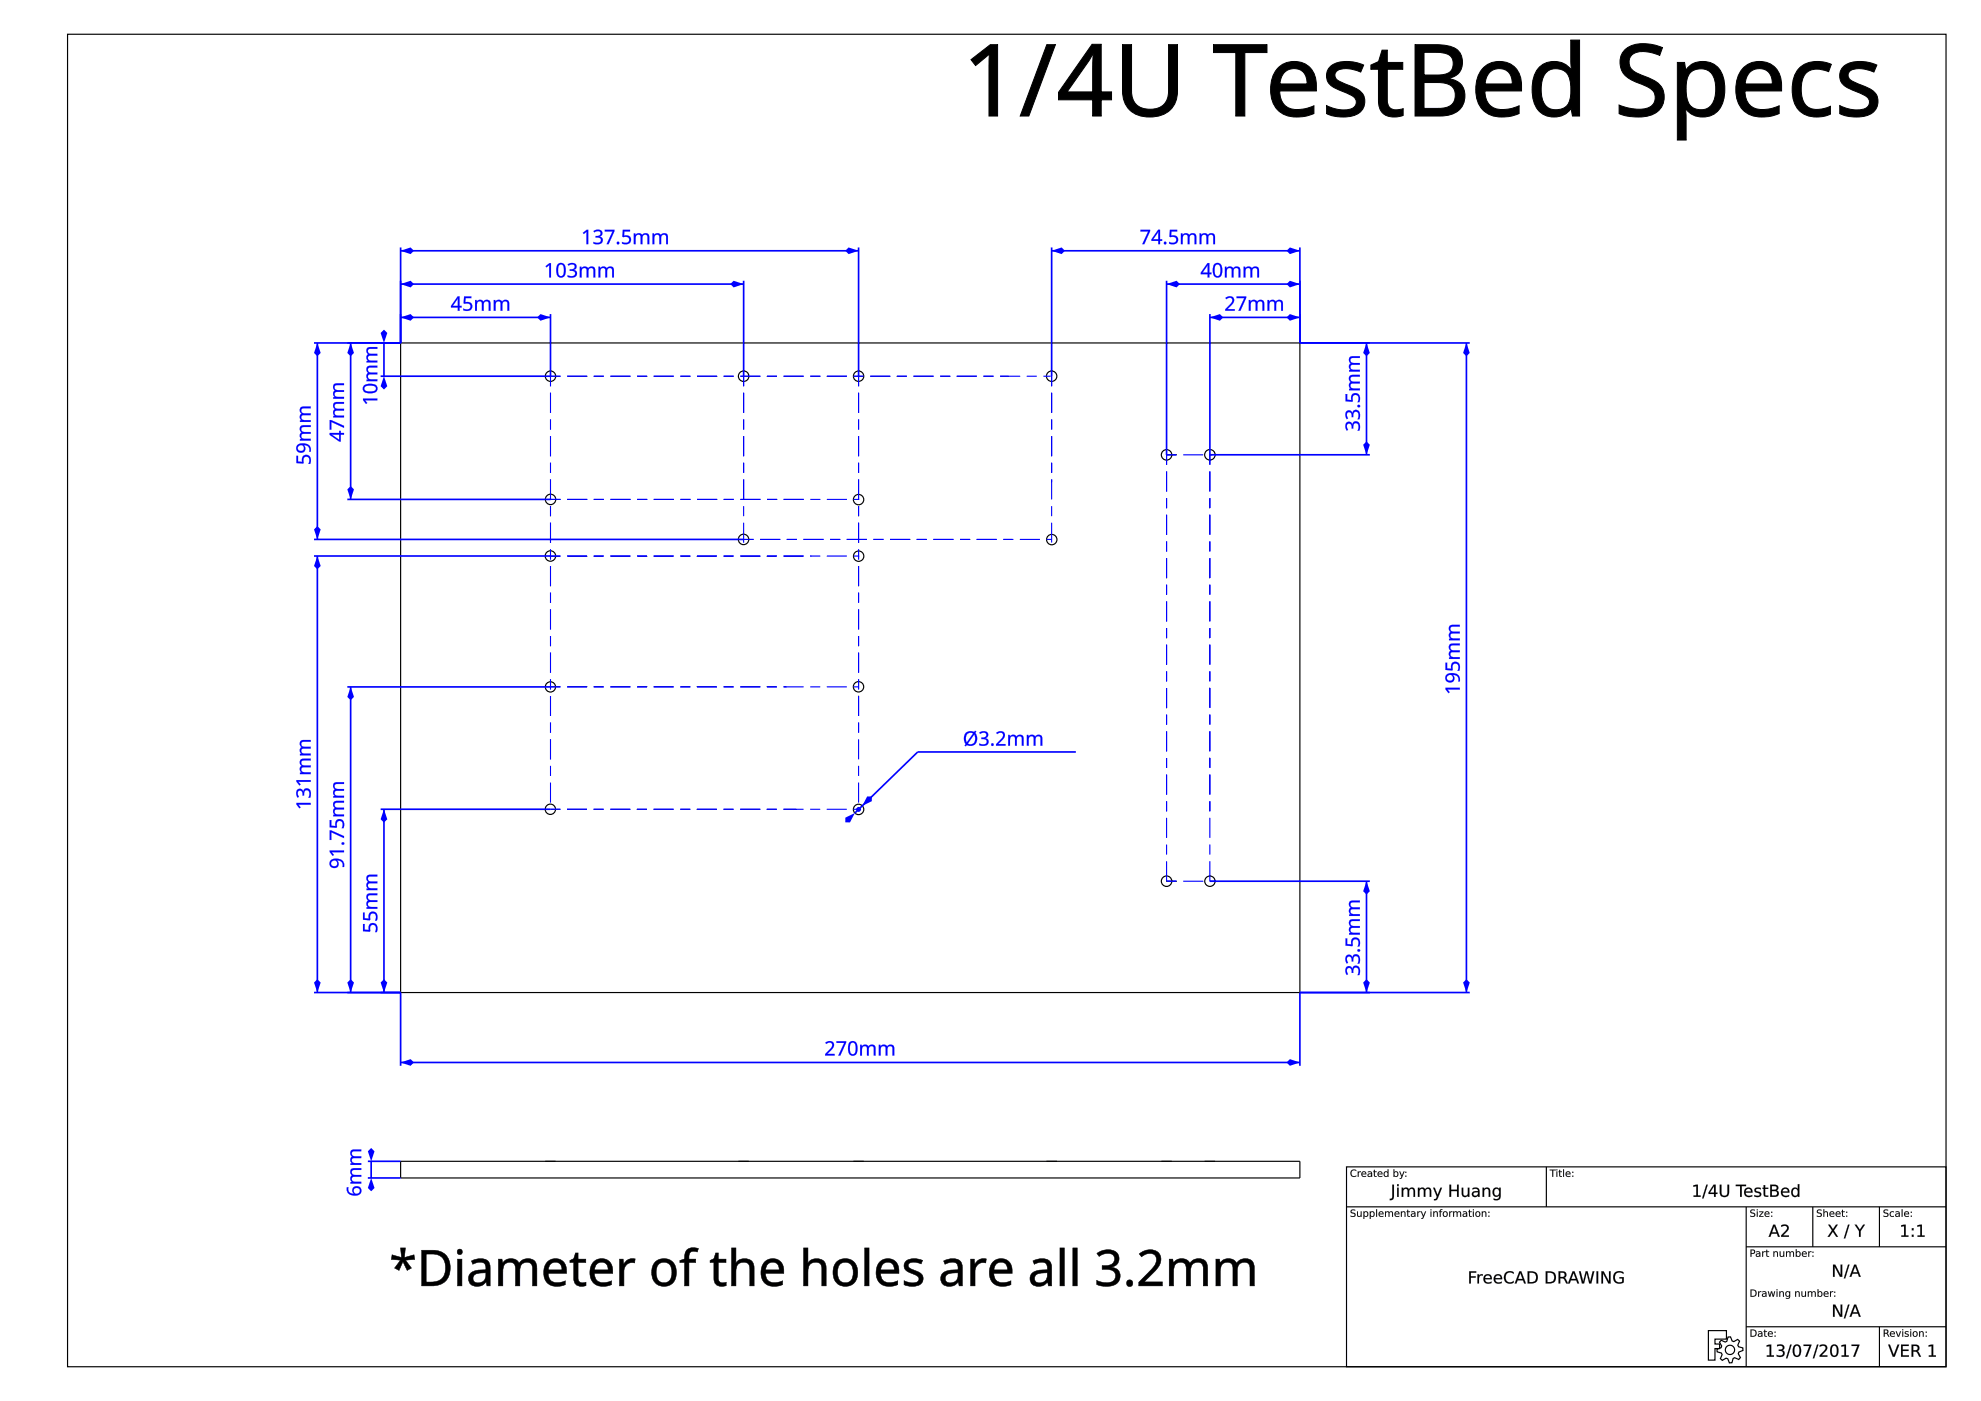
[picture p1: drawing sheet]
<svg xmlns="http://www.w3.org/2000/svg" width="594mm" height="420mm" viewBox="0 0 594 420" stroke-linecap="round" stroke-linejoin="round" font-family="sans-serif">
<g fill="none" stroke="#000" stroke-width=".35">
<path d="M20.3 10.3h563.3v399.6h-563.3zM120.1 102.9h269.7v194.8h-269.7zM120.1 348.3h269.7v5h-269.7zM163.5 348.3h.1M163.5 348.3h3.1M221.4 348.3h3.1M255.9 348.3h3.1M313.8 348.3h.1M313.9 348.3h3.1M348.3 348.3h3.1M361.3 348.3h.1M361.3 348.3h3.1"/>
<path d="M403.8 349.9h179.8v60h-179.8zM463.7 349.9v12M403.8 361.9h179.8M523.7 361.9v48M523.7 373.9h59.9M543.6 361.9v12M563.6 361.9v12M512.3 399l5.4 .1v2.5h-3.4v1.5h1.4v1.3h-1.4v3.5h-2zM523.7 397.9h59.9M563.6 397.9v12M516.2 402l1.2 .5 .5-.3 .3-1.2 .8-.1 .5 1.3 .5 .1 1.1-.6 .6 .5-.6 1.2 .3 .5 1.3 .3v.8l-1.2 .5-.2 .5 .6 1.1-.5 .6-1.2-.5-.5 .2-.3 1.3h-.8l-.5-1.2-.5-.2-1.1 .7-.6-.5 .6-1.2-.3-.5-1.3-.4v-.7l1.2-.5 .2-.5-.6-1.2z"/>
<circle cx="165.1" cy="112.8" r="1.56"/>
<circle cx="223" cy="112.8" r="1.57"/>
<circle cx="257.5" cy="112.8" r="1.56"/>
<circle cx="315.4" cy="112.8" r="1.56"/>
<circle cx="349.8" cy="136.4" r="1.57"/>
<circle cx="362.8" cy="136.4" r="1.57"/>
<circle cx="165.1" cy="149.8" r="1.56"/>
<circle cx="257.5" cy="149.8" r="1.55"/>
<circle cx="165.1" cy="166.7" r="1.57"/>
<circle cx="223" cy="161.8" r="1.57"/>
<circle cx="257.5" cy="166.8" r="1.55"/>
<circle cx="315.4" cy="161.8" r="1.56"/>
<circle cx="165.1" cy="206" r="1.54"/>
<circle cx="257.5" cy="206" r="1.56"/>
<circle cx="165" cy="242.7" r="1.55"/>
<circle cx="257.5" cy="242.7" r="1.56"/>
<circle cx="349.8" cy="264.3" r="1.57"/>
<circle cx="362.8" cy="264.3" r="1.55"/>
<circle cx="518.8" cy="404.8" r="1.39"/>
</g>
<g fill="#000">
<path d="M405.3 351l.9-.3 .5 .2v.3a.85 .85 0 0 0-1.2 0 .85 .85 0 0 0 0 1.3 .85 .85 0 0 0 1.2 0 .85 .85 0 0 1-1.4 .2l-.3-.8zM407.2 351.3h.2v.3l.7-.3v.2a.48 .48 0 0 0-.7 .6v.8h-.2zM408.4 351.5a.76 .76 0 0 1 1-.2 .76 .76 0 0 1 .4 .9h-1.3a.7 .7 0 0 0 1.2 .4 .76 .76 0 0 1-1.4 0v-.7zM408.7 351.6l-.2 .4h1l-.3-.5zM410.5 352.2l-.1 .1a.44 .44 0 0 0 .5 .5 .44 .44 0 0 0 .3-.7zM410.2 351.4l.2-.1a.76 .76 0 0 1 1.1 .7v.9h-.3v-.2a.58 .58 0 0 1-.7 .3 .58 .58 0 0 1-.4-.7 .58 .58 0 0 1 .7-.4h.4a.58 .58 0 0 0-.4-.4 .58 .58 0 0 0-.6 .1zM412 350.8h.3v.5h.5v.2h-.5v1.2h.5a.45 .45 0 0 1-.5 .2 .45 .45 0 0 1-.3-.5v-.9h-.2zM413.3 351.5a.76 .76 0 0 1 .9-.2 .76 .76 0 0 1 .4 .9h-1.2a.7 .7 0 0 0 1.1 .4 .76 .76 0 0 1-1.3 0l-.1-.7zM413.5 351.6l-.1 .4h.9l-.2-.5zM415.1 351.5l.5-.2 .5 .3v-.9h.3v2.2h-.3v-.2a.75 .75 0 0 1-1 0 .75 .75 0 0 1-.1-1zM415.3 351.7a.54 .54 0 0 0 0 .8 .54 .54 0 0 0 .8-.2 .52 .52 0 0 0-.1-.6 .52 .52 0 0 0-.7 0zM418.3 351.7a.54 .54 0 0 0-.1 .8 .54 .54 0 0 0 .9-.2 .51 .51 0 0 0-.2-.6 .51 .51 0 0 0-.6 0zM417.9 350.7h.3v.9a.73 .73 0 0 1 1 0 .73 .73 0 0 1 0 1 .73 .73 0 0 1-1 .1v.2h-.3zM419.6 351.3h.3l.5 1.3 .5-1.3h.3l-1.1 2.2-.3 .1 .5-.7zM421.4 352.6h.3v.3h-.3zM421.4 351.4h.3v.4h-.3z"/>
<path d="M405.2 351a.82 .82 0 0 1 .9-.4 .82 .82 0 0 1 .6 .7 .84 .84 0 0 0-1.2 0 .84 .84 0 0 0 0 1.1 .84 .84 0 0 0 1.2 0v.1a.86 .86 0 0 1-.8 .6 .86 .86 0 0 1-.8-.6l-.1-1zM405.3 351a1.13 1.13 0 0 0-.1 1.6 1.13 1.13 0 0 0 1.5 .2v-.3a.86 .86 0 0 1-1.2 0 .86 .86 0 0 1 0-1.3 .86 .86 0 0 1 1.2 0v-.3a1.24 1.24 0 0 0-1.4 .1zM407.2 351.3h.3v.3l.6-.3v.2a.46 .46 0 0 0-.6 .6v.9h-.3zM407.2 351.3v1.6h.2v-.8a.48 .48 0 0 1 .2-.5 .48 .48 0 0 1 .5 0v-.3l-.7 .3v-.3zM408.4 351.5a.77 .77 0 0 1 1-.2 .77 .77 0 0 1 .4 .9h-1.3a.69 .69 0 0 0 .5 .5 .69 .69 0 0 0 .7-.1 .74 .74 0 0 1-.7 .5 .74 .74 0 0 1-.7-.5l-.1-.7zM408.5 351.5a.91 .91 0 0 0 0 1.2 .91 .91 0 0 0 1.2 .1v-.2l-.2 .1a.64 .64 0 0 1-.6 .1 .64 .64 0 0 1-.4-.6h1.2a.74 .74 0 0 0-.3-.9 .74 .74 0 0 0-.9 .2zM408.7 351.6l-.2 .4h1l-.3-.5zM408.7 351.6a.47 .47 0 0 1 .5-.1 .47 .47 0 0 1 .3 .5h-1zM410.5 352.2l-.1 .1a.42 .42 0 0 0 .5 .4 .42 .42 0 0 0 .3-.6zM410.5 352.2l.7-.1a.41 .41 0 0 1-.3 .6 .41 .41 0 0 1-.4-.5zM410.2 351.4l.2-.1a.77 .77 0 0 1 1.1 .7v1h-.3v-.3a.59 .59 0 0 1-.7 .3 .59 .59 0 0 1-.4-.7 .59 .59 0 0 1 .7-.4h.4a.58 .58 0 0 0-.4-.4 .58 .58 0 0 0-.6 .2zM410.2 351.4v.2a.59 .59 0 0 1 .6-.2 .59 .59 0 0 1 .4 .5 .68 .68 0 0 0-.8 .1 .68 .68 0 0 0-.2 .8l.6 .2 .4-.4v.3h.3v-.9a.78 .78 0 0 0-1.3-.6zM412 350.8h.3v.5h.6v.2h-.6l.1 1.1 .5 .1a.44 .44 0 0 1-.5 .3 .44 .44 0 0 1-.4-.4v-1.1h-.2zM412 350.8l-.2 .7h.2l.1 1.2 .7 .2v-.2h-.5v-.3v-.9h.5v-.2h-.5v-.5zM413.3 351.5a.77 .77 0 0 1 .9-.2 .77 .77 0 0 1 .4 .9h-1.2a.69 .69 0 0 0 .4 .5 .69 .69 0 0 0 .8-.1 .74 .74 0 0 1-.7 .5 .74 .74 0 0 1-.7-.5l-.1-.7zM413.3 351.5a.91 .91 0 0 0 0 1.2 .91 .91 0 0 0 1.2 .1v-.2l-.1 .1a.64 .64 0 0 1-.7 .1 .64 .64 0 0 1-.3-.6h1.2a.74 .74 0 0 0-.4-.9 .74 .74 0 0 0-.9 .2zM413.5 351.6l-.1 .4h.9l-.2-.5zM413.5 351.6a.47 .47 0 0 1 .6-.1 .47 .47 0 0 1 .2 .5h-.9zM415.1 351.5a.61 .61 0 0 1 1 .1v-1h.3v2.4h-.3v-.3a.62 .62 0 0 1-.6 .3 .62 .62 0 0 1-.5-.4zM415.1 351.5a.77 .77 0 0 0-.1 1.1 .77 .77 0 0 0 1.1 .1v.2h.3v-2.2h-.3v.9a.6 .6 0 0 0-1-.1zM415.3 351.7a.53 .53 0 0 0 0 .8 .53 .53 0 0 0 .8-.2 .5 .5 0 0 0-.1-.6 .5 .5 0 0 0-.7 0zM415.3 351.6a.55 .55 0 0 1 .8 .5 .55 .55 0 0 1-.8 .5zM418.3 351.7a.53 .53 0 0 0-.1 .8 .53 .53 0 0 0 .8-.2 .5 .5 0 0 0-.1-.6 .5 .5 0 0 0-.6 0zM418.3 351.6a.55 .55 0 0 1 .8 .5 .55 .55 0 0 1-.8 .5zM417.9 350.6h.3v1a.62 .62 0 0 1 .6-.4 .62 .62 0 0 1 .5 .5 .77 .77 0 0 1-.1 1.1 .77 .77 0 0 1-1.1-.1l.1 .3h-.3zM417.9 350.7v2.2h.3l-.1-.3a.74 .74 0 0 0 1.1 .2 .74 .74 0 0 0 .1-1.1 .61 .61 0 0 0-.6-.4 .61 .61 0 0 0-.6 .3l.1-.9zM419.6 351.3h.3l.5 1.3 .5-1.3h.3l-.8 2a.34 .34 0 0 1-.3 .3 .34 .34 0 0 1-.4-.3h.4l.2-.4zM419.6 351.3l.7 1.6-.5 .7 .3-.1 1.1-2.2h-.3l-.5 1.3-.5-1.3zM421.4 352.6h.4v.4h-.4zM421.4 352.6v.3h.3v-.3zM421.4 351.4h.4v.4h-.4zM421.4 351.4v.4h.3v-.4z"/>
<path d="M417.5 355.3h.5v3.4a1.03 1.03 0 0 1-1.2 1.2v-.4l.5-.1 .2-.4zM419 356.2h.4v2.7h-.4zM419 355.1h.4v.6h-.4zM420.4 356.2h.4v.4a.93 .93 0 0 1 .9-.5 .93 .93 0 0 1 .8 .6 .97 .97 0 0 1 1.2-.5 .97 .97 0 0 1 .6 1.1v1.6h-.4v-1.6a.68 .68 0 0 0-.7-.8 .68 .68 0 0 0-.6 .9v1.5h-.5v-1.6a.68 .68 0 0 0-.7-.8 .68 .68 0 0 0-.6 .9v1.5h-.4zM425.2 356.2h.5v.4a.93 .93 0 0 1 .9-.5 .93 .93 0 0 1 .8 .6 .97 .97 0 0 1 1.1-.5 .97 .97 0 0 1 .7 1.1v1.6h-.4v-1.6a.68 .68 0 0 0-.8-.8 .68 .68 0 0 0-.6 .9v1.5h-.4v-1.6a.68 .68 0 0 0-.7-.8 .68 .68 0 0 0-.6 .9v1.5h-.5zM429.8 356.2h.5l.8 2.1 .9-2.1h.4l-1.3 3.3-.5 .5h-.6v-.4l.6-.1 .3-.6zM434.7 355.3h.5v1.5h1.8v-1.5h.4v3.6h-.4v-1.7h-1.8v1.7h-.5zM438.4 356.2h.4v1.6a.71 .71 0 0 0 .8 .8 .71 .71 0 0 0 .6-.8v-1.6h.4v2.7h-.4v-.4a.99 .99 0 0 1-1.2 .4 .99 .99 0 0 1-.6-1zM441.9 357.8a.67 .67 0 0 0 .6 .9 .67 .67 0 0 0 .7-.8l.1-.3zM441.6 356.3l.3-.1a1.24 1.24 0 0 1 1.8 1.2v1.5h-.4v-.4a.96 .96 0 0 1-1.3 .5 .96 .96 0 0 1-.5-1.2 .96 .96 0 0 1 1.1-.6h.7a.98 .98 0 0 0-1.7-.5zM444.6 356.2h.5v.4a.99 .99 0 0 1 1.2-.4 .99 .99 0 0 1 .6 1.1v1.6h-.5v-1.6a.71 .71 0 0 0-.7-.8 .71 .71 0 0 0-.6 .9v1.5h-.5zM448.3 356.8a.99 .99 0 0 0-.2 1.2 .99 .99 0 0 0 1.1 .4 .96 .96 0 0 0 .4-1.3 .96 .96 0 0 0-1.3-.3zM447.9 356.5a1.04 1.04 0 0 1 1.7 .1v-.4h.4v2.4a1.36 1.36 0 0 1-.6 1.3 1.36 1.36 0 0 1-1.5-.1v-.4a1.01 1.01 0 0 0 1.2 .1 1.01 1.01 0 0 0 .5-1 1.16 1.16 0 0 1-1.6 .2 1.16 1.16 0 0 1-.4-1.5z"/>
<path d="M417.5 355.3h.6v3.4a1.04 1.04 0 0 1-1.3 1.2v-.4a.62 .62 0 0 0 .6-.2 .62 .62 0 0 0 .1-.6zM417.5 355.3l.1 3.4a.63 .63 0 0 1-.2 .6 .63 .63 0 0 1-.6 .2v.4a1.01 1.01 0 0 0 1.2-1.2v-3.4zM419 356.2h.5v2.8h-.5zM419 356.2v2.7h.4v-2.7zM419 355.1h.5v.6h-.5zM419 355.1v.6h.4v-.6zM420.3 356.2h.5v.4a.96 .96 0 0 1 .9-.5 .96 .96 0 0 1 .8 .6 .98 .98 0 0 1 1.2-.5 .98 .98 0 0 1 .7 1.1v1.7h-.5v-1.7a.65 .65 0 0 0-.7-.8 .65 .65 0 0 0-.6 .9v1.6h-.5v-1.7a.65 .65 0 0 0-.7-.8 .65 .65 0 0 0-.6 .9v1.6h-.5zM420.4 356.2v2.7h.4v-1.5a.7 .7 0 0 1 .6-.9 .7 .7 0 0 1 .8 .8l-.1 1.6h.5v-1.5a.7 .7 0 0 1 .6-.9 .7 .7 0 0 1 .7 .8v1.6h.4v-1.6a.95 .95 0 0 0-.7-1.1 .95 .95 0 0 0-1.1 .6 .92 .92 0 0 0-.8-.6 .92 .92 0 0 0-.9 .5v-.5zM425.2 356.2h.5v.4a.96 .96 0 0 1 .9-.5 .96 .96 0 0 1 .8 .6 .98 .98 0 0 1 1.2-.5 .98 .98 0 0 1 .6 1.1v1.7h-.5v-1.7a.65 .65 0 0 0-.7-.8 .65 .65 0 0 0-.5 .9v1.6h-.5v-1.7a.65 .65 0 0 0-.7-.8 .65 .65 0 0 0-.6 .9v1.6h-.5zM425.2 356.2v2.7h.5v-1.5a.7 .7 0 0 1 .6-.9 .7 .7 0 0 1 .7 .8v1.6h.4v-1.5a.7 .7 0 0 1 .6-.9 .7 .7 0 0 1 .8 .8v1.6h.4v-1.6a.95 .95 0 0 0-.7-1.1 .95 .95 0 0 0-1.1 .6 .92 .92 0 0 0-.9-.6 .92 .92 0 0 0-.8 .5v-.5zM429.7 356.2h.6l.8 2.1 .8-2.1h.6l-1.3 3a.92 .92 0 0 1-1.2 .8v-.4a.7 .7 0 0 0 .9-.7zM429.8 356.2l1.1 2.7-.1 .2a.55 .55 0 0 1-.8 .5v.3a.92 .92 0 0 0 1.2-.7l1.2-3h-.4l-.9 2.2-.8-2.2zM434.6 355.3h.6v1.5h1.8l-.1-1.5h.6v3.7h-.6v-1.8h-1.7v1.8h-.6zM434.7 355.3v3.6h.5l-.1-1.7h1.9v1.7h.4v-3.6h-.4v1.5h-1.9l.1-1.5zM438.3 356.2h.5v1.6a.68 .68 0 0 0 .8 .8 .68 .68 0 0 0 .6-.8v-1.6h.5v2.8h-.5v-.5a1 1 0 0 1-1.2 .5 1 1 0 0 1-.7-1.1zM438.4 356.2v1.7a.97 .97 0 0 0 .7 1 .97 .97 0 0 0 1.1-.5v.5h.4v-2.7h-.4v1.6a.73 .73 0 0 1-.6 .8 .73 .73 0 0 1-.8-.8v-1.6zM442 357.8a.65 .65 0 0 0 .5 .9 .65 .65 0 0 0 .7-.8l.1-.3zM441.9 357.8l1.4-.3a.75 .75 0 0 1-.5 1.1 .75 .75 0 0 1-1-.7zM441.6 356.3l.5-.1a1.21 1.21 0 0 1 1.6 1.2v1.6h-.5l.1-.5a.97 .97 0 0 1-1.3 .5 .97 .97 0 0 1-.6-1.2 .97 .97 0 0 1 1.2-.6h.6a1.03 1.03 0 0 0-1.6-.4zM441.6 356.3v.4l.4-.1a.78 .78 0 0 1 .9-.1 .78 .78 0 0 1 .4 .7h-.7a.94 .94 0 0 0-1.1 .7 .94 .94 0 0 0 .6 1.1 .94 .94 0 0 0 1.2-.6v.5h.4v-1.5a1.3 1.3 0 0 0-2.1-1zM444.6 356.2h.5v.4a1 1 0 0 1 1.2-.4 1 1 0 0 1 .6 1.1v1.7h-.5v-1.7a.68 .68 0 0 0-.7-.8 .68 .68 0 0 0-.6 .9v1.6h-.5zM444.6 356.2v2.7h.5l-.1-1.5a.73 .73 0 0 1 .7-.9 .73 .73 0 0 1 .8 .8l-.1 1.6h.5v-1.6a.97 .97 0 0 0-.7-1.1 .97 .97 0 0 0-1.2 .5l.1-.5zM448.3 356.8a.96 .96 0 0 0-.2 1.2 .96 .96 0 0 0 1.1 .4 .94 .94 0 0 0 .4-1.3 .94 .94 0 0 0-1.3-.3zM448.2 356.8a.98 .98 0 0 1 1.5 .5 .98 .98 0 0 1-.9 1.3 1.1 1.1 0 0 1-.6-1.8zM447.9 356.5a1.01 1.01 0 0 1 1.7 .1v-.4h.5v2.4a1.41 1.41 0 0 1-2.2 1.2v-.4a.98 .98 0 0 0 1.2 .1 .98 .98 0 0 0 .5-1 1.02 1.02 0 0 1-1 .5 1.02 1.02 0 0 1-.9-.6l-.1-1.2zM447.9 356.5a1.31 1.31 0 0 0-.2 1.7 1.31 1.31 0 0 0 1.7 .5l.2-.3a1.02 1.02 0 0 1-.4 1.1 1.02 1.02 0 0 1-1.3-.1v.4l.4 .1a1.25 1.25 0 0 0 1.7-1.3v-2.4h-.4v.5a1 1 0 0 0-1.7-.2z"/>
<path d="M464.7 350.8h1.9v.2h-.8v1.9h-.3v-1.9h-.8zM466.8 351.3h.2v1.6h-.2zM466.8 350.7h.2v.3h-.2zM467.6 350.8h.3v.5h.5v.2h-.5v1.2h.5a.45 .45 0 0 1-.5 .2 .45 .45 0 0 1-.3-.5v-.9h-.2zM468.8 350.7h.2v2.2h-.2zM469.7 351.5a.76 .76 0 0 1 .9-.2 .76 .76 0 0 1 .4 .9h-1.2a.7 .7 0 0 0 1.1 .4 .76 .76 0 0 1-1.3 0l-.1-.7zM469.9 351.6l-.1 .4h.9l-.2-.5zM471.5 352.6h.3v.3h-.3zM471.5 351.4h.3v.4h-.3z"/>
<path d="M464.7 350.7h1.9v.3h-.8v2h-.3v-2h-.8zM464.7 350.8v.2h.8v1.9h.3v-1.9h.8v-.2zM466.7 351.3h.3v1.7h-.3zM466.8 351.3v1.6h.2v-1.6zM466.7 350.6h.3v.4h-.3zM466.8 350.7v.3h.2v-.3zM467.6 350.8h.3v.5h.5v.2h-.5v1.1l.5 .1a.44 .44 0 0 1-.4 .3 .44 .44 0 0 1-.4-.4v-1.1h-.2zM467.6 350.8l-.2 .7h.2v1.2l.8 .2v-.2h-.5l-.1-.3v-.9h.6v-.2h-.6l.1-.5zM468.7 350.6h.3v2.4h-.3zM468.8 350.7v2.2h.2v-2.2zM469.7 351.5a.77 .77 0 0 1 .9-.2 .77 .77 0 0 1 .4 .9h-1.2a.69 .69 0 0 0 .4 .5 .69 .69 0 0 0 .7-.1 .74 .74 0 0 1-.6 .5 .74 .74 0 0 1-.7-.5l-.1-.7zM469.7 351.5a.91 .91 0 0 0 0 1.2 .91 .91 0 0 0 1.2 .1v-.2l-.1 .1a.64 .64 0 0 1-.7 .1 .64 .64 0 0 1-.3-.6h1.2a.74 .74 0 0 0-.4-.9 .74 .74 0 0 0-.9 .2zM469.9 351.6l-.1 .4h.9l-.2-.5zM469.9 351.6a.47 .47 0 0 1 .6-.1 .47 .47 0 0 1 .2 .5h-.9zM471.5 352.6h.3v.4h-.3zM471.5 352.6v.3h.3v-.3zM471.5 351.4h.3v.4h-.3zM471.5 351.4v.4h.3v-.4z"/>
<path d="M507.8 355.5l1.4-.2v3.2h.8v.4h-2.1v-.4h.8v-2.8l-.9 .2zM511.7 355.3h.4l-1.2 4.1h-.5zM514 355.7l-1.2 2h1.2zM513.9 355.3h.6v2.4h.5v.4h-.5v.8h-.5v-.8h-1.6v-.5zM515.7 355.3h.5v2.2a.92 .92 0 0 0 .9 1.1 .92 .92 0 0 0 .9-1.1v-2.2h.5v2.3a1.39 1.39 0 0 1-1.4 1.4 1.39 1.39 0 0 1-1.4-1.4zM520.5 355.3h3.1v.4h-1.3v3.2h-.5v-3.2h-1.3zM523.4 356.5a1.26 1.26 0 0 1 1.5-.2 1.26 1.26 0 0 1 .7 1.4h-2.1a1.22 1.22 0 0 0 2 .7v.4a1.54 1.54 0 0 1-2.1-.2 1.54 1.54 0 0 1 0-2.1zM523.8 356.7l-.3 .6h1.6a.78 .78 0 0 0-.5-.7 .78 .78 0 0 0-.8 .1zM526.4 356.3l1.2-.1 .4 .1v.4l-.2-.1a.66 .66 0 0 0-.8-.2 .66 .66 0 0 0-.3 .8l.2 .1a.94 .94 0 0 1 1.3 1 .94 .94 0 0 1-1.4 .7l-.7-.2v-.4l.5 .2a.57 .57 0 0 0 .8 0 .57 .57 0 0 0 .1-.7l-.2-.1a.89 .89 0 0 1-1-.4 .89 .89 0 0 1 .1-1.1zM528.9 355.4h.4v.8h1v.4h-1l.1 1.8 .9 .2v.3l-1-.1-.3-.2-.1-2h-.3v-.4h.3zM531.4 357.2v1.3h.8a.68 .68 0 0 0 .7-.6 .68 .68 0 0 0-.7-.7zM531.4 355.7v1.1h.7a.57 .57 0 0 0 .7-.6 .57 .57 0 0 0-.7-.5zM530.9 355.3h1.2a.88 .88 0 0 1 1.2 .5 .88 .88 0 0 1-.6 1.2 1.01 1.01 0 0 1 .7 1.2 1.01 1.01 0 0 1-1.2 .7h-1.3zM534.4 356.5a1.26 1.26 0 0 1 1.6-.2 1.26 1.26 0 0 1 .6 1.4h-2a1.22 1.22 0 0 0 1.9 .7v.4a1.54 1.54 0 0 1-2-.2 1.54 1.54 0 0 1-.1-2.1zM534.8 356.7l-.2 .6h1.6a.78 .78 0 0 0-.5-.7 .78 .78 0 0 0-.9 .1zM537.5 356.5a1.02 1.02 0 0 1 1.6 .1v-1.5h.5v3.8h-.5v-.4a1.17 1.17 0 0 1-1.5 .3 1.17 1.17 0 0 1-.4-1.5zM538 356.6a1.03 1.03 0 0 0-.4 1.3 1.03 1.03 0 0 0 1.2 .6 1.03 1.03 0 0 0 .4-1.3 1.03 1.03 0 0 0-1.2-.6z"/>
<path d="M507.8 355.4l1.4-.1v3.2h.8v.5h-2.1v-.5h.8v-2.7l-.9 .1zM507.8 355.5v.4l.9-.2v2.8h-.8v.4h2.1v-.4h-.8v-3.2zM511.7 355.3h.5l-1.3 4.1h-.5zM511.7 355.3l-1.2 4.1h.4l1.2-4.1zM514 355.7l-1.2 2h1.2zM514 355.6v2.1h-1.3zM513.9 355.3h.6v2.4l.6-.1v.5h-.6v.9h-.5v-.9h-1.6v-.5zM513.9 355.3l-1.5 2.3v.5h1.6v.8h.5v-.8h.5v-.4h-.5v-2.4zM515.7 355.3h.6v2.2a.89 .89 0 0 0 .8 1.1 .89 .89 0 0 0 .9-1.1v-2.2h.6v2.3a1.42 1.42 0 0 1-1.5 1.4 1.42 1.42 0 0 1-1.4-1.4zM515.7 355.3l.1 2.3a1.37 1.37 0 0 0 1.3 1.4 1.37 1.37 0 0 0 1.4-1.4v-2.3h-.5l.1 2.2a.94 .94 0 0 1-1 1.1 .94 .94 0 0 1-.9-1.1v-2.2zM520.5 355.3h3.1v.4h-1.3v3.3h-.5v-3.3h-1.3zM520.5 355.3v.4h1.4l-.1 3.2h.5v-3.2h1.3v-.4zM523.4 356.5a1.27 1.27 0 0 1 1.5-.3 1.27 1.27 0 0 1 .7 1.5h-2.1a1.2 1.2 0 0 0 2 .6v.5a1.56 1.56 0 0 1-2.1-.2 1.56 1.56 0 0 1 0-2.1zM523.4 356.5a1.52 1.52 0 0 0 0 2.1 1.52 1.52 0 0 0 2 .2l.1-.4-.4 .1a1.05 1.05 0 0 1-1.6-.8h2a1.24 1.24 0 0 0-.6-1.4 1.24 1.24 0 0 0-1.5 .2zM523.8 356.7l-.3 .6h1.6a.75 .75 0 0 0-.5-.7 .75 .75 0 0 0-.8 .1zM523.8 356.7a.79 .79 0 0 1 .9-.2 .79 .79 0 0 1 .4 .9h-1.6zM526.4 356.3l1.4-.1 .3 .1v.4l-.3-.1a.77 .77 0 0 0-1.2 .5l.7 .3a.88 .88 0 0 1 .9 1.1 .88 .88 0 0 1-1.3 .5l-.8-.1v-.6l.5 .2a.55 .55 0 0 0 .7 .1 .55 .55 0 0 0 .2-.7l-.6-.2a.77 .77 0 0 1-.8-.5 .77 .77 0 0 1 .3-.9zM526.4 356.4a.79 .79 0 0 0-.2 .9 .79 .79 0 0 0 .9 .4 .52 .52 0 0 1 .6 .6 .52 .52 0 0 1-.8 .3l-.8-.2v.4l.5 .1a.92 .92 0 0 0 1.2-.1 .92 .92 0 0 0 0-1.2l-.7-.3a.47 .47 0 0 1-.6-.4 .47 .47 0 0 1 .7-.4l.8 .2v-.4l-.4-.1zM528.9 355.4h.5l-.1 .8h1v.4h-1l.1 1.7 .2 .2h.7v.4a1.02 1.02 0 0 1-1.4-.9v-1.4h-.4v-.4h.4zM528.9 355.4v.8h-.3v.4l.3-.1 .1 2.1 .3 .2 1 .1v-.3l-.9-.1-.1-.5v-1.5l1 .1v-.4h-1v-.8zM531.4 357.2v1.3h.8a.65 .65 0 0 0 .7-.6 .65 .65 0 0 0-.7-.7zM531.3 357.2h.9a.7 .7 0 0 1 .8 .7 .7 .7 0 0 1-.8 .7h-.9zM531.4 355.7v1.1h.7a.54 .54 0 0 0 .7-.6 .54 .54 0 0 0-.7-.5zM531.3 355.7h.8a.59 .59 0 0 1 .7 .5 .59 .59 0 0 1-.7 .6h-.8zM530.8 355.3h1.3a.91 .91 0 0 1 1.2 .5 .91 .91 0 0 1-.6 1.2 1 1 0 0 1 .8 1.1 1 1 0 0 1-1 .8l-1.7 .1zM530.9 355.3v3.6h1.3a.99 .99 0 0 0 1.2-.8 .99 .99 0 0 0-.8-1.1 .86 .86 0 0 0 .7-1.1 .86 .86 0 0 0-1.2-.6zM534.4 356.5a1.27 1.27 0 0 1 1.6-.3 1.27 1.27 0 0 1 .6 1.5h-2a1.2 1.2 0 0 0 1.9 .6v.5a1.56 1.56 0 0 1-2-.2 1.56 1.56 0 0 1-.1-2.1zM534.5 356.5a1.52 1.52 0 0 0 0 2.1 1.52 1.52 0 0 0 2 .2v-.4l-.3 .1a1.05 1.05 0 0 1-1.6-.8h2a1.24 1.24 0 0 0-.6-1.4 1.24 1.24 0 0 0-1.5 .2zM534.8 356.7l-.2 .6h1.5a.75 .75 0 0 0-.4-.7 .75 .75 0 0 0-.9 .1zM534.8 356.7a.79 .79 0 0 1 .9-.2 .79 .79 0 0 1 .5 .9h-1.7zM537.4 356.5a1 1 0 0 1 1.7 .1v-1.5h.5v3.9h-.5v-.5a1.02 1.02 0 0 1-.9 .6 1.02 1.02 0 0 1-.9-.7l-.1-1.1zM537.5 356.5a1.34 1.34 0 0 0-.2 1.8 1.34 1.34 0 0 0 1.6 .5l.3-.4-.1 .5h.5v-3.8h-.5l.1 1.6a.99 .99 0 0 0-1.7-.2zM538 356.7a1.01 1.01 0 0 0-.4 1.2 1.01 1.01 0 0 0 1.2 .6 1.01 1.01 0 0 0 .4-1.3 1.01 1.01 0 0 0-1.2-.5zM538 356.6a1.02 1.02 0 0 1 1.2 .9 1.02 1.02 0 0 1-1 1.1 1.29 1.29 0 0 1-.2-2z"/>
<path d="M405.2 362.9l.9-.2 .3 .1v.3a.51 .51 0 0 0-.7-.2 .51 .51 0 0 0-.2 .7 .76 .76 0 0 1 1 .8 .76 .76 0 0 1-1.1 .5l-.4-.1v-.3a.61 .61 0 0 0 .8 .3 .61 .61 0 0 0 .3-.7l-.1-.1a.72 .72 0 0 1-.8-.3 .72 .72 0 0 1 0-.8zM407 363.3h.2v1a.42 .42 0 0 0 .5 .4 .42 .42 0 0 0 .4-.5v-.9h.2v1.6h-.2v-.2a.59 .59 0 0 1-.8 .2 .59 .59 0 0 1-.3-.6zM408.9 363.3h.2v.2a.73 .73 0 0 1 1 .1 .73 .73 0 0 1 0 1 .73 .73 0 0 1-1 .1v.9h-.2zM409.3 363.6a.54 .54 0 0 0-.1 .9 .54 .54 0 0 0 .8-.2 .51 .51 0 0 0-.1-.7 .51 .51 0 0 0-.6 0zM410.8 363.3h.2v.2a.73 .73 0 0 1 1 .1 .73 .73 0 0 1 0 1 .73 .73 0 0 1-1 .1v.9h-.2zM411.2 363.6a.54 .54 0 0 0-.1 .9 .54 .54 0 0 0 .9-.2 .51 .51 0 0 0-.2-.7 .51 .51 0 0 0-.6 0zM412.7 362.7h.3v2.2h-.3zM413.6 363.5a.76 .76 0 0 1 .9-.2 .76 .76 0 0 1 .4 .9h-1.2a.7 .7 0 0 0 1.2 .4 .76 .76 0 0 1-1.4 0l-.1-.7zM413.9 363.6l-.2 .4h1l-.3-.5zM415.4 363.3h.2v.2a.56 .56 0 0 1 .6-.2 .56 .56 0 0 1 .4 .3 .58 .58 0 0 1 .7-.3 .58 .58 0 0 1 .4 .6v1h-.2v-1a.41 .41 0 0 0-.5-.4 .41 .41 0 0 0-.3 .5v.9h-.3v-1a.41 .41 0 0 0-.4-.4 .41 .41 0 0 0-.4 .5v.9h-.2zM418.4 363.5a.76 .76 0 0 1 .9-.2 .76 .76 0 0 1 .4 .9h-1.3a.7 .7 0 0 0 1.2 .4 .76 .76 0 0 1-1.3 0l-.1-.7zM418.6 363.6l-.1 .4h.9l-.2-.5zM420.1 363.3h.3v.2a.59 .59 0 0 1 .7-.2 .59 .59 0 0 1 .4 .6v1h-.3v-1a.42 .42 0 0 0-.4-.4 .42 .42 0 0 0-.4 .5v.9h-.3zM422 362.8h.3v.5h.5v.2h-.5v1.1l.5 .1a.45 .45 0 0 1-.5 .2 .45 .45 0 0 1-.3-.5v-.9h-.2zM423.5 364.2l-.1 .1a.44 .44 0 0 0 .5 .5 .44 .44 0 0 0 .3-.7zM423.2 363.4l.2-.1a.76 .76 0 0 1 1.1 .7v.9h-.3v-.2a.58 .58 0 0 1-.7 .3 .58 .58 0 0 1-.4-.7 .58 .58 0 0 1 .7-.4h.4a.58 .58 0 0 0-.4-.5 .58 .58 0 0 0-.6 .2zM425 363.3h.3v.2l.7-.2-.1 .2a.48 .48 0 0 0-.6 .6v.8h-.3zM426.1 363.3h.3l.5 1.3 .5-1.3h.3l-1.1 2.2-.4 .1 .5-.7zM429 363.3h.3v1.6h-.3zM429 362.7h.3v.3h-.3zM429.8 363.3h.3v.2a.59 .59 0 0 1 .7-.2 .59 .59 0 0 1 .4 .6v1h-.3v-1a.42 .42 0 0 0-.4-.4 .42 .42 0 0 0-.4 .5v.9h-.3zM431.9 362.8l.7-.1v.2l-.5 .1-.1 .3h.5v.2h-.5v1.4h-.2v-1.4h-.3zM433.1 363.6a.6 .6 0 0 0-.1 .9 .6 .6 0 0 0 .9 0 .6 .6 0 0 0-.1-.9l-.4-.1zM432.6 364.1a.83 .83 0 0 1 1.6 0 .83 .83 0 0 1-1.6 0zM434.6 363.3h.3v.2l.7-.2-.1 .2a.48 .48 0 0 0-.6 .6v.8h-.3zM435.8 363.3h.2v.2a.56 .56 0 0 1 .6-.2 .56 .56 0 0 1 .5 .3 .58 .58 0 0 1 .7-.3 .58 .58 0 0 1 .4 .6v1h-.3v-1a.41 .41 0 0 0-.4-.4 .41 .41 0 0 0-.4 .5v.9h-.3v-1a.41 .41 0 0 0-.4-.4 .41 .41 0 0 0-.4 .5v.9h-.2zM439 364.2l-.1 .1a.44 .44 0 0 0 .5 .5 .44 .44 0 0 0 .3-.7zM438.7 363.4l.2-.1a.76 .76 0 0 1 1.1 .7v.9h-.3v-.2a.58 .58 0 0 1-.7 .3 .58 .58 0 0 1-.4-.7 .58 .58 0 0 1 .7-.4h.4a.58 .58 0 0 0-.4-.5 .58 .58 0 0 0-.6 .2zM440.5 362.8h.3v.5h.6v.2h-.6l.1 1.1 .5 .1a.45 .45 0 0 1-.6 .2 .45 .45 0 0 1-.3-.5v-.9h-.2zM441.7 363.3h.3v1.6h-.3zM441.7 362.7h.3v.3h-.3zM442.8 363.6a.6 .6 0 0 0-.1 .9 .6 .6 0 0 0 .9 0 .6 .6 0 0 0-.1-.9l-.3-.1zM442.4 364.1a.83 .83 0 0 1 1.6 0 .83 .83 0 0 1-1.6 0zM444.4 363.3h.2v.2a.59 .59 0 0 1 .8-.2 .59 .59 0 0 1 .3 .6v1h-.2v-1a.42 .42 0 0 0-.5-.4 .42 .42 0 0 0-.4 .5v.9h-.2zM446.3 364.6h.4v.3h-.4zM446.3 363.4h.4v.4h-.4z"/>
<path d="M405.2 362.9l.3-.2a.56 .56 0 0 1 .9 .4 .5 .5 0 0 0-.7-.2 .5 .5 0 0 0-.2 .7l.4 .1a.72 .72 0 0 1 .6 1 .72 .72 0 0 1-1.1 .3l-.4-.2v-.3a.59 .59 0 0 0 .7 .3 .59 .59 0 0 0 .4-.7l-.3-.1a.66 .66 0 0 1-.7-.3 .66 .66 0 0 1 .1-.8zM405.2 362.9a.58 .58 0 0 0-.1 .6 .58 .58 0 0 0 .5 .4 .46 .46 0 0 1 .6 .5 .46 .46 0 0 1-.7 .3l-.5-.2 .2 .4a.75 .75 0 0 0 1.1 0 .75 .75 0 0 0-.1-1.1l-.8-.3a.57 .57 0 0 1 .3-.6 .57 .57 0 0 1 .7 .2v-.3l-.3-.1zM406.9 363.3h.3v1a.41 .41 0 0 0 .5 .4 .41 .41 0 0 0 .3-.5v-.9h.3v1.6h-.3l.1-.2a.6 .6 0 0 1-.8 .3 .6 .6 0 0 1-.4-.7zM407 363.3v1a.58 .58 0 0 0 .4 .6 .58 .58 0 0 0 .7-.3v.3h.2v-1.6h-.2v.9a.44 .44 0 0 1-.4 .6 .44 .44 0 0 1-.5-.5v-1zM408.9 363.3h.3l-.1 .2a.62 .62 0 0 1 .6-.3 .62 .62 0 0 1 .6 .5 .77 .77 0 0 1-.1 1 .77 .77 0 0 1-1.1 0l.1 .9h-.3zM408.9 363.3v2.3h.2v-1a.74 .74 0 0 0 1.1 .2 .74 .74 0 0 0 0-1.1 .61 .61 0 0 0-.5-.4 .61 .61 0 0 0-.6 .3v-.3zM409.3 363.7a.53 .53 0 0 0-.1 .8 .53 .53 0 0 0 .8-.2 .5 .5 0 0 0-.1-.6 .5 .5 0 0 0-.6 0zM409.3 363.6a.55 .55 0 0 1 .8 .5 .55 .55 0 0 1-.8 .5zM410.8 363.3h.3l-.1 .2a.62 .62 0 0 1 .6-.3 .62 .62 0 0 1 .6 .5 .77 .77 0 0 1-.1 1 .77 .77 0 0 1-1.1 0l.1 .9h-.3zM410.8 363.3v2.3h.2v-1a.74 .74 0 0 0 1.1 .2 .74 .74 0 0 0 0-1.1 .61 .61 0 0 0-.5-.4 .61 .61 0 0 0-.6 .3v-.3zM411.2 363.7a.53 .53 0 0 0-.1 .8 .53 .53 0 0 0 .8-.2 .5 .5 0 0 0-.1-.6 .5 .5 0 0 0-.6 0zM411.2 363.6a.55 .55 0 0 1 .8 .5 .55 .55 0 0 1-.8 .5zM412.7 362.6h.3v2.3h-.3zM412.7 362.7v2.2h.3v-2.2zM413.6 363.5a.77 .77 0 0 1 1-.2 .77 .77 0 0 1 .3 .9h-1.2a.69 .69 0 0 0 .5 .5 .69 .69 0 0 0 .7-.1 .74 .74 0 0 1-.7 .5 .74 .74 0 0 1-.7-.5l-.1-.7zM413.6 363.5a.91 .91 0 0 0 0 1.2 .91 .91 0 0 0 1.3 .1v-.2l-.2 .1a.64 .64 0 0 1-.7 0 .64 .64 0 0 1-.3-.5h1.2a.74 .74 0 0 0-.4-.9 .74 .74 0 0 0-.9 .2zM413.9 363.6l-.2 .4h1l-.3-.5zM413.8 363.6a.47 .47 0 0 1 .6-.1 .47 .47 0 0 1 .3 .5h-1zM415.3 363.3h.3v.2a.55 .55 0 0 1 .6-.3 .55 .55 0 0 1 .4 .4 .59 .59 0 0 1 .8-.3 .59 .59 0 0 1 .4 .6v1h-.3v-1a.39 .39 0 0 0-.5-.4 .39 .39 0 0 0-.3 .5v.9h-.3v-1a.39 .39 0 0 0-.4-.4 .39 .39 0 0 0-.4 .5v.9h-.3zM415.4 363.3v1.6h.2v-.9a.42 .42 0 0 1 .4-.5 .42 .42 0 0 1 .4 .4v1h.3v-.9a.42 .42 0 0 1 .3-.5 .42 .42 0 0 1 .5 .4v1h.2v-1a.57 .57 0 0 0-.4-.6 .57 .57 0 0 0-.7 .3 .55 .55 0 0 0-.5-.3 .55 .55 0 0 0-.5 .3v-.3zM418.4 363.5a.77 .77 0 0 1 .9-.2 .77 .77 0 0 1 .4 .9h-1.2a.69 .69 0 0 0 .4 .5 .69 .69 0 0 0 .7-.1 .74 .74 0 0 1-.7 .5 .74 .74 0 0 1-.6-.5l-.1-.7zM418.4 363.5a.91 .91 0 0 0 0 1.2 .91 .91 0 0 0 1.2 .1v-.2l-.1 .1a.64 .64 0 0 1-.7 0 .64 .64 0 0 1-.4-.5h1.3a.74 .74 0 0 0-.4-.9 .74 .74 0 0 0-.9 .2zM418.6 363.6l-.1 .4h.9l-.3-.5zM418.6 363.6a.47 .47 0 0 1 .6-.1 .47 .47 0 0 1 .2 .5h-1zM420.1 363.3h.3v.2a.6 .6 0 0 1 .7-.2 .6 .6 0 0 1 .4 .6v1h-.3v-1a.41 .41 0 0 0-.4-.4 .41 .41 0 0 0-.4 .5v.9h-.3zM420.1 363.3v1.6h.3v-.9a.44 .44 0 0 1 .4-.5 .44 .44 0 0 1 .4 .4v1h.3v-1a.58 .58 0 0 0-.4-.6 .58 .58 0 0 0-.7 .3v-.3zM422 362.8h.3v.5h.6v.2h-.6l.1 1.1 .5 .1a.44 .44 0 0 1-.5 .3 .44 .44 0 0 1-.4-.4v-1.1h-.2zM422 362.8l-.2 .7h.2l.1 1.2 .7 .2v-.2h-.5v-.3v-.9h.5v-.2h-.5v-.5zM423.5 364.2l-.1 .1a.42 .42 0 0 0 .5 .4 .42 .42 0 0 0 .3-.6zM423.5 364.2l.7-.1a.41 .41 0 0 1-.3 .6 .41 .41 0 0 1-.4-.5zM423.2 363.4l.2-.1a.77 .77 0 0 1 1.1 .7v.9h-.3v-.2a.59 .59 0 0 1-.7 .3 .59 .59 0 0 1-.4-.7 .59 .59 0 0 1 .7-.4h.4a.58 .58 0 0 0-.4-.4 .58 .58 0 0 0-.6 .1zM423.2 363.4v.2a.59 .59 0 0 1 .6-.2 .59 .59 0 0 1 .4 .5 .68 .68 0 0 0-.8 .1 .68 .68 0 0 0-.1 .8l.5 .1 .4-.3v.3h.3v-.9a.78 .78 0 0 0-1.3-.6zM425 363.3h.3v.2l.7-.2-.1 .2a.46 .46 0 0 0-.6 .6v.8h-.3zM425 363.3v1.6h.3v-.8a.48 .48 0 0 1 .2-.5 .48 .48 0 0 1 .5-.1v-.2l-.7 .3v-.3zM426.1 363.3h.3l.5 1.3 .5-1.3h.3l-.8 2a.34 .34 0 0 1-.3 .3 .34 .34 0 0 1-.4-.3h.3l.2-.4zM426.1 363.3l.7 1.6-.6 .7 .4-.1 1.1-2.2h-.3l-.5 1.3-.5-1.3zM429 363.3h.3v1.6h-.3zM429 363.3v1.6h.3v-1.6zM429 362.6h.3v.4h-.3zM429 362.7v.3h.3v-.3zM429.8 363.3h.3v.2a.6 .6 0 0 1 .7-.2 .6 .6 0 0 1 .4 .6v1h-.3v-1a.41 .41 0 0 0-.4-.4 .41 .41 0 0 0-.4 .5v.9h-.3zM429.8 363.3v1.6h.3v-.9a.44 .44 0 0 1 .4-.5 .44 .44 0 0 1 .4 .4v1h.3v-1a.58 .58 0 0 0-.4-.6 .58 .58 0 0 0-.7 .3v-.3zM431.9 362.8l.7-.2v.3l-.5 .1-.1 .3h.5v.2h-.5l.1 1.4h-.3v-1.4h-.3zM431.9 362.8l-.1 .5h-.3v.2h.3v1.4h.2v-1.4h.5v-.2h-.5v-.3l.6-.1v-.2zM433.1 363.7a.52 .52 0 0 0 0 .9 .52 .52 0 0 0 .8-.5l-.3-.6zM433.1 363.6a.55 .55 0 0 1 .8 .5 .55 .55 0 0 1-.8 .5zM432.6 364.1a.85 .85 0 0 1 1.7 0 .85 .85 0 0 1-1.7 0zM432.6 364.1a.81 .81 0 0 0 1.6 0 .81 .81 0 0 0-1.6 0zM434.6 363.3h.3v.2l.7-.2-.1 .2a.46 .46 0 0 0-.6 .6v.8h-.3zM434.6 363.3v1.6h.3v-.8a.48 .48 0 0 1 .1-.5 .48 .48 0 0 1 .6-.1v-.2l-.7 .3v-.3zM435.8 363.3h.3l-.1 .2a.55 .55 0 0 1 .6-.3 .55 .55 0 0 1 .5 .4 .59 .59 0 0 1 .7-.3 .59 .59 0 0 1 .4 .6v1h-.3v-1a.39 .39 0 0 0-.4-.4 .39 .39 0 0 0-.4 .5v.9h-.3v-1a.39 .39 0 0 0-.4-.4 .39 .39 0 0 0-.3 .5v.9h-.3zM435.8 363.3v1.6h.2v-.9a.42 .42 0 0 1 .4-.5 .42 .42 0 0 1 .5 .4l-.1 1h.3v-.9a.42 .42 0 0 1 .4-.5 .42 .42 0 0 1 .4 .4v1h.3v-1a.57 .57 0 0 0-.5-.6 .57 .57 0 0 0-.6 .3 .55 .55 0 0 0-.5-.3 .55 .55 0 0 0-.6 .3v-.3zM439 364.2l-.1 .1a.42 .42 0 0 0 .5 .4 .42 .42 0 0 0 .3-.6zM439 364.2l.7-.1a.41 .41 0 0 1-.3 .6 .41 .41 0 0 1-.4-.5zM438.7 363.4l.2-.1a.77 .77 0 0 1 1.1 .7v.9h-.3v-.2a.59 .59 0 0 1-.7 .3 .59 .59 0 0 1-.4-.7 .59 .59 0 0 1 .7-.4h.4a.58 .58 0 0 0-.4-.4 .58 .58 0 0 0-.6 .1zM438.7 363.4v.2a.59 .59 0 0 1 .6-.2 .59 .59 0 0 1 .4 .5 .68 .68 0 0 0-.8 .1 .68 .68 0 0 0-.1 .8l.5 .1 .4-.3v.3h.3v-.9a.78 .78 0 0 0-1.3-.6zM440.5 362.8h.3v.5h.6v.2h-.6l.1 1.1 .5 .1a.44 .44 0 0 1-.5 .3 .44 .44 0 0 1-.4-.4v-1.1h-.2zM440.5 362.8l-.2 .7h.3v1.2l.8 .2v-.2h-.5l-.1-.3v-.9h.6v-.2h-.6v-.5zM441.7 363.3h.3v1.6h-.3zM441.7 363.3v1.6h.3v-1.6zM441.7 362.6h.3v.4h-.3zM441.7 362.7v.3h.3v-.3zM442.9 363.7a.52 .52 0 0 0-.1 .9 .52 .52 0 0 0 .8-.5l-.2-.6zM442.8 363.6a.55 .55 0 0 1 .9 .5 .55 .55 0 0 1-.9 .5zM442.3 364.1a.85 .85 0 0 1 1.7 0 .85 .85 0 0 1-1.7 0zM442.4 364.1a.81 .81 0 0 0 1.6 0 .81 .81 0 0 0-1.6 0zM444.4 363.3h.3l-.1 .2a.6 .6 0 0 1 .8-.2 .6 .6 0 0 1 .4 .6v1h-.3v-1a.41 .41 0 0 0-.5-.4 .41 .41 0 0 0-.3 .5v.9h-.3zM444.4 363.3v1.6h.2v-.9a.44 .44 0 0 1 .4-.5 .44 .44 0 0 1 .5 .4v1h.2v-1a.58 .58 0 0 0-.4-.6 .58 .58 0 0 0-.7 .3v-.3zM446.3 364.5h.4v.4h-.4zM446.3 364.6v.3h.4v-.3zM446.3 363.4h.4v.4h-.4zM446.3 363.4v.4h.4v-.4z"/>
<path d="M525.3 375v.8h.3a.41 .41 0 0 0 .5-.4 .41 .41 0 0 0-.5-.4zM525 374.7h.6a.72 .72 0 0 1 .7 .9 .72 .72 0 0 1-1 .4v.9h-.3zM526.9 376.2l-.1 .1a.44 .44 0 0 0 .6 .4 .44 .44 0 0 0 .2-.6zM526.6 375.4l.2-.1a.76 .76 0 0 1 1.1 .7v.9h-.3v-.2a.58 .58 0 0 1-.7 .3 .58 .58 0 0 1-.3-.7 .58 .58 0 0 1 .7-.4h.3a.58 .58 0 0 0-.4-.5 .58 .58 0 0 0-.6 .2zM528.5 375.3h.2v.2l.7-.2v.2a.48 .48 0 0 0-.7 .6v.8h-.2zM529.7 374.8h.3v.5h.5v.2h-.5v1.1l.5 .1a.45 .45 0 0 1-.5 .2 .45 .45 0 0 1-.3-.5v-.9h-.2zM531.8 375.3h.3v.2a.59 .59 0 0 1 .7-.2 .59 .59 0 0 1 .4 .6v1h-.3v-1a.42 .42 0 0 0-.4-.4 .42 .42 0 0 0-.4 .5v.9h-.3zM533.7 375.3h.3v1a.42 .42 0 0 0 .4 .4 .42 .42 0 0 0 .4-.5v-.9h.3v1.6h-.3v-.2a.59 .59 0 0 1-.7 .2 .59 .59 0 0 1-.4-.6zM535.6 375.3h.3v.2a.56 .56 0 0 1 .5-.3 .56 .56 0 0 1 .5 .4 .58 .58 0 0 1 .7-.3 .58 .58 0 0 1 .4 .6v1h-.3v-1a.41 .41 0 0 0-.4-.4 .41 .41 0 0 0-.4 .5v.9h-.2v-1a.41 .41 0 0 0-.5-.4 .41 .41 0 0 0-.3 .5v.9h-.3zM538.9 375.6a.54 .54 0 0 0 0 .9 .54 .54 0 0 0 .8-.2 .51 .51 0 0 0-.1-.7 .51 .51 0 0 0-.7 0zM538.5 374.6h.3v.9a.73 .73 0 0 1 1 .1 .73 .73 0 0 1 0 1 .73 .73 0 0 1-1 .1v.2h-.3zM540.5 375.5a.76 .76 0 0 1 1-.2 .76 .76 0 0 1 .3 .9h-1.2a.7 .7 0 0 0 1.2 .4 .76 .76 0 0 1-1.4 0v-.7zM540.8 375.6l-.2 .4h1l-.3-.5zM542.3 375.3h.2v.2l.7-.2v.2a.48 .48 0 0 0-.7 .6v.8h-.2zM543.5 376.5h.3v.4h-.3zM543.5 375.4h.3v.3h-.3z"/>
<path d="M525.3 375v.8h.3a.4 .4 0 0 0 .4-.4 .4 .4 0 0 0-.4-.4zM525.2 375h.4a.43 .43 0 0 1 .5 .4 .43 .43 0 0 1-.5 .4h-.4zM524.9 374.7h.7a.72 .72 0 0 1 .7 .9 .72 .72 0 0 1-1 .4v.9h-.4zM525 374.7v2.2h.3l-.1-.9a.7 .7 0 0 0 1.1-.3 .7 .7 0 0 0-.7-1zM526.9 376.2l-.1 .1a.42 .42 0 0 0 .6 .4 .42 .42 0 0 0 .2-.6zM526.9 376.2l.8-.1a.41 .41 0 0 1-.4 .6 .41 .41 0 0 1-.4-.5zM526.6 375.3h.2a.77 .77 0 0 1 1.1 .7v.9h-.3v-.2a.59 .59 0 0 1-.7 .3 .59 .59 0 0 1-.4-.8 .59 .59 0 0 1 .8-.3h.3a.58 .58 0 0 0-.4-.5 .58 .58 0 0 0-.6 .2zM526.6 375.4v.2a.59 .59 0 0 1 .6-.2 .59 .59 0 0 1 .5 .5 .74 .74 0 0 0-.8 0 .74 .74 0 0 0-.3 .7 .62 .62 0 0 0 1.1 0l-.1 .3h.3v-.9a.78 .78 0 0 0-1.2-.6zM528.4 375.3h.3v.2l.7-.3v.3a.46 .46 0 0 0-.7 .6v.8h-.3zM528.5 375.3v1.6h.2v-.8a.48 .48 0 0 1 .2-.5 .48 .48 0 0 1 .5-.1v-.2l-.7 .3v-.3zM529.7 374.8h.3v.5h.5v.2h-.5v1.1l.5 .1a.44 .44 0 0 1-.4 .2 .44 .44 0 0 1-.4-.3v-1.1h-.2zM529.7 374.8l-.2 .7h.2l.1 1.2 .7 .2v-.2l-.5-.1-.1-.2v-.9h.6v-.2h-.6l.1-.5zM531.8 375.3h.3v.2a.6 .6 0 0 1 .7-.2 .6 .6 0 0 1 .4 .6v1h-.3v-1a.41 .41 0 0 0-.4-.4 .41 .41 0 0 0-.4 .5v.9h-.3zM531.8 375.3v1.6h.3v-.9a.44 .44 0 0 1 .4-.5 .44 .44 0 0 1 .4 .4v1h.3v-1a.58 .58 0 0 0-.4-.6 .58 .58 0 0 0-.7 .3v-.3zM533.7 375.3h.3v1a.41 .41 0 0 0 .4 .4 .41 .41 0 0 0 .4-.5v-.9h.3v1.6h-.3v-.2a.6 .6 0 0 1-.7 .2 .6 .6 0 0 1-.4-.6zM533.7 375.3v1a.58 .58 0 0 0 .4 .6 .58 .58 0 0 0 .7-.3v.3h.3v-1.6h-.3v.9a.44 .44 0 0 1-.4 .5 .44 .44 0 0 1-.4-.4v-1zM535.6 375.3h.3v.2a.56 .56 0 0 1 .5-.3 .56 .56 0 0 1 .5 .4 .59 .59 0 0 1 .7-.4 .59 .59 0 0 1 .4 .7v1h-.3v-1a.39 .39 0 0 0-.4-.4 .39 .39 0 0 0-.3 .5v.9h-.3v-1a.39 .39 0 0 0-.5-.4 .39 .39 0 0 0-.3 .5v.9h-.3zM535.6 375.3v1.6h.3v-.9a.42 .42 0 0 1 .3-.5 .42 .42 0 0 1 .5 .4v1h.2v-.9a.42 .42 0 0 1 .4-.5 .42 .42 0 0 1 .4 .4v1h.3v-1a.57 .57 0 0 0-.4-.6 .57 .57 0 0 0-.7 .3 .55 .55 0 0 0-.5-.3 .55 .55 0 0 0-.5 .3v-.3zM538.9 375.6a.53 .53 0 0 0 0 .9 .53 .53 0 0 0 .8-.2 .5 .5 0 0 0-.1-.7 .5 .5 0 0 0-.7 0zM538.9 375.6a.55 .55 0 0 1 .8 .5 .55 .55 0 0 1-.8 .5zM538.5 374.6h.3v.9a.62 .62 0 0 1 .6-.3 .62 .62 0 0 1 .5 .4 .77 .77 0 0 1 0 1.1 .77 .77 0 0 1-1.1 0v.2h-.3zM538.5 374.6v2.3h.3v-.3a.74 .74 0 0 0 1.1 .2 .74 .74 0 0 0 0-1.1 .61 .61 0 0 0-.5-.4 .61 .61 0 0 0-.6 .3v-1zM540.5 375.5a.77 .77 0 0 1 1-.2 .77 .77 0 0 1 .3 .9h-1.2a.69 .69 0 0 0 .5 .5 .69 .69 0 0 0 .7-.1 .74 .74 0 0 1-.7 .4 .74 .74 0 0 1-.7-.4l-.1-.7zM540.6 375.5a.91 .91 0 0 0 0 1.2 .91 .91 0 0 0 1.2 .1v-.2l-.2 .1a.64 .64 0 0 1-.6 0 .64 .64 0 0 1-.4-.6l1.2 .1a.74 .74 0 0 0-.3-.9 .74 .74 0 0 0-.9 .2zM540.8 375.6l-.2 .4h1l-.3-.5zM540.8 375.6a.47 .47 0 0 1 .5-.1 .47 .47 0 0 1 .3 .5h-1zM542.3 375.3h.3v.2l.6-.3v.3a.46 .46 0 0 0-.6 .6v.8h-.3zM542.3 375.3v1.6h.2v-.8a.48 .48 0 0 1 .2-.5 .48 .48 0 0 1 .5-.1v-.2l-.7 .3v-.3zM543.5 376.5h.4v.4h-.4zM543.5 376.5v.4h.3v-.4zM543.5 375.4h.4v.4h-.4zM543.5 375.4v.3h.3v-.3z"/>
<path d="M525.1 362.9l.8-.2 .4 .1v.3a.51 .51 0 0 0-.7-.2 .51 .51 0 0 0-.2 .7 .76 .76 0 0 1 1 .8 .76 .76 0 0 1-1.2 .5l-.3-.1v-.3a.61 .61 0 0 0 .7 .3 .61 .61 0 0 0 .4-.7l-.1-.1a.72 .72 0 0 1-.9-.3 .72 .72 0 0 1 .1-.8zM526.8 363.3h.3v1.6h-.3zM526.8 362.7h.3v.3h-.3zM527.6 363.3h1.2l-1 1.4h1v.2h-1.3l1-1.4h-.9zM529.4 363.5a.76 .76 0 0 1 .9-.2 .76 .76 0 0 1 .4 .9h-1.3a.7 .7 0 0 0 1.2 .4 .76 .76 0 0 1-1.4 0v-.7zM529.6 363.6l-.2 .4h1l-.3-.5zM531.2 364.6h.3v.3h-.3zM531.2 363.4h.3v.4h-.3z"/>
<path d="M525.1 362.9l.3-.2a.56 .56 0 0 1 .9 .4 .5 .5 0 0 0-.7-.2 .5 .5 0 0 0-.2 .7l.4 .1a.72 .72 0 0 1 .6 1 .72 .72 0 0 1-1.2 .3l-.3-.2v-.3a.59 .59 0 0 0 .7 .3 .59 .59 0 0 0 .4-.7l-.3-.1a.66 .66 0 0 1-.8-.3 .66 .66 0 0 1 .2-.8zM525.1 362.9a.58 .58 0 0 0-.2 .6 .58 .58 0 0 0 .6 .4 .46 .46 0 0 1 .6 .5 .46 .46 0 0 1-.7 .3l-.5-.2 .2 .4a.75 .75 0 0 0 1 0 .75 .75 0 0 0 0-1.1l-.9-.3a.57 .57 0 0 1 .4-.6 .57 .57 0 0 1 .7 .2v-.3l-.4-.1zM526.8 363.3h.3v1.6h-.3zM526.8 363.3v1.6h.3v-1.6zM526.8 362.6h.3v.4h-.3zM526.8 362.7v.3h.3v-.3zM527.5 363.3h1.4v.2l-1.1 1.2h1.1v.2h-1.4v-.2l1-1.2h-1zM527.6 363.3v.2h1l-1.1 1.4h1.3v-.2h-1l1-1.4zM529.3 363.5a.77 .77 0 0 1 1-.2 .77 .77 0 0 1 .4 .9h-1.3a.69 .69 0 0 0 .5 .5 .69 .69 0 0 0 .7-.1 .74 .74 0 0 1-.7 .5 .74 .74 0 0 1-.7-.5l-.1-.7zM529.4 363.5a.91 .91 0 0 0 0 1.2 .91 .91 0 0 0 1.2 .1v-.2l-.1 .1a.64 .64 0 0 1-.7 0 .64 .64 0 0 1-.4-.5h1.2a.74 .74 0 0 0-.3-.9 .74 .74 0 0 0-.9 .2zM529.6 363.6l-.2 .4h1l-.3-.5zM529.6 363.6a.47 .47 0 0 1 .5-.1 .47 .47 0 0 1 .3 .5h-1zM531.1 364.5h.4v.4h-.4zM531.2 364.6v.3h.3v-.3zM531.1 363.4h.4v.4h-.4zM531.2 363.4v.4h.3v-.4z"/>
<path d="M532.1 367.8l-.7 1.8h1.3zM531.8 367.3h.5l1.4 3.6h-.5l-.3-.9h-1.7l-.3 .9h-.5zM534.2 367.5l.2-.1a1.23 1.23 0 0 1 1.7 .1 1.23 1.23 0 0 1-.1 1.7l-1.3 1.3h1.7v.4h-2.3v-.4l1.3-1.3a.9 .9 0 0 0 .4-1.3 .9 .9 0 0 0-1.4 0l-.2 .1z"/>
<path d="M532 367.8l-.6 1.8h1.3zM532.1 367.7l.7 1.9h-1.4zM531.8 367.3h.6l1.4 3.6h-.6l-.3-.9h-1.7l-.3 .9h-.5zM531.8 367.3l-1.4 3.6h.5l.3-.9h1.7l.3 .9h.5l-1.4-3.6zM534.1 367.4a1.31 1.31 0 0 1 1.7-.1 1.31 1.31 0 0 1 .4 1.7l-1.5 1.5h1.8v.4h-2.4a2.15 2.15 0 0 1 1.3-1.7 .87 .87 0 0 0 .4-1.3 .87 .87 0 0 0-1.4 0l-.3 .1zM534.2 367.5v.5a.9 .9 0 0 1 1.2-.4 .9 .9 0 0 1 .3 1.3l-1.6 1.6v.4h2.3v-.4h-1.7l1.3-1.4a1.2 1.2 0 0 0 0-1.6 1.2 1.2 0 0 0-1.6-.1z"/>
<path d="M545 362.9l.9-.2 .3 .1v.3a.51 .51 0 0 0-.7-.2 .51 .51 0 0 0-.2 .7 .76 .76 0 0 1 1.1 .8 .76 .76 0 0 1-1.2 .5l-.4-.1v-.3a.61 .61 0 0 0 .8 .3 .61 .61 0 0 0 .4-.7l-.2-.1a.72 .72 0 0 1-.8-.3 .72 .72 0 0 1 0-.8zM546.8 362.7h.3v.8a.59 .59 0 0 1 .7-.2 .59 .59 0 0 1 .4 .6v1h-.3v-1a.42 .42 0 0 0-.4-.4 .42 .42 0 0 0-.4 .5v.9h-.3zM548.8 363.5a.76 .76 0 0 1 .9-.2 .76 .76 0 0 1 .4 .9h-1.2a.7 .7 0 0 0 1.2 .4 .76 .76 0 0 1-1.4 0l-.1-.7zM549 363.6l-.1 .4h1l-.3-.5zM550.7 363.5a.76 .76 0 0 1 .9-.2 .76 .76 0 0 1 .4 .9h-1.3a.7 .7 0 0 0 1.2 .4 .76 .76 0 0 1-1.4 0v-.7zM550.9 363.6l-.2 .4h1l-.3-.5zM552.4 362.8h.3v.5h.5v.2h-.5v1.1l.5 .1a.45 .45 0 0 1-.5 .2 .45 .45 0 0 1-.3-.5v-.9h-.2zM553.7 364.6h.3v.3h-.3zM553.7 363.4h.3v.4h-.3z"/>
<path d="M545 362.9l.4-.2a.56 .56 0 0 1 .9 .4h-.1a.5 .5 0 0 0-.6-.2 .5 .5 0 0 0-.2 .7l.3 .1a.72 .72 0 0 1 .6 1 .72 .72 0 0 1-1.1 .3l-.4-.2 .1-.3a.59 .59 0 0 0 .7 .3 .59 .59 0 0 0 .4-.7l-.4-.1a.66 .66 0 0 1-.7-.3 .66 .66 0 0 1 .1-.8zM545 362.9a.58 .58 0 0 0-.1 .6 .58 .58 0 0 0 .6 .4 .46 .46 0 0 1 .6 .5 .46 .46 0 0 1-.7 .3l-.6-.2 .2 .4a.75 .75 0 0 0 1.1 0 .75 .75 0 0 0 0-1.1l-.9-.3a.57 .57 0 0 1 .3-.6 .57 .57 0 0 1 .7 .2v-.3l-.3-.1zM546.8 362.6h.3v.9a.6 .6 0 0 1 .7-.2 .6 .6 0 0 1 .4 .6v1h-.3v-1a.41 .41 0 0 0-.4-.4 .41 .41 0 0 0-.4 .5v.9h-.3zM546.8 362.7v2.2h.3v-.9a.44 .44 0 0 1 .4-.5 .44 .44 0 0 1 .4 .4v1h.3v-1a.58 .58 0 0 0-.4-.6 .58 .58 0 0 0-.7 .3v-.9zM548.8 363.5a.77 .77 0 0 1 1-.2 .77 .77 0 0 1 .3 .9h-1.2a.69 .69 0 0 0 .5 .5 .69 .69 0 0 0 .7-.1 .74 .74 0 0 1-.7 .5 .74 .74 0 0 1-.7-.5l-.1-.7zM548.8 363.5a.91 .91 0 0 0 0 1.2 .91 .91 0 0 0 1.3 .1v-.2l-.2 .1a.64 .64 0 0 1-.7 0 .64 .64 0 0 1-.3-.5h1.2a.74 .74 0 0 0-.4-.9 .74 .74 0 0 0-.9 .2zM549.1 363.6l-.2 .4h1l-.3-.5zM549 363.6a.47 .47 0 0 1 .6-.1 .47 .47 0 0 1 .3 .5h-1zM550.7 363.5a.77 .77 0 0 1 .9-.2 .77 .77 0 0 1 .4 .9h-1.3a.69 .69 0 0 0 .5 .5 .69 .69 0 0 0 .7-.1 .74 .74 0 0 1-.7 .5 .74 .74 0 0 1-.7-.5v-.7zM550.7 363.5a.91 .91 0 0 0 0 1.2 .91 .91 0 0 0 1.2 .1v-.2l-.1 .1a.64 .64 0 0 1-.7 0 .64 .64 0 0 1-.4-.5h1.3a.74 .74 0 0 0-.4-.9 .74 .74 0 0 0-.9 .2zM550.9 363.6l-.2 .4h1l-.3-.5zM550.9 363.6a.47 .47 0 0 1 .5-.1 .47 .47 0 0 1 .3 .5h-1zM552.4 362.8h.3v.5h.5v.2h-.5v1.1l.5 .1a.44 .44 0 0 1-.4 .3 .44 .44 0 0 1-.4-.4v-1.1h-.2zM552.4 362.8l-.2 .7h.2l.1 1.2 .7 .2v-.2h-.5v-.3v-.9h.5v-.2h-.5v-.5zM553.6 364.5h.4v.4h-.4zM553.7 364.6v.3h.3v-.3zM553.6 363.4h.4v.4h-.4zM553.7 363.4v.4h.3v-.4z"/>
<path d="M548.3 367.3h.5l.9 1.3 .9-1.3h.5l-1.1 1.7 1.2 1.9h-.5l-1-1.5-1.1 1.5h-.5l1.3-1.9zM554.2 367.3h.4l-1.2 4.1h-.5zM556.2 367.3h.5l1 1.5 1-1.5h.6l-1.3 1.9v1.7h-.5v-1.7z"/>
<path d="M548.2 367.3h.6l.9 1.3 .9-1.3h.6l-1.2 1.7 1.2 1.9h-.5l-1-1.5-1.1 1.5h-.6l1.4-1.9zM548.3 367.3l1.1 1.7-1.3 1.9h.5l1.1-1.6 1 1.6h.5l-1.3-1.9 1.2-1.7h-.5l-.9 1.4-.9-1.4zM554.2 367.3h.5l-1.3 4.1h-.5zM554.2 367.3l-1.2 4.1h.4l1.2-4.1zM556.2 367.3h.5l1 1.5 1-1.5h.6l-1.3 1.9v1.7h-.5v-1.7zM556.2 367.3l1.3 1.9v1.7h.5v-1.7l1.3-1.9h-.6l-1 1.5-1-1.5z"/>
<path d="M549.7 379.3h.7l1.6 3v-3h.5v3.6h-.7l-1.6-3v3h-.5zM554.2 379.3h.4l-1.2 4.1h-.5zM556.3 379.8l-.6 1.8h1.3zM556.1 379.3h.5l1.4 3.6h-.5l-.3-.9h-1.7l-.3 .9h-.5z"/>
<path d="M549.7 379.2h.7l1.6 3.1v-3.1h.5v3.7h-.7l-1.6-3v3h-.5zM549.7 379.3v3.6h.5v-3.1l1.6 3.1h.7v-3.6h-.5v3.1l-1.6-3.1zM554.2 379.2h.5l-1.3 4.2h-.5zM554.2 379.3l-1.2 4.1h.4l1.2-4.1zM556.3 379.8l-.6 1.8h1.3zM556.3 379.7l.7 1.9h-1.4zM556 379.2h.6l1.4 3.7h-.5l-.3-.9h-1.7l-.3 .9h-.6zM556.1 379.3l-1.4 3.6h.5l.3-.9h1.7l.3 .9h.5l-1.4-3.6z"/>
<path d="M565 362.9l.9-.2 .3 .1v.3a.51 .51 0 0 0-.7-.2 .51 .51 0 0 0-.2 .7 .76 .76 0 0 1 1 .8 .76 .76 0 0 1-1.1 .5l-.4-.1v-.3a.61 .61 0 0 0 .8 .3 .61 .61 0 0 0 .3-.7l-.1-.1a.72 .72 0 0 1-.8-.3 .72 .72 0 0 1 0-.8zM566.9 363.5a.61 .61 0 0 1 1.1 .1 .63 .63 0 0 0-.9 .1 .63 .63 0 0 0 0 .8 .63 .63 0 0 0 .9 .1 .7 .7 0 0 1-.9 .3 .7 .7 0 0 1-.4-.8zM568.7 364.2l-.1 .1a.44 .44 0 0 0 .6 .5 .44 .44 0 0 0 .3-.7zM568.5 363.4l.1-.1a.76 .76 0 0 1 1.1 .7v.9h-.2v-.2a.58 .58 0 0 1-.8 .3 .58 .58 0 0 1-.3-.7 .58 .58 0 0 1 .7-.4h.4a.58 .58 0 0 0-.5-.5 .58 .58 0 0 0-.5 .2zM570.3 362.7h.2v2.2h-.2zM571.2 363.5a.76 .76 0 0 1 .9-.2 .76 .76 0 0 1 .4 .9h-1.2a.7 .7 0 0 0 1.2 .4 .76 .76 0 0 1-1.4 0l-.1-.7zM571.4 363.6l-.1 .4h.9l-.2-.5zM573 364.6h.3v.3h-.3zM573 363.4h.3v.4h-.3z"/>
<path d="M565 362.9l.4-.2a.56 .56 0 0 1 .8 .4 .5 .5 0 0 0-.7-.2 .5 .5 0 0 0-.2 .7l.4 .1a.72 .72 0 0 1 .6 1 .72 .72 0 0 1-1.1 .3l-.4-.2v-.3a.59 .59 0 0 0 .8 .3 .59 .59 0 0 0 .3-.7l-.3-.1a.66 .66 0 0 1-.7-.3 .66 .66 0 0 1 .1-.8zM565 362.9a.58 .58 0 0 0-.1 .6 .58 .58 0 0 0 .5 .4 .46 .46 0 0 1 .7 .5 .46 .46 0 0 1-.8 .3l-.5-.2 .2 .4a.75 .75 0 0 0 1.1 0 .75 .75 0 0 0 0-1.1l-.9-.3a.57 .57 0 0 1 .3-.6 .57 .57 0 0 1 .7 .2v-.3l-.3-.1zM566.9 363.5l.4-.2a.44 .44 0 0 1 .4-.1 .44 .44 0 0 1 .3 .4 .62 .62 0 0 0-.9 .1 .62 .62 0 0 0 0 .8 .62 .62 0 0 0 .9 .1 .71 .71 0 0 1-.9 .4 .71 .71 0 0 1-.4-.9zM566.9 363.5a.87 .87 0 0 0-.1 1.1 .87 .87 0 0 0 1.2 .3v-.3a.64 .64 0 0 1-.9-.1 .64 .64 0 0 1 0-.8 .64 .64 0 0 1 .9-.1v-.2l-.4-.1zM568.7 364.2v.1a.42 .42 0 0 0 .5 .4 .42 .42 0 0 0 .2-.6zM568.7 364.2l.8-.1a.41 .41 0 0 1-.3 .6 .41 .41 0 0 1-.5-.5zM568.4 363.4l.2-.1a.77 .77 0 0 1 1.1 .7v.9h-.3l.1-.2a.59 .59 0 0 1-.8 .3 .59 .59 0 0 1-.3-.7 .59 .59 0 0 1 .7-.4h.4a.58 .58 0 0 0-.5-.4 .58 .58 0 0 0-.6 .1zM568.5 363.4v.2a.59 .59 0 0 1 .6-.2 .59 .59 0 0 1 .4 .5 .74 .74 0 0 0-.8 .1 .74 .74 0 0 0-.3 .7 .62 .62 0 0 0 1.1-.1v.3h.2v-.9a.78 .78 0 0 0-1.2-.6zM570.3 362.6h.3v2.3h-.3zM570.3 362.7v2.2h.2v-2.2zM571.2 363.5a.77 .77 0 0 1 .9-.2 .77 .77 0 0 1 .4 .9h-1.2a.69 .69 0 0 0 .5 .5 .69 .69 0 0 0 .7-.1 .74 .74 0 0 1-.7 .5 .74 .74 0 0 1-.7-.5l-.1-.7zM571.2 363.5a.91 .91 0 0 0 0 1.2 .91 .91 0 0 0 1.2 .1l.1-.2-.2 .1a.64 .64 0 0 1-.7 0 .64 .64 0 0 1-.3-.5h1.2a.74 .74 0 0 0-.4-.9 .74 .74 0 0 0-.9 .2zM571.5 363.6l-.2 .4h.9l-.2-.5zM571.4 363.6a.47 .47 0 0 1 .6-.1 .47 .47 0 0 1 .2 .5h-.9zM573 364.5h.3v.4h-.3zM573 364.6v.3h.3v-.3zM573 363.4h.3v.4h-.3zM573 363.4v.4h.3v-.4z"/>
<path d="M570.1 367.5l1.4-.2v3.2h.8v.4h-2.1v-.4h.8v-2.8l-.9 .2zM573.3 370.3h.6v.6h-.6zM573.3 368.3h.6v.7h-.6zM575 367.5l1.4-.2v3.2h.8v.4h-2.1v-.4h.8v-2.8l-.9 .2z"/>
<path d="M570.1 367.4l1.4-.1v3.2h.8v.4h-2.1v-.4h.8v-2.7l-.9 .1zM570.1 367.5v.4l.9-.2v2.8h-.8v.4h2.1v-.4h-.8v-3.2zM573.3 370.3h.6v.6h-.6zM573.3 370.3v.6h.6v-.6zM573.3 368.3h.6v.7h-.6zM573.3 368.3v.7h.6v-.7zM575 367.4l1.4-.1v3.2h.8v.4h-2.2v-.4h.9v-2.7l-.9 .1zM575 367.5v.4l.9-.2v2.8h-.8v.4h2.1v-.4h-.9l.1-3.2z"/>
<path d="M440.6 381.3h2.1v.4h-1.6v1.1h1.4v.4h-1.4v1.7h-.5zM443.1 382.2h.4v.4l.6-.4 .6-.1v.5a.8 .8 0 0 0-.9 .1 .8 .8 0 0 0-.3 .8v1.4h-.4zM445.2 382.5a1.26 1.26 0 0 1 1.6-.3 1.26 1.26 0 0 1 .6 1.5h-2.1a1.22 1.22 0 0 0 2 .6v.5a1.54 1.54 0 0 1-2.1-.2 1.54 1.54 0 0 1 0-2.1zM445.6 382.7l-.3 .6h1.6a.78 .78 0 0 0-.4-.8 .78 .78 0 0 0-.9 .2zM448.3 382.5a1.26 1.26 0 0 1 1.5-.3 1.26 1.26 0 0 1 .7 1.5h-2.1a1.22 1.22 0 0 0 2 .6v.5a1.54 1.54 0 0 1-2.1-.2 1.54 1.54 0 0 1 0-2.1zM448.7 382.7l-.3 .6h1.6a.78 .78 0 0 0-.4-.8 .78 .78 0 0 0-.9 .2zM451.5 381.7a2.01 2.01 0 0 1 2.4-.2v.6a1.47 1.47 0 0 0-2-.2 1.47 1.47 0 0 0-.2 2.1 1.45 1.45 0 0 0 2.2 .1v.5a1.91 1.91 0 0 1-2.6-.3 1.91 1.91 0 0 1 .2-2.6zM455.9 381.8l-.6 1.8h1.3zM455.6 381.3h.6l1.4 3.6h-.5l-.4-.9h-1.6l-.3 .9h-.5zM458.6 381.7v2.8a1.51 1.51 0 0 0 2.1-1.4 1.51 1.51 0 0 0-2.1-1.4zM458.1 381.3h1a1.83 1.83 0 0 1 2.1 1.8 1.83 1.83 0 0 1-2.1 1.8h-1zM464 381.7v2.8a1.51 1.51 0 0 0 2.1-1.4 1.51 1.51 0 0 0-2.1-1.4zM463.6 381.3h1a1.83 1.83 0 0 1 2 1.8 1.83 1.83 0 0 1-2 1.8h-1zM467.4 381.3h1.1a1.02 1.02 0 0 1 1.2 .7 1.02 1.02 0 0 1-.6 1.2l1.1 1.7h-.5l-.7-1.3-.6-.2h-.5v1.5h-.5zM467.9 381.7v1.3h.6a.65 .65 0 0 0 .7-.7 .65 .65 0 0 0-.7-.6zM471.9 381.8l-.7 1.8h1.4zM471.6 381.3h.6l1.4 3.6h-.6l-.3-.9h-1.6l-.4 .9h-.5zM473.5 381.3h.5l.8 3 .7-3h.6l.8 3 .7-3h.5l-.9 3.6h-.6l-.8-3.2-.8 3.2h-.6zM478.8 381.3h.5v3.6h-.5zM480.2 381.3h.7l1.6 3v-3h.5v3.6h-.7l-1.6-3v3h-.5zM484.3 381.7a2.25 2.25 0 0 1 2.6-.2v.6a1.49 1.49 0 0 0-2.1-.2 1.49 1.49 0 0 0-.3 2 1.49 1.49 0 0 0 2 .5v-1h-.8v-.4h1.3v1.6a1.97 1.97 0 0 1-2.8-.2 1.97 1.97 0 0 1 .1-2.7z"/>
<path d="M440.6 381.2h2.1v.5h-1.6v1.1l1.5-.1v.5h-1.5v1.7h-.5zM440.6 381.3v3.6h.5v-1.8l1.4 .1v-.4h-1.4v-1.1h1.6v-.4zM443.1 382.2h.5v.4l.3-.4 .8-.1-.1 .5a.78 .78 0 0 0-1 .9v1.4h-.5zM443.1 382.2v2.7h.4v-1.4a.8 .8 0 0 1 .3-.9 .8 .8 0 0 1 .9 0v-.5l-.8 .2-.4 .4v-.5zM445.2 382.5a1.27 1.27 0 0 1 1.6-.3 1.27 1.27 0 0 1 .6 1.5l-2-.1a1.2 1.2 0 0 0 1.9 .7v.5a1.56 1.56 0 0 1-2.1-.2 1.56 1.56 0 0 1 0-2.1zM445.2 382.5a1.52 1.52 0 0 0 .1 2.1 1.52 1.52 0 0 0 2 .1v-.4l-.3 .2a1.05 1.05 0 0 1-1.7-.9l2.1 .1a1.24 1.24 0 0 0-.7-1.4 1.24 1.24 0 0 0-1.5 .2zM445.6 382.7l-.3 .6h1.6a.75 .75 0 0 0-.4-.7 .75 .75 0 0 0-.9 .1zM445.6 382.7a.79 .79 0 0 1 .9-.2 .79 .79 0 0 1 .4 .8h-1.6zM448.3 382.5a1.27 1.27 0 0 1 1.5-.3 1.27 1.27 0 0 1 .7 1.5l-2.1-.1a1.2 1.2 0 0 0 2 .7v.5a1.56 1.56 0 0 1-2.1-.2 1.56 1.56 0 0 1 0-2.1zM448.3 382.5a1.52 1.52 0 0 0 0 2.1 1.52 1.52 0 0 0 2 .1l.1-.4-.4 .2a1.05 1.05 0 0 1-1.6-.9l2 .1a1.24 1.24 0 0 0-.6-1.4 1.24 1.24 0 0 0-1.5 .2zM448.7 382.7l-.3 .6h1.6a.75 .75 0 0 0-.5-.7 .75 .75 0 0 0-.8 .1zM448.7 382.7a.79 .79 0 0 1 .9-.2 .79 .79 0 0 1 .4 .8h-1.6zM451.5 381.7a2 2 0 0 1 2.5-.2v.6a1.4 1.4 0 0 0-2 0 1.4 1.4 0 0 0 0 2 1.4 1.4 0 0 0 2 0v.5a1.93 1.93 0 0 1-2.7-.2 1.93 1.93 0 0 1 .2-2.7zM451.5 381.7a1.89 1.89 0 0 0-.1 2.6 1.89 1.89 0 0 0 2.5 .3v-.5a1.44 1.44 0 0 1-2 0 1.44 1.44 0 0 1 0-2 1.44 1.44 0 0 1 2 0v-.5a1.99 1.99 0 0 0-2.4 .1zM455.9 381.8l-.6 1.8h1.3zM455.9 381.7l.7 1.9h-1.4zM455.6 381.2h.6l1.4 3.7h-.5l-.4-.9h-1.6l-.3 .9h-.6zM455.6 381.3l-1.3 3.6h.5l.3-.9h1.7l.3 .9h.5l-1.4-3.6zM458.6 381.7v2.8a1.49 1.49 0 0 0 2-1.4 1.49 1.49 0 0 0-2-1.4zM458.6 381.6a1.54 1.54 0 0 1 2.1 1.5 1.54 1.54 0 0 1-2.1 1.4zM458.1 381.2a2.54 2.54 0 0 1 3 1.1 1.84 1.84 0 0 1-.2 1.9 1.84 1.84 0 0 1-1.8 .7h-1zM458.1 381.3v3.6h1a1.81 1.81 0 0 0 2.1-1.8 1.81 1.81 0 0 0-2.1-1.8zM464 381.7v2.8a1.49 1.49 0 0 0 2.1-1.4 1.49 1.49 0 0 0-2.1-1.4zM464 381.6a1.54 1.54 0 0 1 2.1 1.5 1.54 1.54 0 0 1-2.1 1.4zM463.5 381.2a2.54 2.54 0 0 1 3 1.1 1.84 1.84 0 0 1-.1 1.9 1.84 1.84 0 0 1-1.8 .7h-1.1zM463.6 381.3v3.6h1a1.81 1.81 0 0 0 2-1.8 1.81 1.81 0 0 0-2-1.8zM467.4 381.2h1.1a1.04 1.04 0 0 1 1.2 .8 1.04 1.04 0 0 1-.6 1.2l.5 .3 .7 1.4h-.6l-.8-1.4-1-.1v1.5h-.5zM467.4 381.3v3.6h.5v-1.6l1 .2 .8 1.4h.5l-.7-1.3-.5-.4a.99 .99 0 0 0 .7-1.2 .99 .99 0 0 0-1.2-.7zM467.9 381.7v1.3l.6-.1a.63 .63 0 0 0 .7-.6 .63 .63 0 0 0-.7-.6zM467.9 381.6h.6a.67 .67 0 0 1 .8 .7 .67 .67 0 0 1-.8 .7h-.6zM471.9 381.8l-.7 1.8h1.4zM471.9 381.7l.7 1.9h-1.4zM471.6 381.2h.6l1.4 3.7h-.6l-.3-.9h-1.6l-.3 .9h-.6zM471.6 381.3l-1.4 3.6h.5l.4-.9h1.6l.3 .9h.6l-1.4-3.6zM473.5 381.2h.5l.8 3.1 .7-3.1h.6l.8 3.1 .7-3.1h.6l-1 3.7h-.6l-.8-3.2-.7 3.2h-.7zM473.5 381.3l.9 3.6h.6l.8-3.3 .8 3.3h.6l.9-3.6h-.5l-.7 3.2-.8-3.2h-.6l-.7 3.2-.8-3.2zM478.7 381.2h.6v3.7h-.6zM478.8 381.3v3.6h.5v-3.6zM480.2 381.2h.7l1.6 3.1v-3.1h.5v3.7h-.7l-1.6-3v3h-.5zM480.2 381.3v3.6h.5v-3.1l1.6 3.1h.7v-3.6h-.5v3.1l-1.6-3.1zM484.2 381.7a2.24 2.24 0 0 1 2.7-.2v.6a1.47 1.47 0 0 0-2-.2 1.47 1.47 0 0 0-.4 2 1.47 1.47 0 0 0 2 .5v-1h-.9v-.4h1.4v1.6a1.99 1.99 0 0 1-2.8-.2 1.99 1.99 0 0 1 0-2.7zM484.3 381.7a1.95 1.95 0 0 0-.1 2.7 1.95 1.95 0 0 0 2.7 .2l.1-1.6h-1.3v.4h.8v1a1.49 1.49 0 0 1-2-.5 1.49 1.49 0 0 1 .3-2 1.49 1.49 0 0 1 2.1 .2v-.6h-.2a2.23 2.23 0 0 0-2.4 .2z"/>
<path d="M525.3 387v1.7a.91 .91 0 0 0 1.2-.9 .91 .91 0 0 0-1.2-.8zM525 386.7a1.27 1.27 0 0 1 1.3 .2 1.27 1.27 0 0 1 .5 1.3l-.5 .6-1.3 .1zM527.2 387.3h.3v.2l.7-.3v.3a.48 .48 0 0 0-.7 .5v.9h-.3zM528.8 388.2l-.1 .1a.44 .44 0 0 0 .5 .4 .44 .44 0 0 0 .3-.6zM528.5 387.3h.1a.76 .76 0 0 1 1.2 .7v.9h-.3v-.2a.58 .58 0 0 1-.7 .3 .58 .58 0 0 1-.4-.7 .58 .58 0 0 1 .7-.4h.4a.58 .58 0 0 0-.4-.5 .58 .58 0 0 0-.6 .2zM530.2 387.3h.2l.4 1.2 .3-1.2h.3l.4 1.2 .3-1.2h.3l-.5 1.6h-.3l-.3-1.3-.4 1.3h-.3zM532.8 387.3h.2v1.6h-.2zM532.8 386.6h.2v.4h-.2zM533.6 387.3h.3v.2a.59 .59 0 0 1 .7-.2 .59 .59 0 0 1 .4 .6v1h-.3v-1a.42 .42 0 0 0-.5-.4 .42 .42 0 0 0-.3 .5v.9h-.3zM535.8 387.6a.59 .59 0 0 0-.1 .9 .59 .59 0 0 0 .9 0 .59 .59 0 0 0-.1-.9l-.4-.1zM535.6 387.5l.5-.3 .5 .3v-.2h.2v1.4a.83 .83 0 0 1-1.2 .7v-.2a.6 .6 0 0 0 .7 .1 .6 .6 0 0 0 .3-.7 .77 .77 0 0 1-1.2 0 .77 .77 0 0 1 .2-1.1zM538.3 387.3h.3v.2a.59 .59 0 0 1 .7-.2 .59 .59 0 0 1 .4 .6v1h-.3v-1a.42 .42 0 0 0-.4-.4 .42 .42 0 0 0-.4 .5v.9h-.3zM540.2 387.3h.3v.9a.42 .42 0 0 0 .4 .5 .42 .42 0 0 0 .4-.5v-.9h.3v1.6h-.3v-.2a.59 .59 0 0 1-.7 .2 .59 .59 0 0 1-.4-.6zM542.1 387.3h.3v.2a.56 .56 0 0 1 .5-.3 .56 .56 0 0 1 .5 .4 .58 .58 0 0 1 .7-.4 .58 .58 0 0 1 .4 .7v1h-.2v-1a.41 .41 0 0 0-.5-.4 .41 .41 0 0 0-.3 .5v.9h-.3v-1a.41 .41 0 0 0-.4-.4 .41 .41 0 0 0-.4 .5v.9h-.3zM545.5 387.6a.54 .54 0 0 0-.1 .9 .54 .54 0 0 0 .8-.2 .51 .51 0 0 0-.1-.7 .51 .51 0 0 0-.6 0zM545.1 386.6h.2v.9a.73 .73 0 0 1 1 .1 .73 .73 0 0 1 0 1 .73 .73 0 0 1-1 .1v.2h-.2zM547.1 387.5a.76 .76 0 0 1 .9-.2 .76 .76 0 0 1 .4 .9h-1.3a.7 .7 0 0 0 1.2 .4 .76 .76 0 0 1-1.3 0l-.1-.7zM547.3 387.6l-.2 .3h1l-.3-.4zM548.8 387.3h.3v.2l.7-.3-.1 .3a.48 .48 0 0 0-.6 .5v.9h-.3zM550.1 388.5h.3v.4h-.3zM550.1 387.4h.3v.3h-.3z"/>
<path d="M525.3 399v1.7a.91 .91 0 0 0 1.2-.9 .91 .91 0 0 0-1.2-.8zM525 398.7a1.27 1.27 0 0 1 1.3 .1 1.27 1.27 0 0 1 .5 1.3l-.5 .6-1.3 .2zM527.5 400.1l-.1 .1a.44 .44 0 0 0 .6 .5 .44 .44 0 0 0 .3-.6zM527.3 399.3h.1a.76 .76 0 0 1 1.1 .7v.9h-.2v-.3a.58 .58 0 0 1-.8 .4 .58 .58 0 0 1-.3-.8 .58 .58 0 0 1 .7-.3h.4a.58 .58 0 0 0-.4-.5 .58 .58 0 0 0-.6 .2zM529.1 398.8h.3v.5h.5v.2h-.5v1.1l.5 .1a.45 .45 0 0 1-.5 .2 .45 .45 0 0 1-.3-.5v-.9h-.2zM530.4 399.5a.76 .76 0 0 1 .9-.2 .76 .76 0 0 1 .4 .8h-1.3a.7 .7 0 0 0 1.2 .5 .76 .76 0 0 1-1.4-.1v-.7zM530.6 399.6l-.2 .3h1l-.3-.4zM532.2 400.5h.3v.4h-.3zM532.2 399.3h.3v.4h-.3z"/>
<path d="M525.3 387v1.6a.89 .89 0 0 0 1.2-.8 .89 .89 0 0 0-1.2-.8zM525.2 386.9a.92 .92 0 0 1 1.3 .9 .92 .92 0 0 1-1.3 .9zM524.9 386.7a1.29 1.29 0 0 1 1.5 .2 1.29 1.29 0 0 1 .3 1.5l-.6 .5h-1.2zM525 386.7v2.2h.6a1.09 1.09 0 0 0 1.2-1.1 1.09 1.09 0 0 0-1.2-1.1zM527.2 387.3h.3v.2l.7-.3-.1 .3a.46 .46 0 0 0-.6 .5v.9h-.3zM527.2 387.3v1.6h.3v-.9a.48 .48 0 0 1 .2-.5 .48 .48 0 0 1 .5 0v-.3l-.7 .4v-.3zM528.8 388.2l-.1 .1a.42 .42 0 0 0 .5 .4 .42 .42 0 0 0 .3-.6zM528.8 388.1h.7a.41 .41 0 0 1-.3 .6 .41 .41 0 0 1-.4-.6zM528.5 387.3h.1a.77 .77 0 0 1 1.2 .7v.9h-.3v-.2a.59 .59 0 0 1-.8 .3 .59 .59 0 0 1-.3-.8 .59 .59 0 0 1 .7-.3h.4a.58 .58 0 0 0-.4-.5 .58 .58 0 0 0-.6 .2zM528.5 387.3v.3a.59 .59 0 0 1 .6-.2 .59 .59 0 0 1 .4 .5 .68 .68 0 0 0-.9 0 .68 .68 0 0 0-.1 .9l.6 .1 .4-.3v.3h.3l-.1-.9a.78 .78 0 0 0-1.2-.6zM530.1 387.3h.3l.4 1.2 .3-1.2h.3l.4 1.2 .3-1.2h.3l-.5 1.6h-.3l-.3-1.3-.4 1.3h-.3zM530.2 387.3l.4 1.6h.3l.4-1.4 .3 1.4h.3l.5-1.6h-.3l-.3 1.3-.4-1.3h-.3l-.3 1.3-.4-1.3zM532.8 387.3h.3v1.6h-.3zM532.8 387.3v1.6h.2v-1.6zM532.8 386.6h.3v.4h-.3zM532.8 386.6v.4h.2v-.4zM533.6 387.3h.3v.2a.6 .6 0 0 1 .7-.3 .6 .6 0 0 1 .4 .7v1h-.3v-1a.41 .41 0 0 0-.5-.4 .41 .41 0 0 0-.3 .5v.9h-.3zM533.6 387.3v1.6h.3l-.1-.9a.44 .44 0 0 1 .4-.6 .44 .44 0 0 1 .5 .5v1h.3l-.1-1a.58 .58 0 0 0-.4-.6 .58 .58 0 0 0-.7 .3l.1-.3zM535.8 387.6a.57 .57 0 0 0-.1 .9 .57 .57 0 0 0 .8 0 .57 .57 0 0 0-.1-.9l-.3-.1zM535.8 387.6a.52 .52 0 0 1 .7 .1 .52 .52 0 0 1-.1 .7 .52 .52 0 0 1-.7 0zM535.6 387.4a.61 .61 0 0 1 1 .1v-.2h.3v1.4a.88 .88 0 0 1-1.3 .7v-.2a.58 .58 0 0 0 .7 .1 .58 .58 0 0 0 .3-.7 .62 .62 0 0 1-.6 .3 .62 .62 0 0 1-.5-.4zM535.6 387.5a.76 .76 0 0 0-.1 1.1 .76 .76 0 0 0 1.1 0 .61 .61 0 0 1-.3 .7 .61 .61 0 0 1-.7-.1l.1 .3a.79 .79 0 0 0 1.1-.8v-1.4h-.2v.3a.6 .6 0 0 0-1-.1zM538.3 387.3h.3v.2a.6 .6 0 0 1 .7-.3 .6 .6 0 0 1 .4 .7v1h-.3v-1a.41 .41 0 0 0-.4-.4 .41 .41 0 0 0-.4 .5v.9h-.3zM538.3 387.3v1.6h.3v-.9a.44 .44 0 0 1 .4-.6 .44 .44 0 0 1 .5 .5l-.1 1h.3v-1a.58 .58 0 0 0-.4-.6 .58 .58 0 0 0-.7 .3v-.3zM540.2 387.3h.3v.9a.41 .41 0 0 0 .4 .5 .41 .41 0 0 0 .4-.5v-.9h.3v1.6h-.3v-.2a.6 .6 0 0 1-.7 .2 .6 .6 0 0 1-.4-.6zM540.2 387.3v1a.58 .58 0 0 0 .4 .6 .58 .58 0 0 0 .7-.3v.3h.3v-1.6h-.3v.9a.44 .44 0 0 1-.4 .5 .44 .44 0 0 1-.4-.5v-.9zM542.1 387.3h.3v.2a.55 .55 0 0 1 .5-.3 .55 .55 0 0 1 .5 .4 .59 .59 0 0 1 .7-.4 .59 .59 0 0 1 .4 .7v1h-.3v-1a.39 .39 0 0 0-.4-.4 .39 .39 0 0 0-.3 .5v.9h-.3v-1a.39 .39 0 0 0-.4-.4 .39 .39 0 0 0-.4 .5v.9h-.3zM542.1 387.3v1.6h.3v-.9a.42 .42 0 0 1 .4-.6 .42 .42 0 0 1 .4 .5v1h.3v-.9a.42 .42 0 0 1 .3-.6 .42 .42 0 0 1 .5 .5v1h.2v-1a.57 .57 0 0 0-.4-.7 .57 .57 0 0 0-.7 .4 .55 .55 0 0 0-.5-.4 .55 .55 0 0 0-.5 .4v-.3zM545.5 387.6a.53 .53 0 0 0-.1 .9 .53 .53 0 0 0 .8-.2 .5 .5 0 0 0-.1-.7 .5 .5 0 0 0-.6 0zM545.4 387.6a.55 .55 0 0 1 .9 .5 .55 .55 0 0 1-.9 .5zM545 386.6h.3v.9a.62 .62 0 0 1 .6-.3 .62 .62 0 0 1 .6 .4 .77 .77 0 0 1-.1 1.1 .77 .77 0 0 1-1.1 0v.2h-.3zM545.1 386.6v2.3h.2v-.3a.74 .74 0 0 0 1.1 .1 .74 .74 0 0 0 0-1.1 .61 .61 0 0 0-.5-.4 .61 .61 0 0 0-.6 .4v-1zM547.1 387.5a.77 .77 0 0 1 .9-.2 .77 .77 0 0 1 .4 .9l-1.2-.1a.69 .69 0 0 0 .4 .6 .69 .69 0 0 0 .7-.2v.1a.74 .74 0 0 1-.7 .4 .74 .74 0 0 1-.7-.4v-.8zM547.1 387.5a.91 .91 0 0 0 0 1.2 .91 .91 0 0 0 1.2 .1v-.2h-.1a.64 .64 0 0 1-.7 .1 .64 .64 0 0 1-.4-.6l1.3 .1a.74 .74 0 0 0-.4-.9 .74 .74 0 0 0-.9 .2zM547.3 387.6l-.2 .3h1l-.3-.4zM547.3 387.6a.47 .47 0 0 1 .5-.1 .47 .47 0 0 1 .3 .5h-1zM548.8 387.3h.3v.2l.7-.3-.1 .3a.46 .46 0 0 0-.6 .5v.9h-.3zM548.8 387.3v1.6h.3v-.9a.48 .48 0 0 1 .1-.5 .48 .48 0 0 1 .6 0v-.3l-.7 .4v-.3zM550 388.5h.4v.4h-.4zM550.1 388.5v.4h.3v-.4zM550 387.3h.4v.4h-.4zM550.1 387.4v.3h.3v-.3z"/>
<path d="M525.3 399v1.6a.89 .89 0 0 0 1.2-.8 .89 .89 0 0 0-1.2-.8zM525.2 398.9a.92 .92 0 0 1 1.3 .9 .92 .92 0 0 1-1.3 .9zM524.9 398.7a1.29 1.29 0 0 1 1.5 .2 1.29 1.29 0 0 1 .3 1.5l-.6 .4-1.2 .1zM525 398.7v2.2h.6a1.09 1.09 0 0 0 1.2-1.1 1.09 1.09 0 0 0-1.2-1.1zM527.6 400.2l-.1 .1a.42 .42 0 0 0 .5 .4 .42 .42 0 0 0 .2-.6zM527.5 400.1h.8a.41 .41 0 0 1-.3 .6 .41 .41 0 0 1-.5-.6zM527.3 399.3h.1a.77 .77 0 0 1 1.1 .7v.9h-.3l.1-.3a.59 .59 0 0 1-.8 .4 .59 .59 0 0 1-.3-.8 .59 .59 0 0 1 .7-.4l.4 .1a.58 .58 0 0 0-.5-.5 .58 .58 0 0 0-.5 .2zM527.3 399.3v.3a.59 .59 0 0 1 .6-.2 .59 .59 0 0 1 .4 .5 .74 .74 0 0 0-.8 0 .74 .74 0 0 0-.3 .7 .62 .62 0 0 0 1.1 0v.3h.2v-.9a.78 .78 0 0 0-1.2-.7zM529.1 398.8h.3v.5l.5-.1v.3h-.5v1.1l.5 .1a.44 .44 0 0 1-.4 .2 .44 .44 0 0 1-.4-.4v-1h-.2zM529.1 398.8l-.2 .7 .2-.1v1.3l.8 .2v-.2l-.5-.1-.1-.2v-1l.6 .1v-.2h-.6l.1-.5zM530.4 399.4a.77 .77 0 0 1 .9-.1 .77 .77 0 0 1 .4 .9l-1.3-.1a.69 .69 0 0 0 .5 .6 .69 .69 0 0 0 .7-.2v.1a.74 .74 0 0 1-.7 .4 .74 .74 0 0 1-.7-.5v-.7zM530.4 399.5a.91 .91 0 0 0 0 1.2 .91 .91 0 0 0 1.2 .1v-.2h-.1a.64 .64 0 0 1-.7 .1 .64 .64 0 0 1-.4-.6h1.2a.74 .74 0 0 0-.3-.8 .74 .74 0 0 0-.9 .2zM530.6 399.6l-.2 .3h1l-.3-.4zM530.6 399.6a.47 .47 0 0 1 .5-.1 .47 .47 0 0 1 .3 .4h-1zM532.2 400.5h.3v.4h-.3zM532.2 400.5v.4h.3v-.4zM532.2 399.3h.3v.4h-.3zM532.2 399.3v.4h.3v-.4z"/>
<path d="M549.7 391.3h.7l1.6 3v-3h.5v3.6h-.7l-1.6-3v3h-.5zM554.2 391.3h.4l-1.2 4.1h-.5zM556.3 391.7l-.6 1.9h1.3zM556.1 391.3h.5l1.4 3.6h-.5l-.3-.9h-1.7l-.3 .9h-.5z"/>
<path d="M549.7 391.2h.7l1.6 3.1v-3.1h.5v3.7h-.7l-1.6-3v3h-.5zM549.7 391.3v3.6h.5v-3.1l1.6 3.1h.7v-3.6h-.5v3.1l-1.6-3.1zM554.2 391.2h.5l-1.3 4.2h-.5zM554.2 391.3l-1.2 4.1h.4l1.2-4.1zM556.3 391.8l-.6 1.8h1.3zM556.3 391.7l.7 1.9h-1.4zM556 391.2h.6l1.4 3.7h-.5l-.3-.9h-1.7l-.3 .9h-.6zM556.1 391.3l-1.4 3.6h.5l.3-1h1.7l.3 1h.5l-1.4-3.6z"/>
<path d="M564.9 398.7h.7a.61 .61 0 0 1 .7 .4 .61 .61 0 0 1-.4 .8l.7 1h-.3l-.4-.7-.4-.2h-.3v.9h-.3zM565.2 399v.7h.4a.39 .39 0 0 0 .4-.4 .39 .39 0 0 0-.4-.3zM567 399.5a.76 .76 0 0 1 .9-.2 .76 .76 0 0 1 .4 .8h-1.3a.7 .7 0 0 0 1.2 .5 .76 .76 0 0 1-1.4-.1v-.7zM567.2 399.6l-.2 .3h1l-.3-.4zM568.5 399.3h.3l.5 1.3 .5-1.3h.3l-.6 1.6h-.4zM570.5 399.3h.2v1.6h-.2zM570.5 398.6h.2v.4h-.2zM571.4 399.3a.64 .64 0 0 1 1 .3l-.2-.1a.41 .41 0 0 0-.4-.1 .41 .41 0 0 0-.3 .4l.1 .1a.59 .59 0 0 1 .8 .6 .59 .59 0 0 1-.9 .4l-.3-.1v-.2h.1a.42 .42 0 0 0 .5 .2 .42 .42 0 0 0 .3-.5 .66 .66 0 0 1-.7-.2 .66 .66 0 0 1 0-.8zM572.9 399.3h.2v1.6h-.2zM572.9 398.6h.2v.4h-.2zM574 399.6a.6 .6 0 0 0-.1 .9 .6 .6 0 0 0 .9 0 .6 .6 0 0 0-.1-.9l-.4-.2zM573.5 400a.85 .85 0 0 1 1.7 0 .85 .85 0 0 1-1.7 0zM575.5 399.3h.3v.2a.59 .59 0 0 1 .7-.3 .59 .59 0 0 1 .4 .7v1h-.3v-1a.42 .42 0 0 0-.4-.5 .42 .42 0 0 0-.4 .6v.9h-.3zM577.5 400.5h.3v.4h-.3zM577.5 399.3h.3v.4h-.3z"/>
<path d="M564.9 398.7h.7a.63 .63 0 0 1 .7 .4 .63 .63 0 0 1-.4 .8l.7 1h-.3l-.5-.8-.6-.1v.9h-.3zM564.9 398.7v2.2h.3v-.9h.6l.5 .9h.3l-.7-1a.59 .59 0 0 0 .4-.8 .59 .59 0 0 0-.7-.4zM565.2 399v.7h.4a.38 .38 0 0 0 .4-.4 .38 .38 0 0 0-.4-.3zM565.2 398.9h.4a.4 .4 0 0 1 .4 .4 .4 .4 0 0 1-.4 .4h-.4zM566.9 399.4a.77 .77 0 0 1 1-.1 .77 .77 0 0 1 .4 .9l-1.3-.1a.69 .69 0 0 0 .5 .6 .69 .69 0 0 0 .7-.2v.1a.74 .74 0 0 1-.7 .4 .74 .74 0 0 1-.7-.5v-.7zM567 399.5a.91 .91 0 0 0 0 1.2 .91 .91 0 0 0 1.2 .1v-.2h-.1a.64 .64 0 0 1-.7 .1 .64 .64 0 0 1-.4-.6h1.2a.74 .74 0 0 0-.3-.8 .74 .74 0 0 0-.9 .2zM567.2 399.6l-.2 .3h1l-.3-.4zM567.2 399.6a.47 .47 0 0 1 .5-.1 .47 .47 0 0 1 .3 .4h-1zM568.5 399.2h.3l.5 1.4 .5-1.4h.3l-.6 1.7h-.4zM568.5 399.3l.6 1.6h.4l.6-1.6h-.3l-.5 1.4-.5-1.4zM570.5 399.2h.3v1.7h-.3zM570.5 399.3v1.6h.2v-1.6zM570.5 398.6h.3v.4h-.3zM570.5 398.6v.4h.2v-.4zM571.4 399.3l.2-.1a.45 .45 0 0 1 .5 0 .45 .45 0 0 1 .3 .4l-.2-.1a.4 .4 0 0 0-.4-.1 .4 .4 0 0 0-.3 .4l.4 .2a.56 .56 0 0 1 .5 .7 .56 .56 0 0 1-.9 .2l-.3-.1v-.3l.1 .1a.41 .41 0 0 0 .5 .1 .41 .41 0 0 0 .3-.4l-.8-.3zM571.4 399.4a.47 .47 0 0 0-.1 .5 .47 .47 0 0 0 .5 .3l.3 .1a.48 .48 0 0 1-.3 .5 .48 .48 0 0 1-.6-.2l.1 .3a.56 .56 0 0 0 .9-.1 .56 .56 0 0 0-.3-.8l-.4-.2a.55 .55 0 0 1 .9-.2v-.3zM572.9 399.2h.3v1.7h-.3zM572.9 399.3v1.6h.2v-1.6zM572.9 398.6h.3v.4h-.3zM572.9 398.6v.4h.2v-.4zM574 399.6a.52 .52 0 0 0 0 .9 .52 .52 0 0 0 .8-.4l-.3-.6zM574 399.6a.55 .55 0 0 1 .8 .5 .55 .55 0 0 1-.8 .4zM573.5 400a.85 .85 0 0 1 1.7 0 .85 .85 0 0 1-1.7 0zM573.5 400a.81 .81 0 0 0 1.6 0 .81 .81 0 0 0-1.6 0zM575.5 399.2h.3v.3a.6 .6 0 0 1 .7-.3 .6 .6 0 0 1 .4 .7v1h-.3v-1a.41 .41 0 0 0-.4-.4 .41 .41 0 0 0-.4 .5v.9h-.3zM575.5 399.3v1.6h.3v-.9a.44 .44 0 0 1 .4-.6 .44 .44 0 0 1 .4 .5v1h.3v-1a.58 .58 0 0 0-.4-.7 .58 .58 0 0 0-.7 .4v-.3zM577.5 400.5h.3v.4h-.3zM577.5 400.5v.4h.3v-.4zM577.5 399.3h.3v.4h-.3zM577.5 399.3v.4h.3v-.4z"/>
<path d="M529.8 403.4l1.4-.2v3.3h.8v.4h-2.1v-.4h.8v-2.8l-.9 .2zM532.9 403.3l.5-.1a1.05 1.05 0 0 1 1.4 .2 1.05 1.05 0 0 1 0 1.4l-.3 .1a1.1 1.1 0 0 1 .6 1.5 1.1 1.1 0 0 1-1.5 .6l-.8-.2v-.5l.5 .2a.85 .85 0 0 0 1.1 0 .85 .85 0 0 0 .1-1.2l-1.1-.2v-.4h.5a.63 .63 0 0 0 .7-.7 .63 .63 0 0 0-.9-.4l-.8 .2zM536.9 403.2h.4l-1.3 4.2h-.4zM538.4 403.7a2.48 2.48 0 0 0 .2 2.8 1.04 1.04 0 0 0 1-1.4 .96 .96 0 0 0-.1-1.1 .96 .96 0 0 0-1.1-.3zM538.1 403.5a1.24 1.24 0 0 1 1.4-.1 1.24 1.24 0 0 1 .6 1.2 1.74 1.74 0 0 1-1.2 2.4 1.87 1.87 0 0 1-1.2-2.7zM540.9 403.2h2.3l-1.3 3.7h-.5l1.2-3.2h-1.7zM544.9 403.2h.4l-1.2 4.2h-.5zM545.7 403.4l.2-.1a1.23 1.23 0 0 1 1.7 .2 1.23 1.23 0 0 1-.1 1.7l-1.2 1.3h1.7v.4h-2.3v-.4l1.2-1.3a.9 .9 0 0 0 .4-1.4 .9 .9 0 0 0-1.4 0l-.2 .1zM549.7 403.7a2.48 2.48 0 0 0 .2 2.8 1.04 1.04 0 0 0 1-1.4 .96 .96 0 0 0-.2-1.1 .96 .96 0 0 0-1-.3zM549.3 403.5a1.24 1.24 0 0 1 1.4-.1 1.24 1.24 0 0 1 .6 1.2 1.74 1.74 0 0 1-1.2 2.4 1.87 1.87 0 0 1-1.2-2.7zM552.2 403.4l1.4-.2v3.3h.8v.4h-2.1v-.4h.8v-2.8l-.9 .2zM555.3 403.2h2.3l-1.3 3.7h-.5l1.2-3.2h-1.7z"/>
<path d="M529.8 403.4l1.4-.2v3.3l.8-.1v.5h-2.2v-.5l.9 .1v-2.8l-.9 .2zM529.8 403.4v.5l.9-.2v2.8h-.8v.4h2.1v-.4h-.9l.1-3.3zM532.9 403.3l.4-.1a1.17 1.17 0 0 1 1.3 .1 1.17 1.17 0 0 1 .4 1.4l-.5 .2a1.01 1.01 0 0 1 .8 1 1.01 1.01 0 0 1-.9 1l-1.6-.1v-.5l.5 .2a.83 .83 0 0 0 1.1-.1 .83 .83 0 0 0 .1-1.1l-1.1-.1v-.5h.5a.6 .6 0 0 0 .7-.7 .6 .6 0 0 0-.9-.4l-.8 .2zM532.9 403.3v.5l.4-.1a.81 .81 0 0 1 .9-.1 .81 .81 0 0 1 .4 .9l-1.2 .2v.4a.84 .84 0 0 1 1.3 .8 .84 .84 0 0 1-1.3 .6l-.6-.2v.5l.5 .1a1.16 1.16 0 0 0 1.6-.3 1.16 1.16 0 0 0-.2-1.6l-.4-.1a.92 .92 0 0 0 .7-1.2 .92 .92 0 0 0-1.2-.5zM536.9 403.2h.4l-1.3 4.2h-.4zM536.9 403.2l-1.3 4.2h.4l1.3-4.1zM538.5 403.8l-.3 .6a1.74 1.74 0 0 0 .7 2.1 1.88 1.88 0 0 0 .5-2.5l-.3-.4zM538.4 403.7a.83 .83 0 0 1 1 .1 .83 .83 0 0 1 .3 .9 1.29 1.29 0 0 1-1.1 1.9 2.38 2.38 0 0 1-.2-2.9zM538.1 403.4a1.27 1.27 0 0 1 1.4-.1 1.27 1.27 0 0 1 .6 1.3 1.76 1.76 0 0 1-1.2 2.4 1.89 1.89 0 0 1-1.2-2.7zM538.1 403.5a2.38 2.38 0 0 0 .5 3.4 1.38 1.38 0 0 0 1.5-1.8 1.33 1.33 0 0 0-.4-1.6 1.33 1.33 0 0 0-1.6 0zM540.8 403.2h2.4l-1.3 3.7h-.6l1.3-3.2h-1.8zM540.9 403.2v.5l1.8-.1-1.3 3.3h.5l1.3-3.7zM544.9 403.2h.5l-1.3 4.2h-.5zM544.9 403.2l-1.2 4.2h.4l1.2-4.1zM545.7 403.4a1.31 1.31 0 0 1 1.7-.1 1.31 1.31 0 0 1 .3 1.7l-1.4 1.5 1.7-.1v.5h-2.3a2.15 2.15 0 0 1 1.2-1.7 .87 .87 0 0 0 .4-1.4 .87 .87 0 0 0-1.4 0l-.2 .2zM545.7 403.4v.5a.9 .9 0 0 1 1.3-.3 .9 .9 0 0 1 .2 1.3l-1.5 1.6v.4h2.3v-.4h-1.8l1.4-1.4a1.2 1.2 0 0 0 0-1.7 1.2 1.2 0 0 0-1.7 0zM549.7 403.8l-.3 .6a1.74 1.74 0 0 0 .7 2.1 1.88 1.88 0 0 0 .5-2.5l-.3-.4zM549.6 403.7a.83 .83 0 0 1 1 .1 .83 .83 0 0 1 .3 .9 1.29 1.29 0 0 1-1.1 1.9 2.38 2.38 0 0 1-.2-2.9zM549.3 403.4a1.27 1.27 0 0 1 1.4-.1 1.27 1.27 0 0 1 .6 1.3 1.76 1.76 0 0 1-1.2 2.4 1.89 1.89 0 0 1-1.2-2.7zM549.3 403.5a2.38 2.38 0 0 0 .5 3.4 1.38 1.38 0 0 0 1.5-1.8 1.33 1.33 0 0 0-.4-1.6 1.33 1.33 0 0 0-1.6 0zM552.2 403.4l1.4-.2v3.3l.8-.1v.5h-2.1v-.5l.8 .1v-2.8l-.9 .2zM552.2 403.4v.5l.9-.2v2.8h-.8v.4h2.1v-.4h-.8v-3.3zM555.2 403.2h2.4l-1.3 3.7h-.6l1.3-3.2h-1.8zM555.3 403.2v.5l1.7-.1-1.2 3.3h.5l1.3-3.7z"/>
<path d="M566.2 403.2h.6l1.1 3.1 1.1-3.1h.6l-1.4 3.7h-.6zM566.2 403.2l1.4 3.7h.6l1.4-3.7h-.5l-1.2 3.2-1.1-3.2zM570.1 403.2h2.3v.5h-1.8v1h1.8v.5h-1.8v1.3l1.9-.1v.5h-2.4zM570.1 403.2v3.7h2.4v-.4h-1.9v-1.4h1.7v-.4l-1.7 .1v-1.2l1.8 .1v-.5zM573.2 403.2h1.2a1.04 1.04 0 0 1 1.2 .7 1.04 1.04 0 0 1-.6 1.3l.4 .3 .7 1.4h-.5l-.9-1.4-.9-.2v1.6h-.6zM573.3 403.2v3.7h.5l-.1-1.6 1.1 .1 .8 1.5h.5l-.7-1.3-.5-.4a.99 .99 0 0 0 .7-1.2 .99 .99 0 0 0-1.2-.7zM573.8 403.7v1.2h.6a.63 .63 0 0 0 .7-.6 .63 .63 0 0 0-.7-.6zM573.7 403.6h.7a.67 .67 0 0 1 .7 .7 .67 .67 0 0 1-.7 .7h-.7zM578.4 403.4l1.4-.2-.1 3.3 .9-.1v.5h-2.2v-.5l.9 .1v-2.8l-.9 .2zM578.4 403.4v.5l.9-.2v2.8h-.9v.4h2.1v-.4h-.8v-3.3z"/>
<path d="M566.2 403.2h.6l1.1 3.1 1.2-3.1h.5l-1.4 3.7h-.6zM570.1 403.2h2.3v.5h-1.8v1h1.7v.5h-1.7v1.3h1.9v.4h-2.4zM573.3 403.2h1.1a1.02 1.02 0 0 1 1.2 .7 1.02 1.02 0 0 1-.6 1.3l1.1 1.7h-.5l-.7-1.3-.6-.3h-.5v1.6h-.5zM573.8 403.7v1.2h.6a.65 .65 0 0 0 .7-.6 .65 .65 0 0 0-.7-.6zM578.4 403.4l1.3-.2v3.3h.8v.4h-2.1v-.4h.9v-2.8l-.9 .2z"/>
</g>
<path d="M120.1 94.2v8.7M120.1 95.2h45M165.1 94.2v18.6" fill="none" stroke="#00f" stroke-width=".5"/>
<g fill="#00f">
<path d="M162.1 94.2l3 1-3 1-1-1z"/>
<path d="M120.1 95.2l3-1 1 1-1 1z"/>
<path d="M137.3 88.9h.5v2.8h.6v.5h-.6v1h-.5v-1h-2.1v-.4zM137.3 89.5l-1.5 2.2h1.5zM139.2 88.9h2.1v.5h-1.7l-.1 1.2a1.44 1.44 0 0 1 2.2 1.2 1.44 1.44 0 0 1-2 1.4l-.8-.2v-.5l.4 .2a1.02 1.02 0 0 0 1.5-.2 1.02 1.02 0 0 0-.3-1.4l-1.5-.2zM142.5 90h.4l.1 .4a1.18 1.18 0 0 1 2 .1 1.14 1.14 0 0 1 1.3-.5 1.14 1.14 0 0 1 .8 1.1v2.1h-.5v-2.1a.78 .78 0 0 0-1-.7 .78 .78 0 0 0-.6 1v1.8h-.5v-2.1a.8 .8 0 0 0-1-.7 .8 .8 0 0 0-.5 1.1v1.7h-.5zM148.1 90h.4l.1 .4a1.18 1.18 0 0 1 2 .1 1.14 1.14 0 0 1 1.3-.5 1.14 1.14 0 0 1 .8 1.1v2.1h-.5v-2.1a.78 .78 0 0 0-1-.7 .78 .78 0 0 0-.5 1v1.8h-.6v-2.1a.8 .8 0 0 0-1-.7 .8 .8 0 0 0-.5 1.1v1.7h-.5z"/>
<path d="M137.2 88.9h.6v2.8h.7v.5h-.7v1h-.5v-1h-2.1v-.4zM137.3 88.9l-2.1 2.9v.4h2.1v1h.5v-1h.6v-.5l-.6 .1v-2.9zM137.3 89.4l-1.5 2.4 1.5-.1zM137.3 89.4v2.4h-1.6zM139.2 88.9h2.2v.5h-1.8l-.1 1.2a1.46 1.46 0 0 1 2.2 1.2 1.46 1.46 0 0 1-2 1.5l-.8-.3v-.5l.4 .1a.99 .99 0 0 0 1.4-.1 .99 .99 0 0 0-.2-1.4h-1.2l-.3-.2zM139.2 88.9l-.2 2 .3 .2a1.08 1.08 0 0 1 1.4 0 1.08 1.08 0 0 1 .1 1.5l-.8 .2-1.1-.3v.5a1.58 1.58 0 0 0 2 0 1.58 1.58 0 0 0 .5-1.9 1.84 1.84 0 0 0-1.9-.4l.1-1.3h1.7v-.5zM142.5 89.9h.4l.1 .5a1.12 1.12 0 0 1 1.6-.4l.4 .5a1.2 1.2 0 0 1 1.6-.5l.5 .8v2.4h-.6v-2.1a.75 .75 0 0 0-.9-.7 .75 .75 0 0 0-.5 1v1.8h-.6v-2.1a.78 .78 0 0 0-1-.7 .78 .78 0 0 0-.5 1.1v1.7h-.5zM142.5 90v3.2h.5v-1.7a.83 .83 0 0 1 .5-1.2 .83 .83 0 0 1 1.1 .8l-.1 2.1h.5v-1.8a.81 .81 0 0 1 .6-1 .81 .81 0 0 1 1 .7v2.1h.5v-2.1a1.17 1.17 0 0 0-.9-1.1 1.17 1.17 0 0 0-1.3 .5 1.2 1.2 0 0 0-1.9-.1l-.1-.4zM148.1 89.9h.4l.1 .5a1.12 1.12 0 0 1 1.6-.4l.4 .5a1.2 1.2 0 0 1 1.6-.5l.5 .8v2.4h-.6v-2.1a.75 .75 0 0 0-.9-.7 .75 .75 0 0 0-.5 1v1.8h-.6v-2.1a.78 .78 0 0 0-1-.7 .78 .78 0 0 0-.5 1.1v1.7h-.5zM148.1 90v3.2h.5v-1.7a.83 .83 0 0 1 .5-1.2 .83 .83 0 0 1 1.1 .8l-.1 2.1h.6l-.1-1.8a.81 .81 0 0 1 .6-1 .81 .81 0 0 1 1 .7v2.1h.5v-2.1a1.17 1.17 0 0 0-.9-1.1 1.17 1.17 0 0 0-1.3 .5 1.2 1.2 0 0 0-1.9-.1l-.1-.4z"/>
</g>
<path d="M120.1 84.2v18.7M120.1 85.2h102.9M223 84.2v28.6" fill="none" stroke="#00f" stroke-width=".5"/>
<g fill="#00f">
<path d="M220 84.2l3 1-3 1-1-1z"/>
<path d="M120.1 85.2l3-1 1 1-1 1z"/>
<path d="M163.6 79.8l1.2-.9h.4v4.3h-.5v-3.7l-.8 .7zM167.4 79.2a1.42 1.42 0 0 1 1.6-.1 1.42 1.42 0 0 1 .6 1.4 2 2 0 0 1-1.4 2.8 1.72 1.72 0 0 1-1.4-2.2l.2-1.4zM167.7 79.5a3 3 0 0 0 .3 3.3 1.2 1.2 0 0 0 1.1-1.7 1.12 1.12 0 0 0-.1-1.3 1.12 1.12 0 0 0-1.3-.3zM170.2 79.3l.2-.1a1.54 1.54 0 0 1 2.5 .7l-.2 .7-.7 .3a1.21 1.21 0 0 1 1 1.6 1.21 1.21 0 0 1-1.6 .8l-1.2-.3v-.5a1.92 1.92 0 0 0 2.2-.2 1.03 1.03 0 0 0-.4-1 1.03 1.03 0 0 0-1.1-.1v-.4a.98 .98 0 0 0 1.1-.1 .98 .98 0 0 0 .3-1.1l-.7-.3-1.1 .4zM173.9 80h.4l.1 .4a1.18 1.18 0 0 1 2 .1 1.14 1.14 0 0 1 1.3-.5 1.14 1.14 0 0 1 .8 1.1v2.1h-.5v-2.1a.78 .78 0 0 0-1-.7 .78 .78 0 0 0-.5 1v1.8h-.6v-2.1a.8 .8 0 0 0-1-.7 .8 .8 0 0 0-.5 1.1v1.7h-.5zM179.5 80h.4l.1 .4a1.18 1.18 0 0 1 2 .1 1.14 1.14 0 0 1 1.3-.5 1.14 1.14 0 0 1 .8 1.1v2.1h-.5v-2.1a.78 .78 0 0 0-1-.7 .78 .78 0 0 0-.5 1v1.8h-.6v-2.1a.8 .8 0 0 0-1-.7 .8 .8 0 0 0-.5 1.1v1.7h-.5z"/>
<path d="M163.6 79.8l1.2-.9h.5v4.3h-.6l.1-3.7-.9 .7zM163.6 79.8l.3 .4 .9-.8-.1 3.8h.5v-4.3h-.4zM167.3 79.1a1.45 1.45 0 0 1 1.7-.1 1.45 1.45 0 0 1 .7 1.5 2.03 2.03 0 0 1-1.5 2.8 1.75 1.75 0 0 1-1.4-2.2l.2-1.4zM167.4 79.2a3.3 3.3 0 0 0 .2 3.9 1.39 1.39 0 0 0 1.5-.2 1.39 1.39 0 0 0 .5-1.3 2.01 2.01 0 0 0-1.4-2.7zM167.7 79.5a3 3 0 0 0 .3 3.2 1.18 1.18 0 0 0 1.1-1.6 1.1 1.1 0 0 0-.1-1.3 1.1 1.1 0 0 0-1.3-.3zM167.7 79.5a.97 .97 0 0 1 1.1 0 .97 .97 0 0 1 .3 1.1 1.68 1.68 0 0 1-.9 2.2 1.67 1.67 0 0 1-.9-2.2zM170.2 79.3a1.78 1.78 0 0 1 2.7 .3 1 1 0 0 1-.9 1.3v.1a1.16 1.16 0 0 1 1.1 1.2 1.16 1.16 0 0 1-1.3 1.1l-1.6-.3v-.5l.2 .1a1.77 1.77 0 0 0 2-.3 .71 .71 0 0 0-.6-1l-1-.1v-.5a.92 .92 0 0 0 1.2-.1 .92 .92 0 0 0 .1-1.1l-.7-.2-.9 .4zM170.2 79.3l.3 .4 .4-.3a.83 .83 0 0 1 1.3 0 .83 .83 0 0 1-.3 1.3l-1 .1v.4a1.03 1.03 0 0 1 1.2 .1 1.03 1.03 0 0 1 .2 1.2 2.01 2.01 0 0 1-2.1 0v.5l.6 .2a1.48 1.48 0 0 0 1.6-.2 1.48 1.48 0 0 0 .5-1.5l-.9-.5a1.1 1.1 0 0 0 .8-1.4 1.1 1.1 0 0 0-1.5-.7zM173.9 80h.4l.1 .4a1.12 1.12 0 0 1 1.6-.4l.4 .5a1.2 1.2 0 0 1 1.6-.5l.5 .8v2.4h-.6v-2.1a.75 .75 0 0 0-.9-.7 .75 .75 0 0 0-.5 1v1.8h-.6v-2.1a.78 .78 0 0 0-1-.7 .78 .78 0 0 0-.5 1.1v1.7h-.5zM173.9 80v3.2h.5v-1.7a.83 .83 0 0 1 .5-1.1 .83 .83 0 0 1 1.1 .7l-.1 2.1h.6l-.1-1.8a.81 .81 0 0 1 .6-1 .81 .81 0 0 1 1 .7v2.1h.5v-2.1a1.17 1.17 0 0 0-.9-1.1 1.17 1.17 0 0 0-1.3 .5 1.2 1.2 0 0 0-1.9 0l-.1-.5zM179.5 80h.4l.1 .4a1.12 1.12 0 0 1 1.6-.4l.4 .5a1.2 1.2 0 0 1 1.6-.5l.5 .8v2.4h-.6v-2.1a.75 .75 0 0 0-.9-.7 .75 .75 0 0 0-.5 1v1.8h-.6v-2.1a.78 .78 0 0 0-1-.7 .78 .78 0 0 0-.5 1.1v1.7h-.5zM179.5 80v3.2h.5v-1.7a.83 .83 0 0 1 .5-1.1 .83 .83 0 0 1 1.1 .7l-.1 2.1h.6l-.1-1.8a.81 .81 0 0 1 .6-1 .81 .81 0 0 1 1 .7v2.1h.5v-2.1a1.17 1.17 0 0 0-.9-1.1 1.17 1.17 0 0 0-1.3 .5 1.2 1.2 0 0 0-1.9 0l-.1-.5z"/>
</g>
<path d="M120.1 74.2v28.7M120.1 75.2h137.4M257.5 74.2v38.6" fill="none" stroke="#00f" stroke-width=".5"/>
<g fill="#00f">
<path d="M254.5 74.2l3 1-3 1-1-1z"/>
<path d="M120.1 75.2l3-1 1 1-1 1z"/>
<path d="M174.8 69.8l1.2-.9h.4v4.3h-.5v-3.7l-.8 .7zM178 69.3l.2-.1a1.54 1.54 0 0 1 2.4 .7l-.2 .7-.6 .4a1.21 1.21 0 0 1 .9 1.5 1.21 1.21 0 0 1-1.6 .8l-1.1-.3v-.5a1.92 1.92 0 0 0 2.2-.1 1.03 1.03 0 0 0-.4-1.1 1.03 1.03 0 0 0-1.2-.1v-.4a.98 .98 0 0 0 1.1-.1 .98 .98 0 0 0 .3-1.1l-.7-.3-1.1 .4zM181.4 68.9h2.9v.4l-1.8 3.9h-.6l1.8-3.8h-2.3zM185 72.9a.4 .4 0 0 1 .8 0 .4 .4 0 0 1-.8 0zM186.8 68.9h2.1v.5h-1.7l-.1 1.3a1.44 1.44 0 0 1 2.2 1.1 1.44 1.44 0 0 1-2 1.5l-.8-.3v-.5l.4 .2a1.02 1.02 0 0 0 1.5-.1 1.02 1.02 0 0 0-.3-1.5l-1.5-.1zM190.1 70h.4l.1 .4a1.18 1.18 0 0 1 2 .1 1.14 1.14 0 0 1 1.3-.5 1.14 1.14 0 0 1 .8 1.1v2.1h-.5v-2.1a.78 .78 0 0 0-1-.7 .78 .78 0 0 0-.5 1v1.8h-.6v-2.1a.8 .8 0 0 0-1-.7 .8 .8 0 0 0-.5 1.1v1.7h-.5zM195.7 70h.4l.1 .4a1.18 1.18 0 0 1 2 .1 1.14 1.14 0 0 1 1.3-.5 1.14 1.14 0 0 1 .8 1.1v2.1h-.5v-2.1a.78 .78 0 0 0-1-.7 .78 .78 0 0 0-.5 1v1.8h-.6v-2.1a.8 .8 0 0 0-1-.7 .8 .8 0 0 0-.5 1.1v1.7h-.5z"/>
<path d="M174.8 69.8l1.1-.9h.5v4.3h-.6l.1-3.7-.8 .7zM174.8 69.8l.3 .4 .8-.8v3.8h.5v-4.3h-.4zM177.9 69.3h.1a1.78 1.78 0 0 1 2.6 .3 1 1 0 0 1-.8 1.4 1.16 1.16 0 0 1 1 1.3 1.16 1.16 0 0 1-1.3 1l-1.6-.2v-.6l.3 .1a1.77 1.77 0 0 0 1.9-.3 .71 .71 0 0 0-.6-1h-.9v-.6a.92 .92 0 0 0 1.1-.1 .92 .92 0 0 0 .2-1.1l-.8-.1-.9 .3zM178 69.3l.2 .4 .4-.3a.83 .83 0 0 1 1.3 .1 .83 .83 0 0 1-.3 1.2l-1 .1v.4a1.03 1.03 0 0 1 1.2 .1 1.03 1.03 0 0 1 .3 1.2 2.01 2.01 0 0 1-2.1 0v.5l.5 .2a1.48 1.48 0 0 0 1.6-.2 1.48 1.48 0 0 0 .5-1.5l-.9-.5a1.1 1.1 0 0 0 .9-1.4 1.1 1.1 0 0 0-1.5-.7zM181.4 68.9h2.9v.4l-1.8 3.9h-.6l1.8-3.8h-2.3zM181.4 68.9v.5h2.3l-1.8 3.8h.6l1.8-3.9v-.4zM184.9 72.9a.45 .45 0 0 1 .9 0 .45 .45 0 0 1-.9 0zM185 72.9a.37 .37 0 0 0 .7 0 .37 .37 0 0 0-.7 0zM186.8 68.9h2.2v.5h-1.8l-.1 1.3a1.46 1.46 0 0 1 2.2 1.1 1.46 1.46 0 0 1-2 1.5l-.8-.2v-.6l.4 .2a.99 .99 0 0 0 1.4-.1 .99 .99 0 0 0-.2-1.5l-1.2 .1-.3-.2zM186.8 68.9l-.2 2.1 .3 .1a1.08 1.08 0 0 1 1.4 .1 1.08 1.08 0 0 1 .1 1.4l-.8 .3-1.1-.4v.5a1.58 1.58 0 0 0 2 .1 1.58 1.58 0 0 0 .5-2 1.84 1.84 0 0 0-1.9-.4l.1-1.3h1.7v-.5zM190.1 70h.4l.1 .4a1.12 1.12 0 0 1 1.6-.4l.4 .5a1.2 1.2 0 0 1 1.6-.5l.5 .8v2.4h-.6v-2.1a.75 .75 0 0 0-.9-.7 .75 .75 0 0 0-.5 1v1.8h-.6v-2.1a.78 .78 0 0 0-1-.7 .78 .78 0 0 0-.5 1.1v1.7h-.5zM190.1 70v3.2h.5v-1.7a.83 .83 0 0 1 .5-1.1 .83 .83 0 0 1 1.1 .7l-.1 2.1h.6l-.1-1.8a.81 .81 0 0 1 .6-1 .81 .81 0 0 1 1 .7v2.1h.5v-2.1a1.17 1.17 0 0 0-.9-1.1 1.17 1.17 0 0 0-1.3 .5 1.2 1.2 0 0 0-1.9 0l-.1-.5zM195.7 70h.4l.1 .4a1.12 1.12 0 0 1 1.6-.4l.4 .5a1.2 1.2 0 0 1 1.6-.5l.5 .8v2.4h-.6v-2.1a.75 .75 0 0 0-.9-.7 .75 .75 0 0 0-.5 1v1.8h-.6v-2.1a.78 .78 0 0 0-1-.7 .78 .78 0 0 0-.5 1.1v1.7h-.5zM195.7 70v3.2h.5v-1.7a.83 .83 0 0 1 .5-1.1 .83 .83 0 0 1 1.1 .7l-.1 2.1h.6l-.1-1.8a.81 .81 0 0 1 .6-1 .81 .81 0 0 1 1 .7v2.1h.5v-2.1a1.17 1.17 0 0 0-.9-1.1 1.17 1.17 0 0 0-1.3 .5 1.2 1.2 0 0 0-1.9 0l-.1-.5z"/>
</g>
<path d="M362.8 94.2v42.2M362.8 95.2h27M389.8 94.2v8.7" fill="none" stroke="#00f" stroke-width=".5"/>
<g fill="#00f">
<path d="M362.8 95.2l3-1 1 1-1 1z"/>
<path d="M386.8 94.2l3 1-3 1-1-1z"/>
<path d="M367.5 89.4a1.42 1.42 0 0 1 1.7-.6 1.42 1.42 0 0 1 .9 1.6l-.5 .8-1.5 1.5h2.2v.5h-2.9v-.4l1.7-1.7a.99 .99 0 0 0 .3-1.6 .99 .99 0 0 0-1.6 .2zM370.8 88.9h2.9v.4l-1.7 3.9h-.6l1.8-3.8h-2.4zM374.5 90h.4l.2 .4a1.18 1.18 0 0 1 1.9 .1 1.14 1.14 0 0 1 1.3-.5 1.14 1.14 0 0 1 .8 1.1v2.1h-.5v-2.1a.78 .78 0 0 0-.9-.7 .78 .78 0 0 0-.6 1v1.8h-.5v-2.1a.8 .8 0 0 0-1-.7 .8 .8 0 0 0-.6 1.1v1.7h-.5zM380.1 90h.4l.2 .4a1.18 1.18 0 0 1 1.9 .1 1.14 1.14 0 0 1 1.3-.5 1.14 1.14 0 0 1 .8 1.1v2.1h-.5v-2.1a.78 .78 0 0 0-.9-.7 .78 .78 0 0 0-.6 1v1.8h-.5v-2.1a.8 .8 0 0 0-1-.7 .8 .8 0 0 0-.6 1.1v1.7h-.5z"/>
<path d="M367.5 89.4a1.44 1.44 0 0 1 1.7-.6 1.44 1.44 0 0 1 .8 1.7l-1.9 2.2h2.2v.5h-2.9v-.5l1.7-1.7a.97 .97 0 0 0 .2-1.5 .97 .97 0 0 0-1.5 .3zM367.5 89.4l.3 .3a1.01 1.01 0 0 1 1.6-.2 1.01 1.01 0 0 1-.3 1.6l-1.7 1.7v.4h2.9v-.5h-2.2l1.1-1.1a1.4 1.4 0 0 0 .7-2 1.4 1.4 0 0 0-2.1-.4zM370.8 88.9h2.9v.4l-1.7 3.9h-.6l1.8-3.8h-2.4zM370.8 88.9v.5h2.4l-1.8 3.8h.6l1.7-3.9v-.4zM374.5 89.9h.5l.1 .5a1.12 1.12 0 0 1 1.5-.4l.4 .5a1.2 1.2 0 0 1 1.7-.5l.4 .8 .1 2.4h-.6v-2.1a.75 .75 0 0 0-.9-.7 .75 .75 0 0 0-.6 1v1.8h-.6v-2.1a.78 .78 0 0 0-1-.7 .78 .78 0 0 0-.4 1.1v1.7h-.6zM374.5 90v3.2h.5v-1.7a.83 .83 0 0 1 .6-1.2 .83 .83 0 0 1 1 .8v2.1h.5v-1.8a.81 .81 0 0 1 .6-1 .81 .81 0 0 1 .9 .7v2.1h.5v-2.1a1.17 1.17 0 0 0-.8-1.1 1.17 1.17 0 0 0-1.3 .5 1.2 1.2 0 0 0-2-.1l-.1-.4zM380.1 89.9h.5l.1 .5a1.12 1.12 0 0 1 1.5-.4l.4 .5a1.2 1.2 0 0 1 1.7-.5l.4 .8 .1 2.4h-.6v-2.1a.75 .75 0 0 0-.9-.7 .75 .75 0 0 0-.6 1v1.8h-.6v-2.1a.78 .78 0 0 0-.9-.7 .78 .78 0 0 0-.5 1.1v1.7h-.6zM380.1 90v3.2h.5v-1.7a.83 .83 0 0 1 .6-1.2 .83 .83 0 0 1 1 .8v2.1h.5v-1.8a.81 .81 0 0 1 .6-1 .81 .81 0 0 1 .9 .7v2.1h.5v-2.1a1.17 1.17 0 0 0-.8-1.1 1.17 1.17 0 0 0-1.3 .5 1.2 1.2 0 0 0-2-.1l-.1-.4z"/>
</g>
<path d="M349.8 84.2v52.2M349.8 85.2h40M389.8 84.2v18.7" fill="none" stroke="#00f" stroke-width=".5"/>
<g fill="#00f">
<path d="M386.8 84.2l3 1-3 1-1-1z"/>
<path d="M349.8 85.2l3-1 1 1-1 1z"/>
<path d="M362.1 78.9h.6v2.9h.6v.4h-.6v1h-.5v-1h-2.1v-.4zM362.2 79.5l-1.6 2.3h1.6zM364.2 79.2a1.42 1.42 0 0 1 1.7-.1 1.42 1.42 0 0 1 .6 1.4 2 2 0 0 1-1.4 2.8 1.72 1.72 0 0 1-1.4-2.2l.2-1.4zM364.6 79.5a3 3 0 0 0 .2 3.3 1.2 1.2 0 0 0 1.2-1.7 1.12 1.12 0 0 0-.1-1.3 1.12 1.12 0 0 0-1.3-.3zM367.3 80h.5l.1 .4a1.18 1.18 0 0 1 1.9 .1 1.14 1.14 0 0 1 1.3-.5 1.14 1.14 0 0 1 .9 1.1v2.1h-.6v-2.1a.78 .78 0 0 0-.9-.7 .78 .78 0 0 0-.6 1v1.8h-.5v-2.1a.8 .8 0 0 0-1-.7 .8 .8 0 0 0-.5 1.1v1.7h-.6zM373 80h.4l.1 .4a1.18 1.18 0 0 1 1.9 .1 1.14 1.14 0 0 1 1.3-.5 1.14 1.14 0 0 1 .9 1.1v2.1h-.6v-2.1a.78 .78 0 0 0-.9-.7 .78 .78 0 0 0-.6 1v1.8h-.5v-2.1a.8 .8 0 0 0-1-.7 .8 .8 0 0 0-.5 1.1v1.7h-.5z"/>
<path d="M362.1 78.9h.6v2.9l.6-.1v.6l-.6-.1v1h-.6l.1-1-2.1 .1v-.5zM362.1 78.9l-2 2.9v.4h2.1v1h.5l-.1-1h.7v-.4h-.7l.1-2.9zM362.2 79.5l-1.5 2.3h1.5zM362.1 79.4l.1 2.4h-1.6zM364.2 79.1a1.45 1.45 0 0 1 1.7-.1 1.45 1.45 0 0 1 .7 1.5 2.03 2.03 0 0 1-1.5 2.8 1.75 1.75 0 0 1-1.4-2.2l.2-1.4zM364.3 79.2a3.3 3.3 0 0 0 .2 3.9 1.39 1.39 0 0 0 1.5-.2 1.39 1.39 0 0 0 .5-1.3 2.01 2.01 0 0 0-1.4-2.7zM364.6 79.5a3 3 0 0 0 .2 3.2 1.18 1.18 0 0 0 1.2-1.6 1.1 1.1 0 0 0-.2-1.3 1.1 1.1 0 0 0-1.2-.3zM364.6 79.5a.97 .97 0 0 1 1.1 0 .97 .97 0 0 1 .3 1.1 1.68 1.68 0 0 1-.9 2.2 1.67 1.67 0 0 1-.9-2.2zM367.3 80h.5l.1 .4a1.12 1.12 0 0 1 1.6-.4l.3 .5a1.2 1.2 0 0 1 1.7-.5l.5 .8v2.4h-.6v-2.1a.75 .75 0 0 0-.9-.7 .75 .75 0 0 0-.6 1v1.8h-.5v-2.1a.78 .78 0 0 0-1-.7 .78 .78 0 0 0-.5 1.1v1.7h-.6zM367.3 80v3.2h.6l-.1-1.7a.83 .83 0 0 1 .6-1.1 .83 .83 0 0 1 1 .7v2.1h.5v-1.8a.81 .81 0 0 1 .6-1 .81 .81 0 0 1 1 .7l-.1 2.1h.6l-.1-2.1a1.17 1.17 0 0 0-.8-1.1 1.17 1.17 0 0 0-1.3 .5 1.2 1.2 0 0 0-2 0v-.5zM372.9 80h.5l.1 .4a1.12 1.12 0 0 1 1.6-.4l.3 .5a1.2 1.2 0 0 1 1.7-.5l.5 .8v2.4h-.6v-2.1a.75 .75 0 0 0-.9-.7 .75 .75 0 0 0-.6 1v1.8h-.5v-2.1a.78 .78 0 0 0-1-.7 .78 .78 0 0 0-.5 1.1v1.7h-.6zM373 80v3.2h.5l-.1-1.7a.83 .83 0 0 1 .6-1.1 .83 .83 0 0 1 1 .7v2.1h.5v-1.8a.81 .81 0 0 1 .6-1 .81 .81 0 0 1 1 .7l-.1 2.1h.6l-.1-2.1a1.17 1.17 0 0 0-.8-1.1 1.17 1.17 0 0 0-1.3 .5 1.2 1.2 0 0 0-2 0v-.5z"/>
</g>
<path d="M315.4 74.2v38.6M315.4 75.2h74.4M389.8 74.2v28.7" fill="none" stroke="#00f" stroke-width=".5"/>
<g fill="#00f">
<path d="M386.8 74.2l3 1-3 1-1-1z"/>
<path d="M315.4 75.2l3-1 1 1-1 1z"/>
<path d="M342 68.9h2.9v.4l-1.7 3.9h-.6l1.7-3.8h-2.3zM347.3 68.9h.6v2.9h.6v.4h-.6v1h-.5v-1h-2.1v-.4zM347.4 69.5l-1.6 2.3h1.6zM349 72.9a.4 .4 0 0 1 .8 0 .4 .4 0 0 1-.8 0zM350.9 68.9h2.1v.5h-1.7l-.1 1.3a1.44 1.44 0 0 1 2.1 1.1 1.44 1.44 0 0 1-1.9 1.5l-.8-.3v-.5l.3 .2a1.02 1.02 0 0 0 1.5-.1 1.02 1.02 0 0 0-.2-1.5l-1.5-.1zM354.2 70h.4l.1 .4a1.18 1.18 0 0 1 1.9 .1 1.14 1.14 0 0 1 1.3-.5 1.14 1.14 0 0 1 .9 1.1v2.1h-.6v-2.1a.78 .78 0 0 0-.9-.7 .78 .78 0 0 0-.6 1v1.8h-.5v-2.1a.8 .8 0 0 0-1-.7 .8 .8 0 0 0-.5 1.1v1.7h-.5zM359.8 70h.4l.1 .4a1.18 1.18 0 0 1 1.9 .1 1.14 1.14 0 0 1 1.4-.5 1.14 1.14 0 0 1 .8 1.1v2.1h-.6v-2.1a.78 .78 0 0 0-.9-.7 .78 .78 0 0 0-.6 1v1.8h-.5v-2.1a.8 .8 0 0 0-1-.7 .8 .8 0 0 0-.5 1.1v1.7h-.5z"/>
<path d="M342 68.9h2.9v.4l-1.7 3.9h-.7l1.8-3.8h-2.3zM342 68.9v.5h2.4l-1.8 3.8h.6l1.7-3.9v-.4zM347.3 68.9h.6v2.9l.6-.1v.6l-.6-.1v1h-.6l.1-1-2.1 .1v-.5zM347.3 68.9l-2 2.9v.4h2.1v1h.5l-.1-1h.7v-.4h-.7l.1-2.9zM347.4 69.5l-1.6 2.3h1.6zM347.3 69.4l.1 2.4h-1.6zM349 72.9a.45 .45 0 0 1 .9 0 .45 .45 0 0 1-.9 0zM349.1 72.9a.37 .37 0 0 0 .7 0 .37 .37 0 0 0-.7 0zM350.8 68.9h2.2v.5h-1.7l-.1 1.3a1.46 1.46 0 0 1 2.2 1.1 1.46 1.46 0 0 1-2 1.5l-.8-.2v-.6l.3 .2a.99 .99 0 0 0 1.5-.1 .99 .99 0 0 0-.2-1.5l-1.2 .1-.3-.2zM350.9 68.9l-.2 2.1 .3 .1a1.08 1.08 0 0 1 1.4 .1 1.08 1.08 0 0 1 .1 1.4l-.8 .3-1.1-.4v.5a1.58 1.58 0 0 0 2 .1 1.58 1.58 0 0 0 .5-2 1.84 1.84 0 0 0-1.9-.4l.1-1.3h1.7v-.5zM354.1 70h.5l.1 .4a1.12 1.12 0 0 1 1.6-.4l.3 .5a1.2 1.2 0 0 1 1.7-.5l.5 .8v2.4h-.6v-2.1a.75 .75 0 0 0-.9-.7 .75 .75 0 0 0-.6 1v1.8h-.5v-2.1a.78 .78 0 0 0-1-.7 .78 .78 0 0 0-.5 1.1v1.7h-.6zM354.2 70v3.2h.5l-.1-1.7a.83 .83 0 0 1 .6-1.1 .83 .83 0 0 1 1 .7v2.1h.5v-1.8a.81 .81 0 0 1 .6-1 .81 .81 0 0 1 1 .7l-.1 2.1h.6l-.1-2.1a1.17 1.17 0 0 0-.8-1.1 1.17 1.17 0 0 0-1.3 .5 1.2 1.2 0 0 0-2 0v-.5zM359.7 70h.5l.1 .4a1.12 1.12 0 0 1 1.6-.4l.3 .5a1.2 1.2 0 0 1 1.7-.5l.5 .8v2.4h-.6v-2.1a.75 .75 0 0 0-.9-.7 .75 .75 0 0 0-.5 1v1.8h-.6v-2.1a.78 .78 0 0 0-1-.7 .78 .78 0 0 0-.5 1.1v1.7h-.6zM359.8 70v3.2h.5v-1.7a.83 .83 0 0 1 .5-1.1 .83 .83 0 0 1 1 .7v2.1h.5v-1.8a.81 .81 0 0 1 .6-1 .81 .81 0 0 1 1 .7l-.1 2.1h.6l-.1-2.1a1.17 1.17 0 0 0-.8-1.1 1.17 1.17 0 0 0-1.3 .5 1.2 1.2 0 0 0-2 0v-.5z"/>
</g>
<path d="M114.1 102.9h6M114.1 112.8h51M115.1 102.9v9.9" fill="none" stroke="#00f" stroke-width=".5"/>
<g fill="#00f">
<path d="M115.1 112.8l1 3-1 1-1-1z"/>
<path d="M115.1 98.9l1 1-1 3-1-3z"/>
<path d="M108.9 119.5h4.2v.6l-3.7-.1 .7 .9-.3 .2-.9-1.1zM109.1 115.7a3.2 3.2 0 0 1 4 .2 1.43 1.43 0 0 1-.2 1.5 1.43 1.43 0 0 1-1.4 .5 1.99 1.99 0 0 1-2.7-1.4zM109.4 116a.94 .94 0 0 0 .1 1.1 .94 .94 0 0 0 1.1 .3 1.64 1.64 0 0 0 2.2-.9 1.65 1.65 0 0 0-2.2-.9zM110.2 110l.5-.3h2.4v.5h-2a.78 .78 0 0 0-.8 .9 .78 .78 0 0 0 1.1 .6h1.7v.6h-2a.8 .8 0 0 0-.8 1 .8 .8 0 0 0 1.2 .5h1.6v.5h-3.2v-.4l.5-.1a1.18 1.18 0 0 1 0-2 1.25 1.25 0 0 1-.2-1.8zM110.2 104.4l.5-.3h2.4v.5h-2a.78 .78 0 0 0-.8 .9 .78 .78 0 0 0 1.1 .6h1.7v.6h-2a.8 .8 0 0 0-.8 1 .8 .8 0 0 0 1.2 .5h1.6v.5h-3.2v-.4l.5-.1a1.18 1.18 0 0 1 0-2 1.25 1.25 0 0 1-.2-1.8z"/>
<path d="M108.8 119.5h4.4v.6l-3.8-.1 .8 .9-.4 .3-1-1.2zM108.9 119.5v.5l.9 1.1 .3-.2-.8-.9 3.8 .1v-.6zM109.1 115.6a3.2 3.2 0 0 1 4 .3 1.46 1.46 0 0 1-1.6 2.1 2.02 2.02 0 0 1-2.7-1.5zM109.1 115.7a1.37 1.37 0 0 0-.1 1.6 1.37 1.37 0 0 0 1.5 .6 2.01 2.01 0 0 0 2.7-1.4 1.66 1.66 0 0 0-2.2-1.4l-.9 .1zM109.5 116a.91 .91 0 0 0 0 1.1 .91 .91 0 0 0 1.1 .3 1.62 1.62 0 0 0 2.1-.9 1.63 1.63 0 0 0-2.1-.8zM109.4 116a2.99 2.99 0 0 1 3.3 .2 1.22 1.22 0 0 1-1.7 1.2 1.14 1.14 0 0 1-1.3-.1 1.14 1.14 0 0 1-.3-1.3zM110.1 109.9l.7-.2h2.4v.5h-2.1a.75 .75 0 0 0-.7 .9 .75 .75 0 0 0 1 .6h1.8v.6h-2.1a.78 .78 0 0 0-.7 1 .78 .78 0 0 0 1.1 .4h1.7v.6h-3.3v-.4l.5-.1a1.12 1.12 0 0 1-.4-1.6l.4-.4a1.2 1.2 0 0 1-.4-1.6zM110.2 110a1.34 1.34 0 0 0 .2 1.9 1.2 1.2 0 0 0 0 1.9l-.5 .1v.4h3.2v-.5h-1.6a.83 .83 0 0 1-1.2-.5 .83 .83 0 0 1 .8-1.1l2 .1v-.6l-1.7 .1a.81 .81 0 0 1-1.1-.7 .81 .81 0 0 1 .8-.9h2v-.5l-2.4 .1zM110.1 104.3l.7-.2h2.4v.5h-2.1a.75 .75 0 0 0-.7 .9 .75 .75 0 0 0 1 .6h1.8v.6h-2.1a.78 .78 0 0 0-.7 1 .78 .78 0 0 0 1.1 .4h1.7v.6h-3.3v-.5h.5a1.12 1.12 0 0 1-.4-1.6l.4-.4a1.2 1.2 0 0 1-.4-1.6zM110.2 104.4a1.34 1.34 0 0 0 .2 1.9 1.2 1.2 0 0 0 0 1.9l-.5 .1v.4h3.2v-.5h-1.6a.83 .83 0 0 1-1.2-.5 .83 .83 0 0 1 .8-1.1l2 .1v-.6l-1.7 .1a.81 .81 0 0 1-1.1-.7 .81 .81 0 0 1 .8-.9h2v-.5h-2.4z"/>
</g>
<path d="M104.2 102.9h15.9M105.2 102.9v46.9M104.2 149.8h60.9" fill="none" stroke="#00f" stroke-width=".5"/>
<g fill="#00f">
<path d="M105.2 145.8l1 1-1 3-1-3z"/>
<path d="M105.2 102.9l1 2.9-1 1-1-1z"/>
<path d="M98.9 129.9h2.8v-.7h.5v.7h1v.5h-1v2h-.5l-2.8-2zM99.4 130.3l2.3 1.6v-1.5zM98.9 126h.4l3.9 1.7v.6l-3.8-1.8v2.4h-.5zM100.2 120.8l.5-.2h2.5v.5h-2.1a.78 .78 0 0 0-.7 .9 .78 .78 0 0 0 1 .6h1.8v.5h-2.1a.8 .8 0 0 0-.8 1 .8 .8 0 0 0 1.2 .6h1.7v.5h-3.3v-.4l.5-.2a1.18 1.18 0 0 1 0-1.9 1.25 1.25 0 0 1-.2-1.9zM100.2 115.2l.5-.2h2.5v.5h-2.1a.78 .78 0 0 0-.7 .9 .78 .78 0 0 0 1 .6h1.8v.5h-2.1a.8 .8 0 0 0-.8 1 .8 .8 0 0 0 1.2 .5h1.7v.6h-3.3v-.5l.5-.1a1.18 1.18 0 0 1 0-1.9 1.25 1.25 0 0 1-.2-1.9z"/>
<path d="M98.8 129.8l2.9 .1v-.7h.5v.7l1-.1v.6h-1v2h-.5l-2.9-2zM98.9 129.9v.5l2.8 2h.5v-2.1l1 .1v-.5h-1v-.7h-.5v.7zM99.4 130.3l2.3 1.6v-1.5zM99.4 130.3h2.3v1.7zM98.9 125.9h.4l3.9 1.8v.6l-3.8-1.8v2.4h-.5zM98.9 126v2.9h.5l-.1-2.4 3.9 1.8v-.6l-3.9-1.7zM100.1 120.8l.7-.2 2.4-.1v.6h-2.1a.75 .75 0 0 0-.7 .9 .75 .75 0 0 0 1 .6h1.8v.6h-2.1a.78 .78 0 0 0-.7 .9 .78 .78 0 0 0 1.1 .5h1.7v.6h-3.3v-.5l.5-.1a1.12 1.12 0 0 1-.4-1.5l.4-.4a1.2 1.2 0 0 1-.4-1.7zM100.2 120.9a1.34 1.34 0 0 0 .3 1.8 1.2 1.2 0 0 0-.1 2l-.5 .1v.4h3.3v-.5h-1.7a.83 .83 0 0 1-1.2-.6 .83 .83 0 0 1 .8-1h2.1v-.5h-1.8a.81 .81 0 0 1-1.1-.6 .81 .81 0 0 1 .8-.9h2.1v-.5h-2.5zM100.1 115.2l.7-.2 2.4-.1v.6h-2.1a.75 .75 0 0 0-.7 .9 .75 .75 0 0 0 1 .6h1.8v.6h-2.1a.78 .78 0 0 0-.7 .9 .78 .78 0 0 0 1.1 .5h1.7v.6h-3.3v-.5l.5-.1a1.12 1.12 0 0 1-.4-1.5l.4-.4a1.2 1.2 0 0 1-.4-1.7zM100.2 115.3a1.34 1.34 0 0 0 .3 1.8 1.2 1.2 0 0 0-.1 2h-.5v.5h3.3v-.6l-1.7 .1a.83 .83 0 0 1-1.2-.6 .83 .83 0 0 1 .8-1h2.1v-.5h-1.8a.81 .81 0 0 1-1.1-.6 .81 .81 0 0 1 .8-.9h2.1v-.5h-2.5z"/>
</g>
<path d="M114.1 242.7h50.9M115.1 242.7v55M114.1 297.7h6" fill="none" stroke="#00f" stroke-width=".5"/>
<g fill="#00f">
<path d="M115.1 242.7l1 3-1 1-1-1z"/>
<path d="M115.1 293.7l1 1-1 3-1-3z"/>
<path d="M108.9 277.1h.5v1.7l1.2 .1a1.44 1.44 0 0 1 1.2-2.1 1.44 1.44 0 0 1 1.4 2l-.2 .7h-.5l.1-.3a1.02 1.02 0 0 0-.1-1.5 1.02 1.02 0 0 0-1.5 .3l-.1 1.4-2-.1zM108.9 273.7h.5v1.7l1.2 .1a1.44 1.44 0 0 1 1.2-2.1 1.44 1.44 0 0 1 1.4 1.9l-.2 .8h-.5l.1-.3a1.02 1.02 0 0 0-.1-1.5 1.02 1.02 0 0 0-1.5 .2l-.1 1.5-2-.2zM110.2 268.2l.5-.2 2.4-.1v.6h-2a.78 .78 0 0 0-.8 .9 .78 .78 0 0 0 1.1 .6h1.7v.5h-2a.8 .8 0 0 0-.8 1 .8 .8 0 0 0 1.2 .5h1.6v.5h-3.2v-.4l.5-.1a1.18 1.18 0 0 1 0-2 1.25 1.25 0 0 1-.2-1.8zM110.2 262.6l.5-.2 2.4-.1v.5h-2a.78 .78 0 0 0-.8 1 .78 .78 0 0 0 1.1 .6h1.7v.5h-2a.8 .8 0 0 0-.8 1 .8 .8 0 0 0 1.2 .5h1.6v.5h-3.2v-.4l.5-.1a1.18 1.18 0 0 1 0-2 1.25 1.25 0 0 1-.2-1.8z"/>
<path d="M108.8 277.1h.6v1.7l1.2 .1a1.46 1.46 0 0 1 1.2-2.2 1.46 1.46 0 0 1 1.4 2.1l-.2 .8h-.6l.2-.4a.99 .99 0 0 0-.1-1.5 .99 .99 0 0 0-1.5 .3l.1 1.2-.2 .3-2.1-.2zM108.9 277.1v2.2l2 .1 .2-.2a1.08 1.08 0 0 1 0-1.5 1.08 1.08 0 0 1 1.4-.1l.3 .8-.3 1.1h.4a1.58 1.58 0 0 0 .1-2 1.58 1.58 0 0 0-1.9-.4 1.84 1.84 0 0 0-.5 1.8l-1.3-.1 .1-1.7zM108.8 273.7h.6v1.7l1.2 .1a1.46 1.46 0 0 1 1.2-2.2 1.46 1.46 0 0 1 1.4 2l-.2 .8h-.6l.2-.3a.99 .99 0 0 0-.1-1.5 .99 .99 0 0 0-1.5 .2l.1 1.2-.2 .3-2.1-.1zM108.9 273.7v2.1l2 .2 .2-.3a1.08 1.08 0 0 1 0-1.4 1.08 1.08 0 0 1 1.4-.1l.3 .8-.3 1.1h.4a1.58 1.58 0 0 0 .1-2 1.58 1.58 0 0 0-1.9-.5 1.84 1.84 0 0 0-.5 1.9l-1.3-.1 .1-1.7zM110.1 268.2l.7-.3h2.4v.6h-2.1a.75 .75 0 0 0-.7 .9 .75 .75 0 0 0 1 .5h1.8v.6h-2.1a.78 .78 0 0 0-.7 1 .78 .78 0 0 0 1.1 .5h1.7v.6h-3.3v-.5l.5-.1a1.12 1.12 0 0 1-.4-1.6l.4-.4a1.2 1.2 0 0 1-.4-1.6zM110.2 268.2a1.34 1.34 0 0 0 .2 1.9 1.2 1.2 0 0 0 0 2h-.5v.4h3.2v-.5h-1.6a.83 .83 0 0 1-1.2-.5 .83 .83 0 0 1 .8-1h2v-.5h-1.7a.81 .81 0 0 1-1.1-.6 .81 .81 0 0 1 .8-1l2 .1v-.6l-2.4 .1zM110.1 262.6l.7-.3h2.4v.6h-2.1a.75 .75 0 0 0-.7 .9 .75 .75 0 0 0 1 .5h1.8v.6h-2.1a.78 .78 0 0 0-.7 1 .78 .78 0 0 0 1.1 .5h1.7v.6h-3.3v-.5l.5-.1a1.12 1.12 0 0 1-.4-1.6l.4-.4a1.2 1.2 0 0 1-.4-1.6zM110.2 262.6a1.34 1.34 0 0 0 .2 1.9 1.2 1.2 0 0 0 0 2h-.5v.4h3.2v-.5h-1.6a.83 .83 0 0 1-1.2-.5 .83 .83 0 0 1 .8-1h2v-.5h-1.7a.81 .81 0 0 1-1.1-.6 .81 .81 0 0 1 .8-1h2v-.5l-2.4 .1z"/>
</g>
<path d="M104.2 206h60.9M105.2 206v91.7M104.2 297.7h15.9" fill="none" stroke="#00f" stroke-width=".5"/>
<g fill="#00f">
<path d="M105.2 293.7l1 1-1 3-1-3z"/>
<path d="M105.2 206l1 3-1 1-1-1z"/>
<path d="M99.2 258a2.85 2.85 0 0 1 3.8 .5l.2 1.4-.5 .1a1.43 1.43 0 0 0-1.6-1.9 1.35 1.35 0 0 1 0 1.8 1.35 1.35 0 0 1-1.9 .2 1.35 1.35 0 0 1-.2-1.9zM99.3 259a.95 .95 0 0 0 1.9 0 .95 .95 0 0 0-1.9 0zM98.9 255.1h4.3v.5h-3.8l.7 .8-.3 .3-.9-1.2zM102.4 252.9a.4 .4 0 0 1 .8 0 .4 .4 0 0 1-.8 0zM98.9 249h.4l3.9 1.8v.5l-3.8-1.7v2.3h-.5zM98.9 245.9h.5v1.7l1.2 .1a1.44 1.44 0 0 1 1.2-2.1 1.44 1.44 0 0 1 1.4 2l-.2 .8h-.5l.1-.4a1.02 1.02 0 0 0-.1-1.5 1.02 1.02 0 0 0-1.5 .3l-.1 1.5-2-.2zM100.2 240.5l.5-.3h2.5v.5h-2.1a.78 .78 0 0 0-.7 .9 .78 .78 0 0 0 1 .6h1.8v.6h-2.1a.8 .8 0 0 0-.8 1 .8 .8 0 0 0 1.2 .5h1.7v.5h-3.3v-.4l.5-.1a1.18 1.18 0 0 1 0-2 1.25 1.25 0 0 1-.2-1.8zM100.2 234.9l.5-.3h2.5v.5h-2.1a.78 .78 0 0 0-.7 .9 .78 .78 0 0 0 1 .6h1.8v.6h-2.1a.8 .8 0 0 0-.8 1 .8 .8 0 0 0 1.2 .5h1.7v.5h-3.3v-.4l.5-.1a1.18 1.18 0 0 1 0-2 1.25 1.25 0 0 1-.2-1.8z"/>
<path d="M99.2 258a2.88 2.88 0 0 1 3.8 .5l.2 1.5h-.5a1.43 1.43 0 0 0-1.6-1.9 1.38 1.38 0 0 1 0 1.9 1.38 1.38 0 0 1-1.9 .1 1.38 1.38 0 0 1-.2-1.9zM99.2 258a1.32 1.32 0 0 0-.1 1.8 1.32 1.32 0 0 0 1.8 .2 1.32 1.32 0 0 0 .4-1.7l-.3-.2a1.4 1.4 0 0 1 1.5 .4 1.4 1.4 0 0 1 .2 1.5h.5a2.09 2.09 0 0 0-2.8-2.5zM99.3 259a.92 .92 0 0 0 1.8 0 .92 .92 0 0 0-1.8 0zM99.2 259a1 1 0 0 1 2 0 1 1 0 0 1-2 0zM98.9 255h4.3v.6l-3.7-.1 .7 .9-.4 .3-.9-1.2zM98.9 255.1v.4l.9 1.2 .3-.3-.7-.9 3.8 .1v-.5zM102.4 252.9a.45 .45 0 0 1 .9 0 .45 .45 0 0 1-.9 0zM102.5 252.9a.37 .37 0 0 0 .7 0 .37 .37 0 0 0-.7 0zM98.9 249h.4l3.9 1.7v.7l-3.8-1.8v2.3h-.5zM98.9 249v2.9h.5l-.1-2.4 3.9 1.8v-.5l-3.9-1.8zM98.9 245.9h.5v1.7l1.2 .1a1.46 1.46 0 0 1 1.2-2.1 1.46 1.46 0 0 1 1.4 2l-.2 .8h-.6l.2-.4a.99 .99 0 0 0-.1-1.4 .99 .99 0 0 0-1.4 .2v1.2l-.2 .3-2-.2zM98.9 245.9v2.2l2 .2 .2-.3a1.08 1.08 0 0 1 0-1.5 1.08 1.08 0 0 1 1.5-.1l.2 .8-.3 1.2 .5-.1a1.58 1.58 0 0 0 0-1.9 1.58 1.58 0 0 0-1.9-.5 1.84 1.84 0 0 0-.5 1.9l-1.3-.1 .1-1.8zM100.1 240.4l.7-.2h2.4v.5h-2.1a.75 .75 0 0 0-.7 .9 .75 .75 0 0 0 1 .6h1.8v.6h-2.1a.78 .78 0 0 0-.7 1 .78 .78 0 0 0 1.1 .4h1.7v.6h-3.3v-.5h.5a1.12 1.12 0 0 1-.4-1.6l.4-.4a1.2 1.2 0 0 1-.4-1.6zM100.2 240.5a1.34 1.34 0 0 0 .3 1.9 1.2 1.2 0 0 0-.1 1.9l-.5 .1v.4h3.3v-.5h-1.7a.83 .83 0 0 1-1.2-.5 .83 .83 0 0 1 .8-1.1l2.1 .1v-.6l-1.8 .1a.81 .81 0 0 1-1.1-.7 .81 .81 0 0 1 .8-.9h2.1v-.5h-2.5zM100.1 234.8l.7-.2h2.4v.5h-2.1a.75 .75 0 0 0-.7 .9 .75 .75 0 0 0 1 .6h1.8v.6h-2.1a.78 .78 0 0 0-.7 1 .78 .78 0 0 0 1.1 .4h1.7v.6h-3.3v-.5h.5a1.12 1.12 0 0 1-.4-1.6l.4-.4a1.2 1.2 0 0 1-.4-1.6zM100.2 234.9a1.34 1.34 0 0 0 .3 1.8 1.2 1.2 0 0 0-.1 2l-.5 .1v.4h3.3v-.5h-1.7a.83 .83 0 0 1-1.2-.5 .83 .83 0 0 1 .8-1.1l2.1 .1v-.6l-1.8 .1a.81 .81 0 0 1-1.1-.7 .81 .81 0 0 1 .8-.9h2.1v-.5h-2.5z"/>
</g>
<path d="M94.2 166.7h70.9M95.2 166.7v131M94.2 297.7h25.9" fill="none" stroke="#00f" stroke-width=".5"/>
<g fill="#00f">
<path d="M95.2 293.7l1 1-1 3-1-3z"/>
<path d="M95.2 166.7l1 3-1 1-1-1z"/>
<path d="M88.9 240.8h4.3v.5h-3.8l.7 .8-.3 .3-.9-1.2zM89.1 236.9a1.05 1.05 0 0 1 1.1-.3 1.05 1.05 0 0 1 .7 .8 1.19 1.19 0 0 1 1.5-.9 1.19 1.19 0 0 1 .8 1.6l-.2 1.1h-.5a1.92 1.92 0 0 0-.2-2.2 1.03 1.03 0 0 0-1.1 .4 1.03 1.03 0 0 0 0 1.2h-.5a.98 .98 0 0 0-.1-1.1 .98 .98 0 0 0-1-.3l-.3 .7 .3 1-.3 .3-.2-.2a2.06 2.06 0 0 1 0-2.1zM88.9 234h4.3v.5l-3.8-.1 .7 .9-.3 .2-.9-1.1zM90.2 227.8l.5-.2 2.5-.1v.6h-2.1a.78 .78 0 0 0-.7 .9 .78 .78 0 0 0 1 .6h1.8v.5h-2.1a.8 .8 0 0 0-.7 1 .8 .8 0 0 0 1.1 .5h1.7v.5h-3.2v-.4l.4-.1a1.18 1.18 0 0 1 0-2 1.25 1.25 0 0 1-.2-1.8zM90.2 222.2l.5-.2 2.5-.1v.5h-2.1a.78 .78 0 0 0-.7 1 .78 .78 0 0 0 1 .6h1.8v.5h-2.1a.8 .8 0 0 0-.7 1 .8 .8 0 0 0 1.1 .5h1.7v.5h-3.2v-.4l.4-.1a1.18 1.18 0 0 1 0-2 1.25 1.25 0 0 1-.2-1.8z"/>
<path d="M88.9 240.8h4.3v.5h-3.7l.7 .8-.4 .3-.9-1.1zM88.9 240.8v.4l.9 1.2 .3-.3-.7-.8h3.8v-.5zM89.1 236.9a1.03 1.03 0 0 1 1.1-.4 1.03 1.03 0 0 1 .7 .9 1.16 1.16 0 0 1 1.3-1 1.16 1.16 0 0 1 1 1.3l-.2 1.6h-.5l.1-.3a1.77 1.77 0 0 0-.3-1.9 .71 .71 0 0 0-1 .6l-.1 .9h-.5a.92 .92 0 0 0-.1-1.1 .92 .92 0 0 0-1.1-.2l-.2 .8 .4 .9-.4 .2a2.09 2.09 0 0 1-.2-2.3zM89.1 236.9a2.13 2.13 0 0 0 .2 2.3l.3-.3-.2-.3a.83 .83 0 0 1 0-1.3 .83 .83 0 0 1 1.3 .3v1h.5a1.03 1.03 0 0 1 .1-1.2 1.03 1.03 0 0 1 1.2-.3 2.02 2.02 0 0 1 0 2.1h.5l.2-.5a1.48 1.48 0 0 0-.2-1.6 1.48 1.48 0 0 0-1.5-.5l-.6 .9a1.02 1.02 0 0 0-.7-.9 1.02 1.02 0 0 0-1.1 .3zM88.9 233.9h4.3v.6l-3.7-.1 .7 .9-.4 .3-.9-1.2zM88.9 234v.4l.9 1.1 .3-.2-.7-.9 3.8 .1v-.5zM90.2 227.8l.6-.3h2.4v.6h-2.1a.75 .75 0 0 0-.7 .9 .75 .75 0 0 0 1 .5h1.8v.6h-2.1a.78 .78 0 0 0-.7 1 .78 .78 0 0 0 1.1 .5h1.7v.6h-3.3v-.5l.5-.1a1.12 1.12 0 0 1-.4-1.6l.4-.4a1.2 1.2 0 0 1-.4-1.6zM90.2 227.8a1.34 1.34 0 0 0 .3 1.9 1.2 1.2 0 0 0-.1 2h-.4v.4h3.2v-.5h-1.7a.83 .83 0 0 1-1.2-.5 .83 .83 0 0 1 .8-1h2.1v-.5h-1.8a.81 .81 0 0 1-1.1-.6 .81 .81 0 0 1 .8-1l2.1 .1v-.6l-2.5 .1zM90.2 222.2l.6-.3h2.4v.6h-2.1a.75 .75 0 0 0-.7 .9 .75 .75 0 0 0 1 .5h1.8v.6h-2.1a.78 .78 0 0 0-.7 1 .78 .78 0 0 0 1.1 .5h1.7v.6h-3.3v-.5l.5-.1a1.12 1.12 0 0 1-.4-1.6l.4-.4a1.2 1.2 0 0 1-.4-1.6zM90.2 222.2a1.34 1.34 0 0 0 .3 1.9 1.2 1.2 0 0 0-.1 2h-.4v.4h3.2v-.5h-1.7a.83 .83 0 0 1-1.2-.5 .83 .83 0 0 1 .8-1h2.1v-.5h-1.8a.81 .81 0 0 1-1.1-.6 .81 .81 0 0 1 .8-1h2.1v-.5l-2.5 .1z"/>
</g>
<path d="M94.2 102.9h25.9M95.2 102.9v58.9M94.2 161.8h128.8" fill="none" stroke="#00f" stroke-width=".5"/>
<g fill="#00f">
<path d="M95.2 157.8l1 1-1 3-1-3z"/>
<path d="M95.2 102.9l1 2.9-1 1-1-1z"/>
<path d="M88.9 136.7h.5v1.7l1.2 .1a1.44 1.44 0 0 1 1.2-2.1 1.44 1.44 0 0 1 1.4 2l-.2 .7h-.5l.1-.3a1.02 1.02 0 0 0-.1-1.5 1.02 1.02 0 0 0-1.5 .3l-.1 1.4-2-.1zM89.2 133.4a2.85 2.85 0 0 1 3.8 .6l.2 1.3-.5 .2a1.43 1.43 0 0 0-1.6-2 1.35 1.35 0 0 1 0 1.9 1.35 1.35 0 0 1-1.9 .1 1.35 1.35 0 0 1-.1-1.9zM89.3 134.4a.95 .95 0 0 0 1.9 0 .95 .95 0 0 0-1.9 0zM90.2 127.8l.5-.2 2.5-.1v.6h-2.1a.78 .78 0 0 0-.7 .9 .78 .78 0 0 0 1 .6h1.8v.5h-2.1a.8 .8 0 0 0-.7 1 .8 .8 0 0 0 1.1 .5h1.7v.5h-3.2v-.4l.4-.1a1.18 1.18 0 0 1 0-2 1.25 1.25 0 0 1-.2-1.8zM90.2 122.2l.5-.2 2.5-.1v.5h-2.1a.78 .78 0 0 0-.7 1 .78 .78 0 0 0 1 .6h1.8v.5h-2.1a.8 .8 0 0 0-.7 1 .8 .8 0 0 0 1.1 .5h1.7v.5h-3.2v-.4l.4-.1a1.18 1.18 0 0 1 0-2 1.25 1.25 0 0 1-.2-1.8z"/>
<path d="M88.9 136.7h.5v1.7l1.2 .1a1.46 1.46 0 0 1 1.2-2.2 1.46 1.46 0 0 1 1.4 2.1l-.2 .8h-.6l.2-.4a.99 .99 0 0 0-.1-1.5 .99 .99 0 0 0-1.4 .3v1.2l-.2 .3-2-.2zM88.9 136.7v2.2l2 .1 .2-.2a1.08 1.08 0 0 1 0-1.5 1.08 1.08 0 0 1 1.5-.1l.2 .8-.3 1.1h.5a1.58 1.58 0 0 0 0-2 1.58 1.58 0 0 0-1.9-.4 1.84 1.84 0 0 0-.4 1.8l-1.4-.1 .1-1.7zM89.2 133.4a2.88 2.88 0 0 1 3.9 .5l.1 1.6h-.5a1.43 1.43 0 0 0-1.6-2 1.38 1.38 0 0 1 0 1.9 1.38 1.38 0 0 1-1.9 .1 1.38 1.38 0 0 1-.2-1.9zM89.2 133.5a1.32 1.32 0 0 0-.1 1.8 1.32 1.32 0 0 0 1.8 .2 1.32 1.32 0 0 0 .4-1.8l-.3-.2a1.4 1.4 0 0 1 1.5 .5 1.4 1.4 0 0 1 .2 1.5h.5a2.09 2.09 0 0 0-2.8-2.5zM89.3 134.4a.92 .92 0 0 0 1.8 0 .92 .92 0 0 0-1.8 0zM89.2 134.4a1 1 0 0 1 2 0 1 1 0 0 1-2 0zM90.2 127.8l.6-.3h2.4v.6h-2.1a.75 .75 0 0 0-.7 .9 .75 .75 0 0 0 1 .5h1.8v.6h-2.1a.78 .78 0 0 0-.7 1 .78 .78 0 0 0 1.1 .5h1.7v.6h-3.3v-.5l.5-.1a1.12 1.12 0 0 1-.4-1.6l.4-.4a1.2 1.2 0 0 1-.4-1.6zM90.2 127.8a1.34 1.34 0 0 0 .3 1.9 1.2 1.2 0 0 0-.1 2h-.4v.4h3.2v-.5h-1.7a.83 .83 0 0 1-1.2-.5 .83 .83 0 0 1 .8-1h2.1v-.5h-1.8a.81 .81 0 0 1-1.1-.6 .81 .81 0 0 1 .8-1l2.1 .1v-.6l-2.5 .1zM90.2 122.2l.6-.3h2.4v.6h-2.1a.75 .75 0 0 0-.7 .9 .75 .75 0 0 0 1 .5h1.8v.6h-2.1a.78 .78 0 0 0-.7 1 .78 .78 0 0 0 1.1 .5h1.7v.6h-3.3v-.5l.5-.1a1.12 1.12 0 0 1-.4-1.6l.4-.4a1.2 1.2 0 0 1-.4-1.6zM90.2 122.2a1.34 1.34 0 0 0 .3 1.9 1.2 1.2 0 0 0-.1 2h-.4v.4h3.2v-.5h-1.7a.83 .83 0 0 1-1.2-.5 .83 .83 0 0 1 .8-1h2.1v-.5h-1.8a.81 .81 0 0 1-1.1-.6 .81 .81 0 0 1 .8-1h2.1v-.5l-2.5 .1z"/>
</g>
<path d="M389.8 102.9h21M409.8 102.9v33.5M362.8 136.4h48" fill="none" stroke="#00f" stroke-width=".5"/>
<g fill="#00f">
<path d="M409.8 132.4l1 1-1 3-1-3z"/>
<path d="M409.8 102.9l1 2.9-1 1-1-1z"/>
<path d="M403.7 126.8a1.05 1.05 0 0 1 1.1-.3 1.05 1.05 0 0 1 .8 .9 1.19 1.19 0 0 1 1.5-1 1.19 1.19 0 0 1 .8 1.6l-.3 1.2h-.5a1.92 1.92 0 0 0-.2-2.2 1.03 1.03 0 0 0-1 .4 1.03 1.03 0 0 0-.1 1.1h-.4a.98 .98 0 0 0-.1-1.1 .98 .98 0 0 0-1.1-.3l-.3 .7 .4 1.1-.4 .2-.1-.1a2.06 2.06 0 0 1-.1-2.2zM403.7 123.4a1.05 1.05 0 0 1 1.1-.3 1.05 1.05 0 0 1 .8 .8 1.19 1.19 0 0 1 1.5-.9 1.19 1.19 0 0 1 .8 1.6l-.3 1.1h-.5a1.92 1.92 0 0 0-.2-2.2 1.03 1.03 0 0 0-1 .4 1.03 1.03 0 0 0-.1 1.2h-.4a.98 .98 0 0 0-.1-1.1 .98 .98 0 0 0-1.1-.3l-.3 .7 .4 1.1-.4 .2-.1-.2a2.06 2.06 0 0 1-.1-2.1zM407.1 121.8a.4 .4 0 0 1 .8 0 .4 .4 0 0 1-.8 0zM403.5 118.2h.5v1.7l1.2 .1a1.44 1.44 0 0 1 1.2-2.1 1.44 1.44 0 0 1 1.4 1.9l-.2 .8h-.5l.2-.3a1.02 1.02 0 0 0-.1-1.5 1.02 1.02 0 0 0-1.5 .2l-.2 1.5-2-.2zM404.8 112.7l.5-.2 2.5-.1v.6h-2.1a.78 .78 0 0 0-.7 .9 .78 .78 0 0 0 1 .6h1.8v.5h-2.1a.8 .8 0 0 0-.7 1 .8 .8 0 0 0 1.1 .5h1.7v.5h-3.2v-.4l.4-.1a1.18 1.18 0 0 1 .1-2 1.25 1.25 0 0 1-.3-1.8zM404.8 107.1l.5-.2 2.5-.1v.5h-2.1a.78 .78 0 0 0-.7 1 .78 .78 0 0 0 1 .6h1.8v.5h-2.1a.8 .8 0 0 0-.7 1 .8 .8 0 0 0 1.1 .5h1.7v.5h-3.2v-.4l.4-.1a1.18 1.18 0 0 1 .1-2 1.25 1.25 0 0 1-.3-1.8z"/>
<path d="M403.7 126.8a1.03 1.03 0 0 1 1.1-.3 1.03 1.03 0 0 1 .7 .9h.1a1.16 1.16 0 0 1 1.2-1.1 1.16 1.16 0 0 1 1.1 1.3l-.3 1.6h-.5l.1-.2a1.77 1.77 0 0 0-.3-2 .71 .71 0 0 0-1 .6l-.1 .9h-.5a.92 .92 0 0 0-.1-1.1 .92 .92 0 0 0-1.1-.2l-.2 .8 .4 .9-.4 .3a2.09 2.09 0 0 1-.2-2.4zM403.8 126.8a2.13 2.13 0 0 0 .1 2.3l.4-.2-.3-.4a.83 .83 0 0 1 0-1.3 .83 .83 0 0 1 1.3 .3l.1 1h.4a1.03 1.03 0 0 1 .1-1.2 1.03 1.03 0 0 1 1.2-.2 2.02 2.02 0 0 1 0 2.1h.5l.2-.6a1.48 1.48 0 0 0-.2-1.6 1.48 1.48 0 0 0-1.5-.5l-.6 .9a1.02 1.02 0 0 0-.7-.8 1.02 1.02 0 0 0-1 .2zM403.7 123.4a1.03 1.03 0 0 1 1.1-.4 1.03 1.03 0 0 1 .7 .9h.1a1.16 1.16 0 0 1 1.2-1 1.16 1.16 0 0 1 1.1 1.3l-.3 1.6h-.5l.1-.3a1.77 1.77 0 0 0-.3-1.9 .71 .71 0 0 0-1 .6l-.1 .9h-.5a.92 .92 0 0 0-.1-1.1 .92 .92 0 0 0-1.1-.2l-.2 .8 .4 .9-.4 .2a2.09 2.09 0 0 1-.2-2.3zM403.8 123.4a2.13 2.13 0 0 0 .1 2.3l.4-.2-.3-.4a.83 .83 0 0 1 0-1.3 .83 .83 0 0 1 1.3 .3l.1 1h.4a1.03 1.03 0 0 1 .1-1.2 1.03 1.03 0 0 1 1.2-.3 2.02 2.02 0 0 1 0 2.1h.5l.2-.5a1.48 1.48 0 0 0-.2-1.6 1.48 1.48 0 0 0-1.5-.5l-.6 .9a1.02 1.02 0 0 0-.7-.9 1.02 1.02 0 0 0-1 .3zM407 121.8a.45 .45 0 0 1 .9 0 .45 .45 0 0 1-.9 0zM407.1 121.8a.37 .37 0 0 0 .7 0 .37 .37 0 0 0-.7 0zM403.5 118.2h.5v1.7l1.2 .1a1.46 1.46 0 0 1 1.2-2.2 1.46 1.46 0 0 1 1.5 2l-.3 .8h-.5l.1-.3a.99 .99 0 0 0-.1-1.5 .99 .99 0 0 0-1.4 .2v1.2l-.1 .3-2.1-.1zM403.5 118.2v2.1l2 .2 .2-.3a1.08 1.08 0 0 1 0-1.4 1.08 1.08 0 0 1 1.5-.1l.2 .8-.3 1.1h.5a1.58 1.58 0 0 0 0-2 1.58 1.58 0 0 0-1.9-.5 1.84 1.84 0 0 0-.4 1.9l-1.3-.1v-1.7zM404.8 112.7l.6-.3h2.4v.6h-2.1a.75 .75 0 0 0-.7 .9 .75 .75 0 0 0 1 .5h1.8v.6h-2.1a.78 .78 0 0 0-.7 1 .78 .78 0 0 0 1.1 .5h1.7v.6h-3.2v-.5l.4-.1a1.12 1.12 0 0 1-.4-1.6l.5-.4a1.2 1.2 0 0 1-.5-1.6zM404.8 112.7a1.34 1.34 0 0 0 .3 1.9 1.2 1.2 0 0 0 0 2h-.5v.4h3.2v-.5h-1.7a.83 .83 0 0 1-1.1-.5 .83 .83 0 0 1 .7-1h2.1v-.5h-1.8a.81 .81 0 0 1-1-.6 .81 .81 0 0 1 .7-1l2.1 .1v-.6l-2.5 .1zM404.8 107.1l.6-.3h2.4v.6h-2.1a.75 .75 0 0 0-.7 .9 .75 .75 0 0 0 1 .5h1.8v.6h-2.1a.78 .78 0 0 0-.7 1 .78 .78 0 0 0 1.1 .5h1.7v.6h-3.2v-.5l.4-.1a1.12 1.12 0 0 1-.4-1.6l.5-.4a1.2 1.2 0 0 1-.5-1.6zM404.8 107.1a1.34 1.34 0 0 0 .3 1.9 1.2 1.2 0 0 0 0 2h-.5v.4h3.2v-.5h-1.7a.83 .83 0 0 1-1.1-.5 .83 .83 0 0 1 .7-1h2.1v-.5h-1.8a.81 .81 0 0 1-1-.6 .81 .81 0 0 1 .7-1h2.1v-.5l-2.5 .1z"/>
</g>
<path d="M362.8 264.3h48M409.8 264.3v33.4M389.8 297.7h21" fill="none" stroke="#00f" stroke-width=".5"/>
<g fill="#00f">
<path d="M409.8 264.3l1 3-1 1-1-1z"/>
<path d="M409.8 293.7l1 1-1 3-1-3z"/>
<path d="M403.7 290.1a1.05 1.05 0 0 1 1.1-.3 1.05 1.05 0 0 1 .8 .8 1.19 1.19 0 0 1 1.5-.9 1.19 1.19 0 0 1 .8 1.5l-.3 1.2h-.5a1.92 1.92 0 0 0-.2-2.2 1.03 1.03 0 0 0-1 .4 1.03 1.03 0 0 0-.1 1.2h-.4a.98 .98 0 0 0-.1-1.1 .98 .98 0 0 0-1.1-.3l-.3 .7 .4 1-.4 .3-.1-.2a2.06 2.06 0 0 1-.1-2.1zM403.7 286.7a1.05 1.05 0 0 1 1.1-.4 1.05 1.05 0 0 1 .8 .9 1.19 1.19 0 0 1 1.5-1 1.19 1.19 0 0 1 .8 1.6l-.3 1.2h-.5a1.92 1.92 0 0 0-.2-2.2 1.03 1.03 0 0 0-1 .4 1.03 1.03 0 0 0-.1 1.1h-.4a.98 .98 0 0 0-.1-1.1 .98 .98 0 0 0-1.1-.3l-.3 .7 .4 1.1-.4 .3-.1-.2a2.06 2.06 0 0 1-.1-2.1zM407.1 285a.4 .4 0 0 1 .8 0 .4 .4 0 0 1-.8 0zM403.5 281.4h.5v1.7l1.2 .1a1.44 1.44 0 0 1 1.2-2.1 1.44 1.44 0 0 1 1.4 2l-.2 .8h-.5l.2-.4a1.02 1.02 0 0 0-.1-1.5 1.02 1.02 0 0 0-1.5 .3l-.2 1.4-2-.1zM404.8 276l.5-.3h2.5v.5h-2.1a.78 .78 0 0 0-.7 .9 .78 .78 0 0 0 1 .6h1.8v.5h-2.1a.8 .8 0 0 0-.7 1.1 .8 .8 0 0 0 1.1 .5h1.7v.5h-3.2v-.4l.4-.1a1.18 1.18 0 0 1 .1-2 1.25 1.25 0 0 1-.3-1.8zM404.8 270.3l.5-.2h2.5v.5h-2.1a.78 .78 0 0 0-.7 .9 .78 .78 0 0 0 1 .6h1.8v.5h-2.1a.8 .8 0 0 0-.7 1.1 .8 .8 0 0 0 1.1 .5h1.7v.5h-3.2v-.4l.4-.1a1.18 1.18 0 0 1 .1-2 1.25 1.25 0 0 1-.3-1.9z"/>
<path d="M403.7 290.1a1.03 1.03 0 0 1 1.1-.4 1.03 1.03 0 0 1 .7 .9h.1a1.16 1.16 0 0 1 1.2-1 1.16 1.16 0 0 1 1.1 1.3l-.3 1.5h-.5l.1-.2a1.77 1.77 0 0 0-.3-2 .71 .71 0 0 0-1 .6l-.1 1h-.5a.92 .92 0 0 0-.1-1.1 .92 .92 0 0 0-1.1-.2l-.2 .7 .4 .9-.4 .3a2.09 2.09 0 0 1-.2-2.3zM403.8 290.1a2.13 2.13 0 0 0 .1 2.3l.4-.3-.3-.3a.83 .83 0 0 1 0-1.3 .83 .83 0 0 1 1.3 .3l.1 1h.4a1.03 1.03 0 0 1 .1-1.2 1.03 1.03 0 0 1 1.2-.3 2.02 2.02 0 0 1 0 2.1h.5l.2-.5a1.48 1.48 0 0 0-.2-1.6 1.48 1.48 0 0 0-1.5-.6l-.6 1a1.02 1.02 0 0 0-.7-.9 1.02 1.02 0 0 0-1 .3zM403.7 286.6a1.03 1.03 0 0 1 1.1-.3 1.03 1.03 0 0 1 .7 .9h.1a1.16 1.16 0 0 1 1.2-1.1 1.16 1.16 0 0 1 1.1 1.3l-.3 1.6h-.5l.1-.2a1.77 1.77 0 0 0-.3-2 .71 .71 0 0 0-1 .6l-.1 1h-.5a.92 .92 0 0 0-.1-1.2 .92 .92 0 0 0-1.1-.1l-.2 .7 .4 .9-.4 .3a2.09 2.09 0 0 1-.2-2.4zM403.8 286.7a2.13 2.13 0 0 0 .1 2.3l.4-.3-.3-.4a.83 .83 0 0 1 0-1.3 .83 .83 0 0 1 1.3 .3l.1 1h.4a1.03 1.03 0 0 1 .1-1.2 1.03 1.03 0 0 1 1.2-.2 2.02 2.02 0 0 1 0 2.1h.5l.2-.6a1.48 1.48 0 0 0-.2-1.6 1.48 1.48 0 0 0-1.5-.5l-.6 .9a1.02 1.02 0 0 0-.7-.8 1.02 1.02 0 0 0-1 .3zM407 285a.45 .45 0 0 1 .9 0 .45 .45 0 0 1-.9 0zM407.1 285a.37 .37 0 0 0 .7 0 .37 .37 0 0 0-.7 0zM403.5 281.4h.5v1.7l1.2 .1a1.46 1.46 0 0 1 1.2-2.1 1.46 1.46 0 0 1 1.5 2l-.3 .8h-.5l.1-.4a.99 .99 0 0 0-.1-1.4 .99 .99 0 0 0-1.4 .2v1.2l-.1 .3-2.1-.2zM403.5 281.4v2.2l2 .1 .2-.2a1.08 1.08 0 0 1 0-1.5 1.08 1.08 0 0 1 1.5-.1l.2 .8-.3 1.2 .5-.1a1.58 1.58 0 0 0 0-2 1.58 1.58 0 0 0-1.9-.4 1.84 1.84 0 0 0-.4 1.9l-1.3-.1v-1.8zM404.8 275.9l.6-.2h2.4v.5h-2.1a.75 .75 0 0 0-.7 .9 .75 .75 0 0 0 1 .6h1.8v.6h-2.1a.78 .78 0 0 0-.7 1 .78 .78 0 0 0 1.1 .4h1.7v.6h-3.2v-.5h.4a1.12 1.12 0 0 1-.4-1.6l.5-.4a1.2 1.2 0 0 1-.5-1.7zM404.8 276a1.34 1.34 0 0 0 .3 1.8 1.2 1.2 0 0 0 0 2l-.5 .1v.4h3.2v-.5h-1.7a.83 .83 0 0 1-1.1-.5 .83 .83 0 0 1 .7-1.1h2.1v-.5l-1.8 .1a.81 .81 0 0 1-1-.7 .81 .81 0 0 1 .7-.9h2.1v-.5h-2.5zM404.8 270.3l.6-.2 2.4-.1v.6h-2.1a.75 .75 0 0 0-.7 .9 .75 .75 0 0 0 1 .6h1.8v.6h-2.1a.78 .78 0 0 0-.7 1 .78 .78 0 0 0 1.1 .4h1.7v.6h-3.2v-.5h.4a1.12 1.12 0 0 1-.4-1.6l.5-.4a1.2 1.2 0 0 1-.5-1.7zM404.8 270.4a1.34 1.34 0 0 0 .3 1.8 1.2 1.2 0 0 0 0 2l-.5 .1v.4h3.2v-.5h-1.7a.83 .83 0 0 1-1.1-.5 .83 .83 0 0 1 .7-1.1h2.1v-.5l-1.8 .1a.81 .81 0 0 1-1-.7 .81 .81 0 0 1 .7-.9h2.1v-.5h-2.5z"/>
</g>
<path d="M389.8 102.9h51M439.8 102.9v194.8M389.8 297.7h51" fill="none" stroke="#00f" stroke-width=".5"/>
<g fill="#00f">
<path d="M439.8 102.9l1 2.9-1 1-1-1z"/>
<path d="M439.8 293.7l1 1-1 3-1-3z"/>
<path d="M433.5 206.3h4.3v.5h-3.8l.7 .8-.3 .3-.9-1.2zM433.8 202.3a2.85 2.85 0 0 1 3.8 .6l.2 1.3-.5 .2a1.43 1.43 0 0 0-1.6-2 1.35 1.35 0 0 1 0 1.9 1.35 1.35 0 0 1-1.9 .1 1.35 1.35 0 0 1-.2-1.9zM433.9 203.3a.95 .95 0 0 0 1.9 0 .95 .95 0 0 0-1.9 0zM433.5 198.8h.5v1.7l1.2 .1a1.44 1.44 0 0 1 1.2-2.2 1.44 1.44 0 0 1 1.4 2l-.2 .8h-.5l.1-.4a1.02 1.02 0 0 0-.1-1.5 1.02 1.02 0 0 0-1.5 .3l-.1 1.5-2-.2zM434.8 193.3l.5-.3h2.5v.5h-2.1a.78 .78 0 0 0-.7 1 .78 .78 0 0 0 1 .5h1.8v.6h-2.1a.8 .8 0 0 0-.8 1 .8 .8 0 0 0 1.2 .5h1.7v.5h-3.2v-.4l.4-.1a1.18 1.18 0 0 1 0-2 1.25 1.25 0 0 1-.2-1.8zM434.8 187.7l.5-.3h2.5v.5h-2.1a.78 .78 0 0 0-.7 .9 .78 .78 0 0 0 1 .6h1.8v.6h-2.1a.8 .8 0 0 0-.8 1 .8 .8 0 0 0 1.2 .5h1.7v.5h-3.2v-.4l.4-.1a1.18 1.18 0 0 1 0-2 1.25 1.25 0 0 1-.2-1.8z"/>
<path d="M433.5 206.2h4.3v.6l-3.7-.1 .7 .9-.4 .3-.9-1.2zM433.5 206.3v.4l.9 1.2 .3-.3-.7-.9 3.8 .1v-.5zM433.8 202.3a2.88 2.88 0 0 1 3.8 .5l.2 1.6h-.5a1.43 1.43 0 0 0-1.6-2 1.38 1.38 0 0 1 0 1.9 1.38 1.38 0 0 1-1.9 .1 1.38 1.38 0 0 1-.2-1.9zM433.8 202.4a1.32 1.32 0 0 0-.1 1.8 1.32 1.32 0 0 0 1.8 .2 1.32 1.32 0 0 0 .4-1.8l-.3-.2a1.4 1.4 0 0 1 1.5 .5 1.4 1.4 0 0 1 .2 1.5h.5a2.09 2.09 0 0 0-2.8-2.5zM433.9 203.3a.92 .92 0 0 0 1.8 0 .92 .92 0 0 0-1.8 0zM433.8 203.3a1 1 0 0 1 2 0 1 1 0 0 1-2 0zM433.5 198.7h.5v1.8l1.2 .1a1.46 1.46 0 0 1 1.2-2.2 1.46 1.46 0 0 1 1.4 2l-.2 .8h-.6l.2-.4a.99 .99 0 0 0-.1-1.4 .99 .99 0 0 0-1.4 .2v1.2l-.2 .3-2-.2zM433.5 198.8v2.1l2 .2 .2-.3a1.08 1.08 0 0 1 0-1.4 1.08 1.08 0 0 1 1.5-.1l.2 .8-.3 1.1h.5a1.58 1.58 0 0 0 0-2 1.58 1.58 0 0 0-1.9-.5 1.84 1.84 0 0 0-.5 1.9l-1.3-.1 .1-1.7zM434.8 193.2l.6-.2h2.4v.6h-2.1a.75 .75 0 0 0-.7 .9 .75 .75 0 0 0 1 .5h1.8v.6h-2.1a.78 .78 0 0 0-.7 1 .78 .78 0 0 0 1.1 .5h1.7v.5h-3.3v-.4l.5-.1a1.12 1.12 0 0 1-.4-1.6l.4-.4a1.2 1.2 0 0 1-.4-1.6zM434.8 193.3a1.34 1.34 0 0 0 .3 1.9 1.2 1.2 0 0 0-.1 1.9l-.4 .1v.4h3.2v-.5h-1.7a.83 .83 0 0 1-1.2-.5 .83 .83 0 0 1 .8-1.1l2.1 .1v-.6l-1.8 .1a.81 .81 0 0 1-1.1-.6 .81 .81 0 0 1 .8-1h2.1v-.5l-2.5 .1zM434.8 187.6l.6-.2h2.4v.5h-2.1a.75 .75 0 0 0-.7 .9 .75 .75 0 0 0 1 .6h1.8v.6h-2.1a.78 .78 0 0 0-.7 1 .78 .78 0 0 0 1.1 .4h1.7v.6h-3.3v-.4l.5-.1a1.12 1.12 0 0 1-.4-1.6l.4-.4a1.2 1.2 0 0 1-.4-1.6zM434.8 187.7a1.34 1.34 0 0 0 .3 1.9 1.2 1.2 0 0 0-.1 1.9l-.4 .1v.4h3.2v-.5h-1.7a.83 .83 0 0 1-1.2-.5 .83 .83 0 0 1 .8-1.1l2.1 .1v-.6l-1.8 .1a.81 .81 0 0 1-1.1-.7 .81 .81 0 0 1 .8-.9h2.1v-.5l-2.5 .1z"/>
</g>
<g fill="#000">
<path d="M165.1 112.8v3zM165.1 117.8v6zM165.1 125.8v3zM165.1 130.8v6zM165.1 138.8v3zM165.1 143.8v6zM165.1 151.8v3zM165.1 156.8v6zM165.1 164.8v3zM165.1 169.8v6zM165.1 177.8v3zM165.1 182.8v5.9zM165.1 190.7v3zM165.1 195.7v6zM165.1 203.7v3zM165.1 208.7v6zM165.1 216.7v3zM165.1 221.7v6zM165.1 229.7v3zM165.1 234.7v6z"/>
<path d="M165.1 112.8v3zM165.1 117.8v6zM165.1 125.8v3zM165.1 130.8v6zM165.1 138.8v3zM165.1 143.8v6zM165.1 151.8v3zM165.1 156.8v6zM165.1 164.8v3zM165.1 169.8v6zM165.1 177.8v3zM165.1 182.8v5.9zM165.1 190.7v3zM165.1 195.7v6zM165.1 203.7v3zM165.1 208.7v6zM165.1 216.7v3zM165.1 221.7v6z"/>
<path d="M165.1 112.8h3zM170.1 112.8h6zM178.1 112.8h3zM183.1 112.8h6zM191.1 112.8h3zM196.1 112.8h5.9zM204 112.8h3zM209 112.8h6zM217 112.8h3zM222 112.8h6zM230 112.8h3zM235 112.8h6zM243 112.8h3zM248 112.8h6zM256 112.8h3zM261 112.8h6zM269 112.8h3zM274 112.8h6zM281.9 112.8h3zM286.9 112.8h6zM294.9 112.8h3zM299.9 112.8h6zM307.9 112.8h3zM312.9 112.8h2.2z"/>
<path d="M165.1 112.8h3zM170.1 112.8h6zM178.1 112.8h3zM183.1 112.8h6zM191.1 112.8h3zM196.1 112.8h5.9zM204 112.8h3zM209 112.8h6zM217 112.8h3zM222 112.8h6zM230 112.8h3zM235 112.8h6zM243 112.8h3zM248 112.8h6zM256 112.8h3zM261 112.8h6zM269 112.8h3zM274 112.8h6zM281.9 112.8h3zM286.9 112.8h6zM294.9 112.8h3zM299.9 112.8h2.5z"/>
<path d="M223 112.8v3zM223 117.8v6zM223 125.8v3zM223 130.8v6zM223 138.8v3zM223 143.8v6zM223 151.8v3zM223 156.8v6z"/>
<path d="M223 112.8v3zM223 117.8v6zM223 125.8v3zM223 130.8v6zM223 138.8v3zM223 143.8v6z"/>
<path d="M257.5 112.8v3zM257.5 117.8v6zM257.5 125.8v3zM257.5 130.8v6zM257.5 138.8v3zM257.5 143.8v6zM257.5 151.8v3zM257.5 156.8v6zM257.5 164.8v3zM257.5 169.8v6zM257.5 177.8v3zM257.5 182.8v5.9zM257.5 190.7v3zM257.5 195.7v6zM257.5 203.7v3zM257.5 208.7v6zM257.5 216.7v3zM257.5 221.7v6zM257.5 229.7v3zM257.5 234.7v6z"/>
<path d="M257.5 112.8v3zM257.5 117.8v6zM257.5 125.8v3zM257.5 130.8v6zM257.5 138.8v3zM257.5 143.8v6zM257.5 151.8v3zM257.5 156.8v6zM257.5 164.8v3zM257.5 169.8v6zM257.5 177.8v3zM257.5 182.8v5.9zM257.5 190.7v3zM257.5 195.7v6zM257.5 203.7v3zM257.5 208.7v6zM257.5 216.7v3z"/>
<path d="M315.4 112.8v3zM315.4 117.8v6zM315.4 125.8v3zM315.4 130.8v6zM315.4 138.8v3zM315.4 143.8v6zM315.4 151.8v3zM315.4 156.8v5.9z"/>
<path d="M315.4 112.8v3zM315.4 117.8v6zM315.4 125.8v3zM315.4 130.8v6zM315.4 138.8v3zM315.4 143.8v.8z"/>
<path d="M349.8 136.4v3zM349.8 141.4v6zM349.8 149.4v3zM349.8 154.4v6zM349.8 162.4v3zM349.8 167.4v6zM349.8 175.4v3zM349.8 180.4v6zM349.8 188.4v3zM349.8 193.4v6zM349.8 201.3v3zM349.8 206.3v6zM349.8 214.3v3zM349.8 219.3v6zM349.8 227.3v3zM349.8 232.3v6zM349.8 240.3v3zM349.8 245.3v6zM349.8 253.3v3zM349.8 258.3v6z"/>
<path d="M349.8 136.4v3zM349.8 141.4v6zM349.8 149.4v3zM349.8 154.4v6zM349.8 162.4v3zM349.8 167.4v6zM349.8 175.4v3zM349.8 180.4v6zM349.8 188.4v3zM349.8 193.4v6zM349.8 201.3v3zM349.8 206.3v6zM349.8 214.3v3zM349.8 219.3v6zM349.8 227.3v3zM349.8 232.3v6zM349.8 240.3v3z"/>
<path d="M349.8 136.4h3zM354.8 136.4h6zM362.8 136.4h.8z"/>
<path d="M362.8 136.4v3zM362.8 141.4v6zM362.8 149.4v3zM362.8 154.4v6zM362.8 162.4v3zM362.8 167.4v6zM362.8 175.4v2.9zM362.8 180.3v6zM362.8 188.3v3zM362.8 193.3v6zM362.8 201.3v3zM362.8 206.3v6zM362.8 214.3v3zM362.8 219.3v6zM362.8 227.3v3zM362.8 232.3v6zM362.8 240.3v3zM362.8 245.3v6zM362.8 253.3v3zM362.8 258.3v6z"/>
<path d="M362.8 136.4v3zM362.8 141.4v6zM362.8 149.4v3zM362.8 154.4v6zM362.8 162.4v3zM362.8 167.4v6zM362.8 175.4v2.9zM362.8 180.3v6zM362.8 188.3v3zM362.8 193.3v6zM362.8 201.3v3zM362.8 206.3v6zM362.8 214.3v3zM362.8 219.3v6zM362.8 227.3v3zM362.8 232.3v6zM362.8 240.3v3z"/>
<path d="M165.1 149.8h3zM170.1 149.8h6zM178.1 149.8h3zM183.1 149.8h6zM191.1 149.8h3zM196.1 149.8h6zM204.1 149.8h3zM209.1 149.8h5.9zM217 149.8h3zM222 149.8h6zM230 149.8h3zM235 149.8h6zM243 149.8h3zM248 149.8h6zM256 149.8h1.6z"/>
<path d="M165.1 149.8h3zM170.1 149.8h6zM178.1 149.8h3zM183.1 149.8h6zM191.1 149.8h3zM196.1 149.8h6zM204.1 149.8h3zM209.1 149.8h5.9zM217 149.8h3zM222 149.8h6zM230 149.8h3zM235 149.8h6z"/>
<path d="M165.1 166.7h3zM170.1 166.7h6zM178.1 166.7h2.9zM183 166.7h6zM191 166.7h3zM196 166.7h6zM204 166.7h3zM209 166.7h6zM217 166.7h3zM222 166.7h6zM230 166.7h3zM235 166.7h6zM243 166.7h3zM248 166.7h6zM256 166.7h1.6z"/>
<path d="M165.1 166.7h3zM170.1 166.7h6zM178.1 166.7h2.9zM183 166.7h6zM191 166.7h3zM196 166.7h6zM204 166.7h3zM209 166.7h6zM217 166.7h3zM222 166.7h6zM230 166.7h3zM235 166.7h6zM243 166.7h.3z"/>
<path d="M165.1 206h3zM170.1 206h6zM178.1 206h2.9zM183 206h6zM191 206h3zM196 206h6zM204 206h3zM209 206h6zM217 206h3zM222 206h6zM230 206h3zM235 206h6zM243 206h3zM248 206h6zM256 206h1.5z"/>
<path d="M165.1 206h3zM170.1 206h6zM178.1 206h2.9zM183 206h6zM191 206h3zM196 206h6zM204 206h3zM209 206h6zM217 206h3zM222 206h6zM230 206h3zM235 206h.9z"/>
<path d="M165 242.7h3zM170 242.7h6zM178 242.7h3zM183 242.7h6zM191 242.7h3zM196 242.7h6zM204 242.7h3zM209 242.7h6zM217 242.7h3zM222 242.7h6zM230 242.7h3zM235 242.7h6zM243 242.7h3zM247.9 242.7h6zM255.9 242.7h1.7z"/>
<path d="M165 242.7h3zM170 242.7h6zM178 242.7h3zM183 242.7h6zM191 242.7h3zM196 242.7h6zM204 242.7h3zM209 242.7h6zM217 242.7h3zM222 242.7h6zM230 242.7h3zM235 242.7h3.8z"/>
<path d="M349.8 264.3h3zM354.8 264.3h6zM362.8 264.3h1.8z"/>
</g>
<g fill="none" stroke="#00f" stroke-width=".32">
<path d="M165.1 117.8v6M168.1 112.8h-3v3M170.1 112.8h6M178.1 112.8h3M183.1 112.8h6M191.1 112.8h3M196.1 112.8h5.9M204 112.8h3M209 112.8h6M217 112.8h3M222 112.8h6M223 112.8v3"/>
<path d="M223 117.8v6M230 112.8h3M235 112.8h6M243 112.8h3M248 112.8h6M256 112.8h3M257.5 112.8v3M257.5 117.8v6M261 112.8h6M269 112.8h3M274 112.8h6M281.9 112.8h3"/>
<path d="M286.9 112.8h6M294.9 112.8h3M299.9 112.8h6M307.9 112.8h3M312.9 112.8h2.2M315.4 112.8v3M315.4 117.8v6M165.1 125.8v3M165.1 130.8v6M165.1 138.8v3M223 125.8v3M223 130.8v6"/>
<path d="M223 138.8v3M257.5 125.8v3M257.5 130.8v6M257.5 138.8v3M315.4 125.8v3M315.4 130.8v6M315.4 138.8v3M352.8 136.4h-3v3M354.8 136.4h6M362.8 136.4h.8M362.8 136.4v3M165.1 143.8v6h3"/>
<path d="M165.1 151.8v3M165.1 156.8v6M170.1 149.8h6M178.1 149.8h3M183.1 149.8h6M191.1 149.8h3M196.1 149.8h6M204.1 149.8h3M209.1 149.8h5.9M217 149.8h3M222 149.8h6M223 143.8v6"/>
<path d="M223 151.8v3M223 156.8v6M230 149.8h3M235 149.8h6M243 149.8h3M248 149.8h6M256 149.8h1.6M257.5 143.8v6M257.5 151.8v3M257.5 156.8v6M315.4 143.8v6M315.4 151.8v3"/>
<path d="M315.4 156.8v5.9M349.8 141.4v6M349.8 149.4v3M349.8 154.4v6M362.8 141.4v6M362.8 149.4v3M362.8 154.4v6M165.1 166.7h3M165.1 164.8v3M165.1 169.8v6M165.1 177.8v3M170.1 166.7h6"/>
<path d="M178.1 166.7h2.9M183 166.7h6M191 166.7h3M196 166.7h6M204 166.7h3M209 166.7h6M217 166.7h3M222 166.7h6M230 166.7h3M235 166.7h6M243 166.7h3M248 166.7h6"/>
<path d="M256 166.7h1.6M257.5 164.8v3M257.5 169.8v6M257.5 177.8v3M349.8 162.4v3M349.8 167.4v6M349.8 175.4v3M362.8 162.4v3M362.8 167.4v6M362.8 175.4v2.9M165.1 182.8v5.9M165.1 190.7v3"/>
<path d="M165.1 195.7v6M257.5 182.8v5.9M257.5 190.7v3M257.5 195.7v6M349.8 180.4v6M349.8 188.4v3M349.8 193.4v6M362.8 180.3v6M362.8 188.3v3M362.8 193.3v6M165.1 206h3M165.1 203.7v3"/>
<path d="M165.1 208.7v6M165.1 216.7v3M170.1 206h6M178.1 206h2.9M183 206h6M191 206h3M196 206h6M204 206h3M209 206h6M217 206h3M222 206h6M230 206h3"/>
<path d="M235 206h6M243 206h3M248 206h6M256 206h1.5M257.5 203.7v3M257.5 208.7v6M257.5 216.7v3M349.8 201.3v3M349.8 206.3v6M349.8 214.3v3M349.8 219.3v6M362.8 201.3v3"/>
<path d="M362.8 206.3v6M362.8 214.3v3M362.8 219.3v6M165.1 221.7v6M165.1 229.7v3M165.1 234.7v6M257.5 221.7v6M257.5 229.7v3M257.5 234.7v6M349.8 227.3v3M349.8 232.3v6M362.8 227.3v3"/>
<path d="M362.8 232.3v6M165 242.7h3M170 242.7h6M178 242.7h3M183 242.7h6M191 242.7h3M196 242.7h6M204 242.7h3M209 242.7h6M217 242.7h3M222 242.7h6M230 242.7h3"/>
<path d="M235 242.7h6M243 242.7h3M247.9 242.7h6M255.9 242.7h1.7M257.5 242.7v.1M349.8 240.3v3M349.8 245.3v6M349.8 253.3v3M349.8 258.3v6h3M362.8 240.3v3M362.8 245.3v6M362.8 253.3v3"/>
<path d="M362.8 258.3v6M354.8 264.3h6M362.8 264.3h1.8"/>
</g>
<path d="M349.8 136.4h3M349.8 264.3h3" fill="none" stroke="#000" stroke-width=".3"/>
<path d="M120.1 297.7v21.9M389.8 297.7v21.9M120.1 318.6h269.7" fill="none" stroke="#00f" stroke-width=".5"/>
<g fill="#00f">
<path d="M386.8 317.6l3 1-3 1-1-1z"/>
<path d="M120.1 318.6l3-1 1 1-1 1z"/>
<path d="M247.5 312.7a1.42 1.42 0 0 1 1.7-.5 1.42 1.42 0 0 1 .9 1.5l-.5 .9-1.5 1.5h2.2v.5h-2.8v-.5l1.6-1.7a.99 .99 0 0 0 .3-1.5 .99 .99 0 0 0-1.6 .2zM250.9 312.3h2.8v.4l-1.7 3.9h-.6l1.8-3.8h-2.3zM254.9 312.5a1.42 1.42 0 0 1 1.6-.1 1.42 1.42 0 0 1 .6 1.5 2 2 0 0 1-1.4 2.7 1.72 1.72 0 0 1-1.4-2.2l.2-1.3zM255.2 312.8a3 3 0 0 0 .3 3.3 1.2 1.2 0 0 0 1.1-1.7 1.12 1.12 0 0 0-.1-1.3 1.12 1.12 0 0 0-1.3-.3zM258 313.3h.4l.1 .5a1.18 1.18 0 0 1 2 0 1.14 1.14 0 0 1 1.3-.5 1.14 1.14 0 0 1 .8 1.2v2.1h-.6v-2.1a.78 .78 0 0 0-.9-.7 .78 .78 0 0 0-.6 1v1.8h-.5v-2.1a.8 .8 0 0 0-1-.8 .8 .8 0 0 0-.5 1.2v1.7h-.5zM263.6 313.3h.4l.1 .5a1.18 1.18 0 0 1 2 0 1.14 1.14 0 0 1 1.3-.5 1.14 1.14 0 0 1 .8 1.2v2.1h-.5v-2.1a.78 .78 0 0 0-1-.7 .78 .78 0 0 0-.6 1v1.8h-.5v-2.1a.8 .8 0 0 0-1-.8 .8 .8 0 0 0-.5 1.2v1.7h-.5z"/>
<path d="M247.5 312.7a1.44 1.44 0 0 1 1.8-.5 1.44 1.44 0 0 1 .7 1.7l-1.9 2.2 2.2-.1v.6h-2.9v-.5l1.7-1.7a.97 .97 0 0 0 .2-1.5 .97 .97 0 0 0-1.5 .2zM247.5 312.7l.3 .4a1.01 1.01 0 0 1 1.6-.3 1.01 1.01 0 0 1-.3 1.7l-1.6 1.6v.5h2.8v-.5h-2.2l1.1-1.2a1.4 1.4 0 0 0 .7-2 1.4 1.4 0 0 0-2.1-.4zM250.8 312.2h3v.5l-1.8 3.9h-.6l1.8-3.8h-2.4zM250.9 312.3v.5l2.3-.1-1.8 3.8 .6 .1 1.7-3.9v-.4zM254.8 312.5a1.45 1.45 0 0 1 1.7-.1 1.45 1.45 0 0 1 .7 1.5 2.03 2.03 0 0 1-1.5 2.7 1.75 1.75 0 0 1-1.4-2.2l.2-1.4zM254.9 312.5a3.3 3.3 0 0 0 .2 4 1.39 1.39 0 0 0 1.5-.2 1.39 1.39 0 0 0 .5-1.4 2.01 2.01 0 0 0-1.4-2.7zM255.2 312.9a3 3 0 0 0 .3 3.2 1.18 1.18 0 0 0 1.1-1.7 1.1 1.1 0 0 0-.1-1.2 1.1 1.1 0 0 0-1.3-.3zM255.2 312.8a.97 .97 0 0 1 1.1 .1 .97 .97 0 0 1 .3 1.1 1.68 1.68 0 0 1-.9 2.2 1.67 1.67 0 0 1-.9-2.2zM257.9 313.3h.5l.1 .5a1.12 1.12 0 0 1 1.6-.4l.4 .4a1.2 1.2 0 0 1 1.6-.4l.5 .8v2.4h-.6v-2.1a.75 .75 0 0 0-.9-.7 .75 .75 0 0 0-.5 1v1.8h-.6v-2.1a.78 .78 0 0 0-1-.7 .78 .78 0 0 0-.5 1.1v1.7h-.6zM258 313.3v3.3h.5v-1.7a.83 .83 0 0 1 .5-1.2 .83 .83 0 0 1 1 .8v2.1h.5v-1.8a.81 .81 0 0 1 .6-1.1 .81 .81 0 0 1 1 .8l-.1 2.1h.6l-.1-2.1a1.17 1.17 0 0 0-.8-1.1 1.17 1.17 0 0 0-1.3 .5 1.2 1.2 0 0 0-2-.1v-.5zM263.5 313.3h.5l.1 .5a1.12 1.12 0 0 1 1.6-.4l.4 .4a1.2 1.2 0 0 1 1.6-.4l.5 .8v2.4h-.6v-2.1a.75 .75 0 0 0-.9-.7 .75 .75 0 0 0-.5 1v1.8h-.6v-2.1a.78 .78 0 0 0-1-.7 .78 .78 0 0 0-.5 1.1v1.7h-.6zM263.6 313.3v3.3h.5v-1.7a.83 .83 0 0 1 .5-1.2 .83 .83 0 0 1 1 .8v2.1h.5v-1.8a.81 .81 0 0 1 .6-1.1 .81 .81 0 0 1 1 .8v2.1h.5l-.1-2.1a1.17 1.17 0 0 0-.8-1.1 1.17 1.17 0 0 0-1.3 .5 1.2 1.2 0 0 0-2-.1v-.5z"/>
</g>
<path d="M110.3 348.3h9.8M110.3 353.3h9.8M111.3 348.3v5" fill="none" stroke="#00f" stroke-width=".5"/>
<g fill="#00f">
<path d="M111.3 353.3l1 3-1 1-1-1z"/>
<path d="M111.3 344.3l1 1-1 3-1-3z"/>
<path d="M104 356.1h.5a1.43 1.43 0 0 0 1.6 1.9 1.35 1.35 0 0 1 0-1.9 1.35 1.35 0 0 1 1.9-.1 1.35 1.35 0 0 1 .2 1.9 2.61 2.61 0 0 1-4.2-.8zM106 357.1a.95 .95 0 0 0 1.9 0 .95 .95 0 0 0-1.9 0zM105.3 350.6l.6-.2 2.4-.1v.6h-2a.78 .78 0 0 0-.8 .9 .78 .78 0 0 0 1 .6h1.8v.5h-2a.8 .8 0 0 0-.8 1 .8 .8 0 0 0 1.2 .5h1.6v.5h-3.2v-.4l.4-.1a1.18 1.18 0 0 1 .1-1.9 1.25 1.25 0 0 1-.3-1.9zM105.3 345l.6-.2 2.4-.1v.6h-2a.78 .78 0 0 0-.8 .9 .78 .78 0 0 0 1 .6h1.8v.5h-2a.8 .8 0 0 0-.8 1 .8 .8 0 0 0 1.2 .5h1.6v.5h-3.2v-.4l.4-.1a1.18 1.18 0 0 1 .1-1.9 1.25 1.25 0 0 1-.3-1.9z"/>
<path d="M104 356l.5 .1a1.44 1.44 0 0 0 1.6 1.9 1.38 1.38 0 0 1 0-1.9 1.38 1.38 0 0 1 1.9-.1 1.38 1.38 0 0 1 .2 1.9 2.63 2.63 0 0 1-4.2-.8zM104 356.1a2.09 2.09 0 0 0 2.8 2.4 1.38 1.38 0 0 0 1.6-1.2 1.38 1.38 0 0 0-1.3-1.5 1.38 1.38 0 0 0-1.4 1.5l.5 .7a1.41 1.41 0 0 1-1.5-.4 1.41 1.41 0 0 1-.2-1.5zM106.1 357.1a.92 .92 0 0 0 1.8 0 .92 .92 0 0 0-1.8 0zM106 357.1a1 1 0 0 1 2 0 1 1 0 0 1-2 0zM105.3 350.6l.6-.3h2.5v.6h-2.1a.75 .75 0 0 0-.7 .9 .75 .75 0 0 0 .9 .6h1.9v.5h-2.1a.78 .78 0 0 0-.8 1 .78 .78 0 0 0 1.2 .5h1.7v.6h-3.3v-.5l.4-.1a1.12 1.12 0 0 1-.3-1.6l.4-.3a1.2 1.2 0 0 1-.5-1.7zM105.4 350.6a1.34 1.34 0 0 0 .2 1.9 1.2 1.2 0 0 0 0 2h-.5v.4h3.2v-.5l-1.6 .1a.83 .83 0 0 1-1.2-.6 .83 .83 0 0 1 .8-1h2v-.5h-1.8a.81 .81 0 0 1-1-.6 .81 .81 0 0 1 .8-1l2 .1v-.6l-2.4 .1zM105.3 345l.6-.3h2.5v.6h-2.1a.75 .75 0 0 0-.7 .9 .75 .75 0 0 0 .9 .5h1.9v.6h-2.1a.78 .78 0 0 0-.8 1 .78 .78 0 0 0 1.2 .5h1.7v.6h-3.3v-.5l.4-.1a1.12 1.12 0 0 1-.3-1.6l.4-.3a1.2 1.2 0 0 1-.5-1.7zM105.4 345a1.34 1.34 0 0 0 .2 1.9 1.2 1.2 0 0 0 0 2h-.5v.4h3.2v-.5h-1.6a.83 .83 0 0 1-1.2-.5 .83 .83 0 0 1 .8-1h2v-.5h-1.8a.81 .81 0 0 1-1-.6 .81 .81 0 0 1 .8-1l2 .1v-.6l-2.4 .1z"/>
</g>
<g fill="#000">
<path d="M291.2 17.9l5.8-4.5h2.2v21.4h-2.6l.1-18.6-4.1 3.5zM313.9 13.4h2.6l-8 21.4h-2.5zM327.5 13.3h2.7v14.3h3.1v2.3h-3.1v4.9h-2.5v-4.9h-10.3v-2.2zM327.7 16.1l-1.1 2.1-6.6 9.4h7.7zM336.6 13.4h2.7v13.9a5 5 0 0 0 5.6 5.5 5 5 0 0 0 5.5-5.6v-13.8h2.7v13.8a7.5 7.5 0 0 1-8.3 7.9 7.4 7.4 0 0 1-8.2-7.9zM363.9 13.4h16.1v2.4h-6.7v19h-2.7v-19h-6.7zM383.5 20.2a6.7 6.7 0 0 1 7.5-1.2 6.7 6.7 0 0 1 3.8 6.7v1.6h-11a5 5 0 0 0 6.1 5.5l1.8-.3 2.3-.8v2.4a11.4 11.4 0 0 1-9.8-.2 8.7 8.7 0 0 1-3-8.9l.6-2.3 .7-1.4zM385.1 21.8l-.9 1.5-.4 1.9h8.2a4 4 0 0 0-2.2-4.3 4 4 0 0 0-4.7 .9zM398.9 20a9.9 9.9 0 0 1 10.1-.5l-.9 2.1a8 8 0 0 0-7.2-.3 1.85 1.85 0 0 0 .9 3.1l3.9 1.7a4.5 4.5 0 0 1 3.3 6 5.8 5.8 0 0 1-6.1 3l-3.2-.3-1.9-.7v-2.4a9.3 9.3 0 0 0 8 .6 2.12 2.12 0 0 0 .9-2.1 2.12 2.12 0 0 0-1.6-1.7l-3-1.3a5.5 5.5 0 0 1-4.2-3.7l.1-2zM414.5 15h1.5v3.7h4.7v2.1h-4.7v9.3a2.68 2.68 0 0 0 3.7 2.7l1.1-.2v2l-.5 .2a6.7 6.7 0 0 1-5.5-.7 4.8 4.8 0 0 1-1.4-4v-9.3h-2.3v-1.3l2.3-1zM424.4 13.4h6.1a8.9 8.9 0 0 1 7.1 2.1 5 5 0 0 1-3.1 8.1 5.1 5.1 0 0 1 4.4 7.3 6.8 6.8 0 0 1-7 3.9h-7.5zM427 15.7v6.8h4a4.5 4.5 0 0 0 4.5-1.9 3.2 3.2 0 0 0-2.9-4.8zM427 24.8v7.7h4.4a4.4 4.4 0 0 0 4.9-2.8 3.7 3.7 0 0 0-3.7-4.9zM445 20.2a6.7 6.7 0 0 1 7.5-1.2 6.7 6.7 0 0 1 3.8 6.7v1.6h-11a5 5 0 0 0 6.1 5.5l1.9-.3 2.3-.8v2.4a11.4 11.4 0 0 1-9.9-.2 8.7 8.7 0 0 1-3-8.9l.6-2.3 .7-1.4zM446.7 21.8l-.9 1.5-.5 1.9h8.2a4 4 0 0 0-2.1-4.3 4 4 0 0 0-4.7 .9zM461.7 20.1a6.7 6.7 0 0 1 9.5 .7l-.1-8.8h2.6v22.8h-2.1l-.4-2.2a6.5 6.5 0 0 1-7.2 2.2 6.5 6.5 0 0 1-4.4-6.1 10.6 10.6 0 0 1 2.1-8.6zM463.7 21.7a9.2 9.2 0 0 0 0 10.1 4.4 4.4 0 0 0 5 .7 4.4 4.4 0 0 0 2.4-4.4 8.5 8.5 0 0 0-1.5-6.4 4.6 4.6 0 0 0-5.9 0zM487.2 15a9.7 9.7 0 0 1 9.3-1.4l2.1 .7-.9 2.3a9.1 9.1 0 0 0-8.1-.3 3.4 3.4 0 0 0 1.4 5.7l2.2 .9a7.7 7.7 0 0 1 5.7 4.5 5.9 5.9 0 0 1-5.8 7.6 15.4 15.4 0 0 1-7.6-.9v-2.6a12.9 12.9 0 0 0 9.2 .6 3.4 3.4 0 0 0 1.6-3.5 3.4 3.4 0 0 0-2.6-2.8l-1.1-.4a10.6 10.6 0 0 1-6.1-4 5.8 5.8 0 0 1 .7-6.4zM503 18.7h2.2l.3 2.2a6.5 6.5 0 0 1 7.2-2.1 6.5 6.5 0 0 1 4.4 6.1 9.4 9.4 0 0 1-3.1 9.3 6.8 6.8 0 0 1-8.5-1.4l.1 9.2h-2.6zM507.1 21.6a9.3 9.3 0 0 0-1.1 8.3 4.3 4.3 0 0 0 4.5 3 4.3 4.3 0 0 0 3.8-3.9 7.9 7.9 0 0 0-1.8-7.7 4.9 4.9 0 0 0-5.4 .3zM523 20.2a6.7 6.7 0 0 1 7.5-1.2 6.7 6.7 0 0 1 3.8 6.7v1.6h-11a5 5 0 0 0 6.1 5.5l1.8-.3 2.3-.8v2.4a11.4 11.4 0 0 1-9.8-.2 8.7 8.7 0 0 1-3-8.9l.6-2.3 .7-1.4zM524.6 21.8l-.8 1.5-.5 1.9h8.2a4 4 0 0 0-2.2-4.3 4 4 0 0 0-4.7 .9zM539.4 20.6a8.7 8.7 0 0 1 8.7-1.7l1.1 .4-.8 2.2a6.4 6.4 0 0 0-6.7 .4 8.7 8.7 0 0 0 0 9.8 6.7 6.7 0 0 0 7.2 .2v2.3a8.8 8.8 0 0 1-9.5-1.2 10.8 10.8 0 0 1 0-12.4zM552.8 20a9.9 9.9 0 0 1 10-.5l-.8 2.1a8 8 0 0 0-7.2-.3 1.85 1.85 0 0 0 .9 3.1l3.9 1.7a4.5 4.5 0 0 1 3.3 6 5.8 5.8 0 0 1-6.1 3l-3.2-.3-1.9-.7v-2.4a9.3 9.3 0 0 0 8 .6 2.12 2.12 0 0 0 .9-2.1 2.12 2.12 0 0 0-1.6-1.7l-3-1.3a5.5 5.5 0 0 1-4.2-3.7l.1-2z"/>
<path d="M291 17.9l5.9-4.7h2.4v21.7h-2.9l.1-16.4 .1-2.4 .2 .2-4.3 3.6zM291.2 17.9l1.4 1.8 4.3-4-.3 19.1h2.6v-21.4h-2.2zM313.8 13.2h2.9l-8.1 21.7h-2.9zM313.9 13.4l-7.8 21.4-.1-.2 2.5 .2 7.9-21.5 .1 .2zM327.4 13.1h3l-.2 14.5 3.3-.2v2.7l-3.3-.2 .2 5h-2.9l.2-5-10.4 .2v-2.5zM327.5 13.3l-10.1 14.4v2.2l10.4-.1-.1 5h2.5l-.1-5 3.2 .1v-2.3l-3.2 .1 .1-14.4zM327.7 16.1l.1 .1-.1-.1v.3l-1 1.9-6.6 9.4-.1-.3 7.7 .2-.2-6.8zM327.6 15.9h.4l-.2 11.8h-8.1l6.8-9.6zM336.5 13.2h3v14.1a4.8 4.8 0 0 0 5.4 5.3 4.8 4.8 0 0 0 5.4-5.4v-14h3v14a7.6 7.6 0 0 1-8.5 8 7.5 7.5 0 0 1-8.3-8zM336.6 13.4l.2 13.8a7.2 7.2 0 0 0 8 7.7 7.3 7.3 0 0 0 8.2-7.7l.1-13.8h-2.7l.2 13.8a5.2 5.2 0 0 1-6.4 5.7 5 5 0 0 1-5-5.6l.1-13.9zM363.8 13.2h16.3v2.7l-6.8-.1 .2 19.1h-3l.1-19.1-6.8 .1zM363.9 13.4v2.4l6.9-.2-.2 19.2h2.7l-.1-19.2 6.8 .2v-2.4zM383.4 20.1a6.9 6.9 0 0 1 7.7-1.2 6.9 6.9 0 0 1 3.8 6.8v1.7l-11.1-.1a7.1 7.1 0 0 0 1.8 4.4 8.4 8.4 0 0 0 7.4 .3l1.2-.5v2.6a10.9 10.9 0 0 1-10.1-.1 9.6 9.6 0 0 1-2.4-11.4l.7-1.4zM383.6 20.3a10 10 0 0 0-.4 12.5 9.5 9.5 0 0 0 9.2 1.7l1.6-.4v-2.4a9.2 9.2 0 0 1-8.1 .5 5.8 5.8 0 0 1-2.3-5.1h11.2l-.2 .2a8.1 8.1 0 0 0-2.3-7.3 7 7 0 0 0-8.7 .3zM385.2 21.9l-.8 1.4-.6 1.9h8.2a5.4 5.4 0 0 0-1.9-4 4.1 4.1 0 0 0-4.9 .7zM385 21.7a4.1 4.1 0 0 1 4.9-.9 4.1 4.1 0 0 1 2.1 4.5h-8.3l.4-2.1zM398.8 19.9a10.1 10.1 0 0 1 10.2-.5l-.9 2.4a8.8 8.8 0 0 0-6.9-.6 1.69 1.69 0 0 0-.7 1.8 1.69 1.69 0 0 0 1.3 1.3l2.7 1.3a5.4 5.4 0 0 1 4.9 4.8 4.8 4.8 0 0 1-4.9 4.7 10.8 10.8 0 0 1-6.8-1v-2.7a9.2 9.2 0 0 0 8 .8 1.98 1.98 0 0 0 .9-2 1.98 1.98 0 0 0-1.5-1.5l-3.1-1.4a5.6 5.6 0 0 1-4.3-3.7l.1-2.2zM399 20.1a3.9 3.9 0 0 0 1.9 6.4l1.9 1a5.4 5.4 0 0 1 4.1 2.7 2.54 2.54 0 0 1-2.7 2.8 9.8 9.8 0 0 1-6.4-1.3v2.4a12.7 12.7 0 0 0 9.2 0 4.1 4.1 0 0 0 2.1-4.1 4.1 4.1 0 0 0-3-3.6l-1.7-.7a6.9 6.9 0 0 1-4.1-2.5 2.07 2.07 0 0 1 2.1-2.7 9 9 0 0 1 5.7 1.1l.7-2.1 .1 .2a10.6 10.6 0 0 0-9.4 0zM414.4 14.9h1.8l-.2 3.8 4.8-.1v2.3l-4.8-.1 .2 9.3a2.54 2.54 0 0 0 3.5 2.6l1.2-.3v2.3l-.5 .2a6.8 6.8 0 0 1-5.7-.7 4.9 4.9 0 0 1-1.5-4.1l.2-9.3-2.4 .1v-1.5l2.4-.9zM414.5 15l-1 3.6-2.4 .9v1.3l2.4-.2v9.5a4.4 4.4 0 0 0 5.7 4.8l1.6-.3v-2l-1 .4a2.83 2.83 0 0 1-3.9-2.9v-9.5l4.8 .2v-2.1l-4.8 .2 .1-3.9zM424.2 13.2h6.3a9.1 9.1 0 0 1 7.2 2.2 5.1 5.1 0 0 1-3.2 8.2l.2-.2-.2 .2a5 5 0 0 1 4.8 6.7 6.4 6.4 0 0 1-6.6 4.6h-8.5zM424.4 13.4v21.4l7.5-.2a6.5 6.5 0 0 0 7.1-4.4 4.9 4.9 0 0 0-4.6-6.5v-.3a4.9 4.9 0 0 0 4-5.3 4.9 4.9 0 0 0-5.1-4.4zM427 15.7v6.8l4-.1a4.3 4.3 0 0 0 4.4-1.8 3.1 3.1 0 0 0-2.8-4.6zM426.9 15.5h3.7a5.2 5.2 0 0 1 5 1.9 3.5 3.5 0 0 1-3.1 5.2l-5.6 .1zM427 24.8v7.7l4.4-.1a4.5 4.5 0 0 0 4.6-2.2 3.6 3.6 0 0 0-3.5-5.2zM426.9 24.6h4.3a4.8 4.8 0 0 1 5.2 2.7 4 4 0 0 1-4.3 5.3l-5.2 .1zM444.9 20.1a6.9 6.9 0 0 1 7.7-1.2 6.9 6.9 0 0 1 3.8 6.8v1.7l-11.1-.1a7.1 7.1 0 0 0 1.9 4.4 8.4 8.4 0 0 0 7.3 .3l1.2-.5v2.6a10.9 10.9 0 0 1-10-.1 9.6 9.6 0 0 1-2.5-11.4l.7-1.4zM445.1 20.3a10 10 0 0 0-.4 12.5 9.5 9.5 0 0 0 9.3 1.7l1.6-.4v-2.4a9.2 9.2 0 0 1-8.2 .5 5.8 5.8 0 0 1-2.3-5.1h11.2l-.2 .2a8.1 8.1 0 0 0-2.2-7.3 7 7 0 0 0-8.8 .3zM446.8 21.9l-.9 1.4-.6 1.9h8.2a5.4 5.4 0 0 0-1.9-4 4.1 4.1 0 0 0-4.8 .7zM446.5 21.7a4.1 4.1 0 0 1 5-.9 4.1 4.1 0 0 1 2 4.5h-8.3l.4-2.1zM461.5 20a6.7 6.7 0 0 1 9.7 .7l-.3-2.1v-6.7h2.9v23h-2.4l-.3-2.3a6.1 6.1 0 0 1-7.9 2.1 7.9 7.9 0 0 1-3.9-7.9 9.5 9.5 0 0 1 2.2-6.8zM461.8 20.2a11.2 11.2 0 0 0-.5 12.6 6.3 6.3 0 0 0 9.8-.3h.2l.3 2.3h2.1v-22.8h-2.6l.3 9h-.3a6.4 6.4 0 0 0-9.3-.8zM463.8 21.8a9.1 9.1 0 0 0 0 9.9 4.3 4.3 0 0 0 4.8 .7 4.3 4.3 0 0 0 2.3-4.3 8.3 8.3 0 0 0-1.4-6.4 4.4 4.4 0 0 0-5.7 .1zM463.6 21.6a4.5 4.5 0 0 1 4.9-.8 4.5 4.5 0 0 1 2.6 4.2 8.8 8.8 0 0 1-1.4 7.1 4.6 4.6 0 0 1-4.9 .6 4.6 4.6 0 0 1-2.7-4.2 8.8 8.8 0 0 1 1.5-6.9zM487.1 14.9a9.9 9.9 0 0 1 9.4-1.5l2.2 .8-.9 2.6a9.1 9.1 0 0 0-8.1-.4 3.2 3.2 0 0 0 1.4 5.5l1.6 .6a9.7 9.7 0 0 1 6.2 4.4 6.1 6.1 0 0 1-5.7 8.2 13.2 13.2 0 0 1-7.8-1v-2.8a12.9 12.9 0 0 0 9.2 .7 3.3 3.3 0 0 0 1.6-3.4 3.3 3.3 0 0 0-2.6-2.6l-2.3-1.1a6.4 6.4 0 0 1-5.5-7.7l.5-1.2zM487.3 15.1a5.6 5.6 0 0 0 2.6 9l3.3 1.4a4.1 4.1 0 0 1 3.3 3.8 3.7 3.7 0 0 1-4.2 3.6l-3.8-.3-2.1-.6-.9-.5 .2 2.6-.1-.2a14 14 0 0 0 10.8-.2 5.6 5.6 0 0 0 2.5-5.6 5.6 5.6 0 0 0-4.3-4.5l-1.4-.7a5.2 5.2 0 0 1-4.8-3.9 3.3 3.3 0 0 1 3.6-3.7 10.7 10.7 0 0 1 5.7 1.3l.7-2.4 .1 .2a12.2 12.2 0 0 0-10.2-.1zM502.9 18.6h2.4l.3 2.3a6.2 6.2 0 0 1 10-.4 11.9 11.9 0 0 1 0 12.5 6.6 6.6 0 0 1-10.1-.1l.3 2.1v7.1h-2.9zM503 18.7v23.3h2.6l-.3-9.4h.3a6.4 6.4 0 0 0 7.2 2 6.4 6.4 0 0 0 4.2-6 9.2 9.2 0 0 0-3.1-9.2 6.3 6.3 0 0 0-8.3 1.7h-.2l-.2-2.4zM507.2 21.7a6 6 0 0 0-1.4 4.5 6.6 6.6 0 0 0 1.9 5.9 4.2 4.2 0 0 0 6.5-3.2 7.7 7.7 0 0 0-1.8-7.4 4.8 4.8 0 0 0-5.2 .2zM507 21.5a4.6 4.6 0 0 1 4.9-.7 4.6 4.6 0 0 1 2.7 4.3 7.4 7.4 0 0 1-2.3 7.4 4.5 4.5 0 0 1-6.7-4l-.1-2.3a6.8 6.8 0 0 1 1.5-4.7zM522.9 20.1a6.9 6.9 0 0 1 7.7-1.2 6.9 6.9 0 0 1 3.8 6.8v1.7l-11.1-.1a7.1 7.1 0 0 0 1.9 4.4 8.4 8.4 0 0 0 7.3 .3l1.2-.5v2.6a10.9 10.9 0 0 1-10.1-.1 9.6 9.6 0 0 1-2.4-11.4l.7-1.4zM523.1 20.3a10 10 0 0 0-.4 12.5 9.5 9.5 0 0 0 9.3 1.7l1.5-.4v-2.4a9.2 9.2 0 0 1-8.1 .5 5.8 5.8 0 0 1-2.3-5.1h11.2l-.2 .2a8.1 8.1 0 0 0-2.3-7.3 7 7 0 0 0-8.7 .3zM524.7 21.9l-.8 1.4-.6 1.9h8.2a5.4 5.4 0 0 0-1.9-4 4.1 4.1 0 0 0-4.9 .7zM524.5 21.7a4.1 4.1 0 0 1 4.9-.9 4.1 4.1 0 0 1 2.1 4.5h-8.3l.4-2.1zM539.3 20.5a8.8 8.8 0 0 1 10-1.1l-.8 2.3a6.6 6.6 0 0 0-6.7 .3 8.6 8.6 0 0 0 .1 9.6 6.4 6.4 0 0 0 6.4 .4l.8-.4v2.6a8.7 8.7 0 0 1-9.8-1.1 10.9 10.9 0 0 1 0-12.6zM539.5 20.7a10.6 10.6 0 0 0 0 12.2 8.4 8.4 0 0 0 9.4 1.2l-.1 .1 .1-2.3a6.6 6.6 0 0 1-7.3-.1 8.9 8.9 0 0 1 0-10 6.1 6.1 0 0 1 6.8-.3l.8-2.2a10.8 10.8 0 0 0-8.6 .5zM552.7 19.9a10.1 10.1 0 0 1 10.2-.5l-.9 2.4a8.8 8.8 0 0 0-6.9-.6 1.69 1.69 0 0 0-.7 1.8 1.69 1.69 0 0 0 1.3 1.3l2.7 1.3a5.4 5.4 0 0 1 4.9 4.8 4.8 4.8 0 0 1-4.9 4.7 10.8 10.8 0 0 1-6.8-1v-2.7a9.2 9.2 0 0 0 8 .8 1.98 1.98 0 0 0 .8-2 1.98 1.98 0 0 0-1.4-1.5l-3.1-1.4a5.6 5.6 0 0 1-4.3-3.7l.1-2.2zM552.9 20.1a3.9 3.9 0 0 0 1.9 6.4l1.9 1a5.4 5.4 0 0 1 4 2.7 2.54 2.54 0 0 1-2.6 2.8 9.8 9.8 0 0 1-6.4-1.3v2.4a12.7 12.7 0 0 0 9.2 0 4.1 4.1 0 0 0 2.1-4.1 4.1 4.1 0 0 0-3-3.6l-1.7-.7a6.9 6.9 0 0 1-4.1-2.5 2.07 2.07 0 0 1 2.1-2.7 9 9 0 0 1 5.7 1.1l.7-2.1 .1 .2a10.6 10.6 0 0 0-9.4 0z"/>
<path d="M117.6 376.3l2.8 .8-.3-2.8h1.5l-.3 2.8 2.9-.8 .2 1.4-2.8 .2 1.8 2.4-1.3 .7-1.3-2.6-1.1 2.6-1.4-.7 1.8-2.4-2.7-.2zM126.5 374.9h3.3a4.9 4.9 0 0 1 5.2 6 4.9 4.9 0 0 1-5.6 4.7h-2.9zM127.8 376.1v8.4a5.4 5.4 0 0 0 4.9-1.3 4.7 4.7 0 0 0-.9-6.6l-1.6-.5zM137.2 377.6h1.3v8h-1.3zM137.1 375.4a.82 .82 0 0 1 1.6 0 .82 .82 0 0 1-1.6 0zM141.4 378.2l.9-.4a3.7 3.7 0 0 1 4.4 1l.3 1.4v5.4h-1l-.2-1.1a3.2 3.2 0 0 1-5.1 .1 2.57 2.57 0 0 1 2.7-3.7l2.3-.1a1.8 1.8 0 0 0-.5-2 1.8 1.8 0 0 0-2.1-.2l-1.3 .5zM142.2 382.4a1.4 1.4 0 0 0-.1 1.8 1.4 1.4 0 0 0 1.6 .5 2.29 2.29 0 0 0 2-3l-2.2 .2zM149.5 377.6h1l.2 1.1a3 3 0 0 1 5 .1 3 3 0 0 1 5.1 .1l.2 1.5v5.2h-1.3v-5.1a1.85 1.85 0 0 0-1.5-1.9 1.85 1.85 0 0 0-2.1 1.2l-.2 5.8h-1.3v-5.1a1.85 1.85 0 0 0-1.8-1.9 1.85 1.85 0 0 0-1.9 1.8l-.1 5.2h-1.3zM164.3 378.3a3.3 3.3 0 0 1 3.8-.5 3.3 3.3 0 0 1 1.8 3.3v.8h-5.5a2.69 2.69 0 0 0 3.8 2.7l1.3-.5v1.2l-.3 .1a4.2 4.2 0 0 1-6.2-3.7l.3-1.8zM165.1 379.1l-.7 1.7h4.1a1.99 1.99 0 0 0-1.1-2.1 1.99 1.99 0 0 0-2.3 .4zM172.6 375.8h.8v1.8h2.3v1h-2.3v4.7a1.54 1.54 0 0 0 2.3 1.2l-.1 1.1a2.48 2.48 0 0 1-3.6-2.3v-4.7h-1.1v-.6l1.2-.5zM178.2 378.3a3.3 3.3 0 0 1 3.7-.5 3.3 3.3 0 0 1 1.9 3.3v.8h-5.5a2.69 2.69 0 0 0 3.7 2.7l1.4-.5v1.2l-.3 .1a4.2 4.2 0 0 1-6.2-3.7l.2-1.8zM178.9 379.1l-.6 1.7h4.1a1.99 1.99 0 0 0-1.1-2.1 1.99 1.99 0 0 0-2.4 .4zM185.8 377.6h1.1l.1 1.5a2.99 2.99 0 0 1 3.5-1.6l-.2 1.3a2.47 2.47 0 0 0-3.2 2.6v4.2h-1.3zM196.4 378.6a3.8 3.8 0 0 1 4.6-.7 3.8 3.8 0 0 1 1.8 4.3 3.7 3.7 0 0 1-4 3.6 3.7 3.7 0 0 1-3.4-4.2l.3-1.7zM197.5 379.1a3.7 3.7 0 0 0 .8 5.5 2.46 2.46 0 0 0 3.2-3 2.44 2.44 0 0 0-1.1-2.7 2.44 2.44 0 0 0-2.9 .2zM205.9 374.9a3.3 3.3 0 0 1 3.6-.5l-.4 1.1a1.58 1.58 0 0 0-1.8-.1 1.58 1.58 0 0 0-.7 1.7v.5h2v1h-2v7h-1.3v-7h-1.4v-.6l1.4-.4 .1-1.6zM214.6 375.8h.8v1.8h2.3v1h-2.3v4.7a1.54 1.54 0 0 0 2.4 1.2l-.2 1.1a2.48 2.48 0 0 1-3.5-2.3v-4.7h-1.2v-.6l1.2-.5zM219.4 374.3h1.3l-.1 4.4a3.3 3.3 0 0 1 5.3 .2l.3 1.5v5.2h-1.3v-5.1a2.02 2.02 0 0 0-1.8-2 2.02 2.02 0 0 0-2.2 1.4l-.2 5.7h-1.3zM229.5 378.3a3.3 3.3 0 0 1 3.7-.5 3.3 3.3 0 0 1 1.9 3.3v.8h-5.5a2.69 2.69 0 0 0 3.7 2.7l1.4-.5v1.2l-.3 .1a4.2 4.2 0 0 1-6.2-3.7l.2-1.8zM230.2 379.1l-.6 1.7h4.1a1.99 1.99 0 0 0-1.1-2.1 1.99 1.99 0 0 0-2.4 .4zM241 374.3h1.3l-.1 4.4a3.3 3.3 0 0 1 5.3 .2l.3 1.5v5.2h-1.3v-5.1a2.02 2.02 0 0 0-1.8-2 2.02 2.02 0 0 0-2.2 1.4l-.2 5.7h-1.3zM250.8 378.6a3.8 3.8 0 0 1 4.6-.7 3.8 3.8 0 0 1 1.8 4.3 3.7 3.7 0 0 1-4 3.6 3.7 3.7 0 0 1-3.4-4.2l.2-1.7zM251.9 379.1a3.7 3.7 0 0 0 .8 5.5 2.46 2.46 0 0 0 3.2-3 2.44 2.44 0 0 0-1.1-2.7 2.44 2.44 0 0 0-2.9 .2zM259.3 374.3h1.3v11.3h-1.3zM264 378.3a3.3 3.3 0 0 1 3.8-.5 3.3 3.3 0 0 1 1.8 3.3v.8h-5.5a2.69 2.69 0 0 0 3.8 2.7l1.3-.5v1.2l-.3 .1a4.2 4.2 0 0 1-6.2-3.7l.3-1.8zM264.8 379.1l-.7 1.7h4.1a1.99 1.99 0 0 0-1.1-2.1 1.99 1.99 0 0 0-2.3 .4zM271.6 378.3a4.8 4.8 0 0 1 5.1-.3l-.5 1a3.2 3.2 0 0 0-3.8 .2 1.55 1.55 0 0 0 1.5 1.6l.5 .2a2.56 2.56 0 0 1 2.4 2.9 3 3 0 0 1-3.8 1.9l-1.9-.5v-1.2a3.7 3.7 0 0 0 4.4-.1 1.41 1.41 0 0 0-1.4-1.8 3.6 3.6 0 0 1-3-2.3l.1-1zM283 378.2l1-.4a3.7 3.7 0 0 1 4.3 1l.3 1.4v5.4h-1l-.2-1.1a3.2 3.2 0 0 1-5.1 .1 2.57 2.57 0 0 1 2.8-3.7l2.2-.1a1.8 1.8 0 0 0-.5-2 1.8 1.8 0 0 0-2.1-.2l-1.3 .5zM283.8 382.4a1.4 1.4 0 0 0-.1 1.8 1.4 1.4 0 0 0 1.7 .5 2.29 2.29 0 0 0 1.9-3l-2.2 .2zM291.1 377.6h1.1l.1 1.5a2.99 2.99 0 0 1 3.5-1.6l-.2 1.3a2.47 2.47 0 0 0-3.2 2.6v4.2h-1.3zM298 378.3a3.3 3.3 0 0 1 3.7-.5 3.3 3.3 0 0 1 1.8 3.3v.8h-5.5a2.69 2.69 0 0 0 3.8 2.7l1.4-.5v1.2l-.4 .1a4.2 4.2 0 0 1-6.1-3.7l.2-1.8zM298.7 379.1l-.6 1.7h4.1a1.99 1.99 0 0 0-1.1-2.1 1.99 1.99 0 0 0-2.4 .4zM309.8 378.2l.9-.4a3.7 3.7 0 0 1 4.4 1l.3 1.4v5.4h-1l-.2-1.1a3.2 3.2 0 0 1-5.1 .1 2.57 2.57 0 0 1 2.7-3.7l2.3-.1a1.8 1.8 0 0 0-.6-2 1.8 1.8 0 0 0-2-.2l-1.3 .5zM310.6 382.4a1.4 1.4 0 0 0-.2 1.8 1.4 1.4 0 0 0 1.7 .5 2.29 2.29 0 0 0 2-3l-2.2 .2zM317.9 374.3h1.3v11.3h-1.3zM321.7 374.3h1.3v11.3h-1.3zM328.9 375.9a5 5 0 0 1 6.1-.1 2.63 2.63 0 0 1-1.6 4.3 2.82 2.82 0 0 1 2.5 2.9 2.82 2.82 0 0 1-2.9 2.7h-2.4l-1.7-.5v-1.2l.7 .3a5 5 0 0 0 4.4-.3 1.96 1.96 0 0 0 .4-2.2 1.96 1.96 0 0 0-2.1-1.1h-1.8v-1.1a3.2 3.2 0 0 0 3.6-1.4 1.83 1.83 0 0 0-.5-2 1.83 1.83 0 0 0-2-.3l-2 .9zM337.9 384.8a.99 .99 0 0 1 1.9 0 .99 .99 0 0 1-1.9 0zM341.6 376a4.2 4.2 0 0 1 6.2 .3 4.7 4.7 0 0 1-1.9 5.4l-2.7 2.7h5.4v1.2h-7.1v-1.1l4.7-4.9a2.22 2.22 0 0 0-.9-3.7 3.7 3.7 0 0 0-3 1zM350.6 377.6h1.1l.2 1.1a3 3 0 0 1 5 .1 3 3 0 0 1 5 .1l.3 1.5v5.2h-1.4v-5.1a1.85 1.85 0 0 0-1.5-1.9 1.85 1.85 0 0 0-2.1 1.2l-.2 5.8h-1.3v-5.1a1.85 1.85 0 0 0-1.8-1.9 1.85 1.85 0 0 0-1.9 1.8l-.1 5.2h-1.3zM364.6 377.6h1.1l.2 1.1a3 3 0 0 1 5 .1 3 3 0 0 1 5 .1l.3 1.5v5.2h-1.3v-5.1a1.85 1.85 0 0 0-1.6-1.9 1.85 1.85 0 0 0-2.1 1.2l-.1 5.8h-1.4v-5.1a1.85 1.85 0 0 0-1.8-1.9 1.85 1.85 0 0 0-1.9 1.8v5.2h-1.4z"/>
<path d="M117.5 376.2l2.9 .9-.4-2.9h1.7l-.4 2.9 2.9-.9 .2 1.6-2.8 .1 1.9 2.4-1.4 .8-1.3-2.7-1.1 2.7-1.5-.8 1.9-2.4-2.8-.1zM117.6 376.3l-.2 1.4 2.8 .2-1.8 2.4 1.3 .7 1.1-2.8 1.3 2.8 1.3-.7-1.9-2.4 2.9-.2-.2-1.4-3 .9 .4-2.9h-1.5l.4 2.9zM126.4 374.9h3.4a5 5 0 0 1 5.3 6 5 5 0 0 1-5.7 4.8h-3zM126.5 374.9v10.7h2.9a5 5 0 0 0 5.5-6.1 4.6 4.6 0 0 0-5.1-4.5zM127.8 376.1v8.3a5.4 5.4 0 0 0 4.9-1.3 4.7 4.7 0 0 0-.9-6.5l-1.6-.4zM127.7 376h1.9a3.7 3.7 0 0 1 4.1 4.2 3.9 3.9 0 0 1-4.4 4.4h-1.6zM137.1 377.5h1.5v8.2h-1.5zM137.2 377.6v8h1.3v-8zM137 375.4a.9 .9 0 0 1 1.8 0 .9 .9 0 0 1-1.8 0zM137.2 375.4a.75 .75 0 0 0 1.5 0 .75 .75 0 0 0-1.5 0zM141.3 378.1l.7-.3a4.4 4.4 0 0 1 4.6 .6l.4 1.2 .1 6.1h-1.1l-.3-1.2a3 3 0 0 1-5.2-.2 2.64 2.64 0 0 1 2.9-3.5h2.2a1.73 1.73 0 0 0-.5-1.9 1.73 1.73 0 0 0-2-.2l-1.4 .6zM141.4 378.2l.4 .9 .7-.3a2.08 2.08 0 0 1 3.3 1.1l-.1 1a7.2 7.2 0 0 0-4.6 1 2.37 2.37 0 0 0-.1 3 2.37 2.37 0 0 0 2.8 .7l1-.3 .9-.9 .3 1.2h1l-.1-5.4a2.56 2.56 0 0 0-3.5-2.6zM142.3 382.5a1.33 1.33 0 0 0-.2 1.6 1.33 1.33 0 0 0 1.6 .5 2.22 2.22 0 0 0 1.9-2.9l-2.5 .3zM142.2 382.4l1.3-.6 2.2-.2a2.27 2.27 0 0 1-.9 2.8 2.27 2.27 0 0 1-2.9-.4l-.1-1zM149.4 377.5h1.2l.2 1.2a2.74 2.74 0 0 1 3.5-1.2l.9 .5 .5 .8a3.1 3.1 0 0 1 4.4-1l.5 .6 .4 1.4 .1 5.9h-1.5v-5.2a1.78 1.78 0 0 0-1.5-1.9 1.78 1.78 0 0 0-1.9 1.3l-.2 5.8h-1.5v-5.2a1.78 1.78 0 0 0-1.7-1.9 1.78 1.78 0 0 0-1.8 1.8l-.1 5.3h-1.5zM149.5 377.6v8h1.3l-.1-4.1a2.31 2.31 0 0 1 2.6-3l.9 .5 .4 1v5.6h1.3l-.1-4.4a2.12 2.12 0 0 1 1.1-2.5 2.12 2.12 0 0 1 2.7 .7l.2 1.1-.1 5.1h1.3l-.1-5.2a2.75 2.75 0 0 0-1.7-2.8 2.75 2.75 0 0 0-3.2 .9l-.2 .4a3.1 3.1 0 0 0-5.1-.1l-.2-1.2zM164.3 378.2a3.5 3.5 0 0 1 4.2-.3 3.5 3.5 0 0 1 1.4 4.1l-5.4-.1a2.62 2.62 0 0 0 3.7 2.6l1.4-.5v1.3a5 5 0 0 1-5.9-1 5.2 5.2 0 0 1 .6-6.1zM164.4 378.3a4.6 4.6 0 0 0 .9 7.1l2 .3 2.2-.4v-1.2l-1.3 .5a2.68 2.68 0 0 1-3.8-2.8l5.4 .1a3.4 3.4 0 0 0-1-3.6 3.4 3.4 0 0 0-3.6-.5zM165.1 379.2l-.7 1.6h4a1.92 1.92 0 0 0-1-2 1.92 1.92 0 0 0-2.3 .4zM165 379.1a2.03 2.03 0 0 1 2.5-.5 2.03 2.03 0 0 1 1 2.3h-4.2l.2-.9zM172.5 375.7h.9v1.9l2.4-.1v1.2l-2.4-.1v4.7a1.55 1.55 0 0 0 2.4 1.1v1.2l-.2 .1a2.55 2.55 0 0 1-3.6-2.4v-4.7l-1.2 .1v-.7l1.3-.5zM172.6 375.8l-.5 1.7-1.2 .5v.6h1.2v4.7a2.42 2.42 0 0 0 3.6 2.2v-1l-.3 .2a1.48 1.48 0 0 1-2.1-1.4v-4.7h2.4v-1l-2.4 .1 .1-1.9zM178.1 378.2a3.5 3.5 0 0 1 4.3-.3 3.5 3.5 0 0 1 1.4 4.1l-5.5-.1a2.62 2.62 0 0 0 3.7 2.6l1.5-.5v1.3a5 5 0 0 1-6-1 5.2 5.2 0 0 1 .6-6.1zM178.2 378.3a4.6 4.6 0 0 0 1 7.1l1.9 .3 2.3-.4v-1.2l-1.3 .5a2.68 2.68 0 0 1-3.8-2.8l5.4 .1a3.4 3.4 0 0 0-1-3.6 3.4 3.4 0 0 0-3.7-.5zM179 379.2l-.7 1.6h4a1.92 1.92 0 0 0-1-2 1.92 1.92 0 0 0-2.3 .4zM178.9 379.1a2.03 2.03 0 0 1 2.4-.5 2.03 2.03 0 0 1 1.1 2.3h-4.2l.2-.9zM185.7 377.5h1.2l.2 1.6a2.69 2.69 0 0 1 3.5-1.5l-.2 1.3a2.41 2.41 0 0 0-3.2 2.5v4.3h-1.5zM185.8 377.6v8h1.3l-.1-4.2a2.46 2.46 0 0 1 3.3-2.6l.2-1.3a3.4 3.4 0 0 0-3.5 1.7l-.1-1.6zM196.3 378.5a3.9 3.9 0 0 1 4.8-.6 3.9 3.9 0 0 1 1.8 4.3 3.8 3.8 0 0 1-4.1 3.7 3.8 3.8 0 0 1-3.5-4.3l.3-1.8zM196.5 378.6a4.5 4.5 0 0 0 1.4 6.9 3.7 3.7 0 0 0 4.8-4.5 3.6 3.6 0 0 0-2.3-3.3 3.6 3.6 0 0 0-3.9 .9zM197.6 379.2a3.6 3.6 0 0 0 .7 5.3 2.39 2.39 0 0 0 3.1-2.9 2.37 2.37 0 0 0-1-2.6 2.37 2.37 0 0 0-2.8 .2zM197.5 379.1a2.51 2.51 0 0 1 3-.3 2.51 2.51 0 0 1 1.1 2.8 2.51 2.51 0 0 1-2.5 3.2 2.51 2.51 0 0 1-2.4-3.2 3.4 3.4 0 0 1 .8-2.5zM205.9 374.9a3.3 3.3 0 0 1 3.6-.4l-.4 1a1.51 1.51 0 0 0-1.8 0 1.51 1.51 0 0 0-.6 1.6l-.1 .5 2.1-.1v1.2l-2.1-.1 .1 7.1h-1.5l.1-7.1-1.5 .1v-.7l1.5-.4v-1.6zM206 375l-.5 1.1-.1 1.5-1.5 .4v.6h1.5l-.1 7h1.3l-.1-7h2.1v-1l-2 .1a1.75 1.75 0 0 1 .4-2.2 1.75 1.75 0 0 1 2.1-.1l.3-.9a3.5 3.5 0 0 0-3.4 .5zM214.6 375.7h.9l-.1 1.9 2.4-.1v1.2l-2.4-.1 .1 4.7a1.55 1.55 0 0 0 2.4 1.1v1.2l-.2 .1a2.55 2.55 0 0 1-3.7-2.4l.1-4.7-1.2 .1v-.7l1.2-.5zM214.6 375.8l-.4 1.7-1.3 .5v.6h1.3v4.7a2.42 2.42 0 0 0 3.6 2.2v-1l-.3 .2a1.48 1.48 0 0 1-2.2-1.4v-4.7h2.4v-1l-2.4 .1 .1-1.9zM219.3 374.2h1.5l-.1 4.5a2.93 2.93 0 0 1 3.6-1.2 2.53 2.53 0 0 1 1.9 2.9v5.3h-1.4v-5.2a1.94 1.94 0 0 0-1.7-1.9 1.94 1.94 0 0 0-2.1 1.4l-.2 5.7h-1.5zM219.4 374.3v11.3h1.3l-.1-4.1a2.36 2.36 0 0 1 1.2-2.7 2.36 2.36 0 0 1 2.9 .5l.2 1.2v5.1h1.3l-.1-5.2a2.89 2.89 0 0 0-1.9-2.8 2.89 2.89 0 0 0-3.2 .9l-.5 .3 .2-4.5zM229.4 378.2a3.5 3.5 0 0 1 4.3-.3 3.5 3.5 0 0 1 1.4 4.1l-5.5-.1a2.62 2.62 0 0 0 3.7 2.6l1.5-.5v1.3a5 5 0 0 1-5.9-1 5.2 5.2 0 0 1 .5-6.1zM229.5 378.3a4.6 4.6 0 0 0 1 7.1l1.9 .3 2.3-.4v-1.2l-1.3 .5a2.68 2.68 0 0 1-3.8-2.8l5.4 .1a3.4 3.4 0 0 0-1-3.6 3.4 3.4 0 0 0-3.7-.5zM230.3 379.2l-.7 1.6h4a1.92 1.92 0 0 0-1-2 1.92 1.92 0 0 0-2.3 .4zM230.2 379.1a2.03 2.03 0 0 1 2.4-.5 2.03 2.03 0 0 1 1.1 2.3h-4.2l.2-.9zM240.9 374.2h1.5l-.1 4.5a2.93 2.93 0 0 1 3.6-1.2 2.53 2.53 0 0 1 1.9 2.9v5.3h-1.4v-5.2a1.94 1.94 0 0 0-1.7-1.9 1.94 1.94 0 0 0-2.1 1.4l-.2 5.7h-1.5zM241 374.3v11.3h1.3l-.1-4.1a2.36 2.36 0 0 1 1.2-2.7 2.36 2.36 0 0 1 2.9 .5l.2 1.2v5.1h1.3l-.1-5.2a2.89 2.89 0 0 0-1.9-2.8 2.89 2.89 0 0 0-3.2 .9l-.5 .3 .2-4.5zM250.7 378.5a3.9 3.9 0 0 1 4.7-.6 3.9 3.9 0 0 1 1.9 4.3 3.8 3.8 0 0 1-4.1 3.7 3.8 3.8 0 0 1-3.5-4.3l.3-1.8zM250.8 378.6a4.5 4.5 0 0 0 1.5 6.9 3.7 3.7 0 0 0 4.8-4.5 3.6 3.6 0 0 0-2.3-3.3 3.6 3.6 0 0 0-4 .9zM252 379.2a3.6 3.6 0 0 0 .7 5.3 2.39 2.39 0 0 0 3.1-2.9 2.37 2.37 0 0 0-1-2.6 2.37 2.37 0 0 0-2.8 .2zM251.9 379.1a2.51 2.51 0 0 1 2.9-.3 2.51 2.51 0 0 1 1.1 2.8 2.51 2.51 0 0 1-2.4 3.2 2.51 2.51 0 0 1-2.4-3.2 3.4 3.4 0 0 1 .8-2.5zM259.2 374.2h1.5v11.5h-1.5zM259.3 374.3v11.3h1.3v-11.3zM264 378.2a3.5 3.5 0 0 1 4.2-.3 3.5 3.5 0 0 1 1.4 4.1l-5.4-.1a2.62 2.62 0 0 0 3.7 2.6l1.4-.5v1.3a5 5 0 0 1-5.9-1 5.2 5.2 0 0 1 .6-6.1zM264.1 378.3a4.6 4.6 0 0 0 .9 7.1l2 .3 2.2-.4v-1.2l-1.3 .5a2.68 2.68 0 0 1-3.8-2.8l5.4 .1a3.4 3.4 0 0 0-1-3.6 3.4 3.4 0 0 0-3.7-.5zM264.8 379.2l-.7 1.6h4a1.92 1.92 0 0 0-1-2 1.92 1.92 0 0 0-2.3 .4zM264.7 379.1a2.03 2.03 0 0 1 2.5-.5 2.03 2.03 0 0 1 1 2.3h-4.2l.2-.9zM271.6 378.2a4.9 4.9 0 0 1 5.1-.2l-.5 1.1a3.2 3.2 0 0 0-3.7 .1 1.48 1.48 0 0 0 1.5 1.6l.4 .2a2.37 2.37 0 0 1 2.3 1.6 2.37 2.37 0 0 1-.6 2.6 5.5 5.5 0 0 1-5.1 .1v-1.3a4.2 4.2 0 0 0 4.3 .1 1.3 1.3 0 0 0-1.2-1.8l-1-.4a2.24 2.24 0 0 1-1.5-3.7zM271.7 378.3a2.05 2.05 0 0 0-.4 2.2 2.05 2.05 0 0 0 1.8 1.2l.5 .3a1.79 1.79 0 0 1 1.9 2.1 3.6 3.6 0 0 1-4.4 0v1.2a5.5 5.5 0 0 0 5.2-.5 2.16 2.16 0 0 0-1.4-3.5l-.5-.2a2.08 2.08 0 0 1-2.1-1.9 3.1 3.1 0 0 1 3.9-.2l.5-1a5.9 5.9 0 0 0-4.7 .1zM282.9 378.1l.7-.3a4.4 4.4 0 0 1 4.6 .6l.4 1.2 .1 6.1h-1.1l-.3-1.2a3 3 0 0 1-5.2-.2 2.64 2.64 0 0 1 2.9-3.5h2.2a1.73 1.73 0 0 0-.5-1.9 1.73 1.73 0 0 0-1.9-.2l-1.5 .6zM283 378.2l.4 .9 .7-.3a2.08 2.08 0 0 1 3.3 1.1l-.1 1a7.2 7.2 0 0 0-4.6 1 2.37 2.37 0 0 0-.1 3 2.37 2.37 0 0 0 2.8 .7l1-.3 .9-.9 .3 1.2h1l-.1-5.4a2.56 2.56 0 0 0-3.5-2.6zM283.9 382.5a1.33 1.33 0 0 0-.2 1.6 1.33 1.33 0 0 0 1.6 .5 2.22 2.22 0 0 0 1.9-2.9l-2.5 .3zM283.8 382.4l1.3-.6 2.2-.2a2.27 2.27 0 0 1-.9 2.8 2.27 2.27 0 0 1-2.9-.4l-.1-1zM291 377.5h1.2l.2 1.6a2.69 2.69 0 0 1 3.5-1.5l-.2 1.3a2.41 2.41 0 0 0-3.2 2.5v4.3h-1.5zM291.1 377.6v8h1.3l-.1-4.2a2.46 2.46 0 0 1 3.3-2.6l.2-1.3a3.4 3.4 0 0 0-3.6 1.7v-1.6zM297.9 378.2a3.5 3.5 0 0 1 4.3-.3 3.5 3.5 0 0 1 1.3 4.1l-5.4-.1a2.62 2.62 0 0 0 3.7 2.6l1.4-.5v1.3a5 5 0 0 1-5.9-1 5.2 5.2 0 0 1 .6-6.1zM298 378.3a4.6 4.6 0 0 0 1 7.1l1.9 .3 2.3-.4v-1.2l-1.4 .5a2.68 2.68 0 0 1-3.8-2.8l5.5 .1a3.4 3.4 0 0 0-1.1-3.6 3.4 3.4 0 0 0-3.6-.5zM298.8 379.2l-.7 1.6h4a1.92 1.92 0 0 0-1.1-2 1.92 1.92 0 0 0-2.2 .4zM298.7 379.1a2.03 2.03 0 0 1 2.4-.5 2.03 2.03 0 0 1 1.1 2.3h-4.2l.2-.9zM309.7 378.1l.7-.3a4.4 4.4 0 0 1 4.6 .6l.4 1.2 .1 6.1h-1.1l-.3-1.2a3 3 0 0 1-5.2-.2 2.64 2.64 0 0 1 2.9-3.5h2.2a1.73 1.73 0 0 0-.5-1.9 1.73 1.73 0 0 0-2-.2l-1.4 .6zM309.8 378.2l.4 .9 .7-.3a2.08 2.08 0 0 1 3.2 1.1v1a7.2 7.2 0 0 0-4.6 1 2.37 2.37 0 0 0-.1 3 2.37 2.37 0 0 0 2.8 .7l1-.3 .9-.9 .3 1.2h1l-.1-5.4a2.56 2.56 0 0 0-3.5-2.6zM310.7 382.5a1.33 1.33 0 0 0-.2 1.6 1.33 1.33 0 0 0 1.6 .5 2.22 2.22 0 0 0 1.9-2.9l-2.5 .3zM310.6 382.4l1.3-.6 2.2-.2a2.27 2.27 0 0 1-.9 2.8 2.27 2.27 0 0 1-2.9-.4l-.1-1zM317.8 374.2h1.5v11.5h-1.5zM317.9 374.3v11.3h1.3v-11.3zM321.7 374.2h1.4v11.5h-1.4zM321.7 374.3v11.3h1.3v-11.3zM328.8 375.9a5 5 0 0 1 6.3-.1 2.58 2.58 0 0 1-1.7 4.2v.1a2.8 2.8 0 0 1 2.7 2.7 2.8 2.8 0 0 1-2.5 2.8l-2.6 .2-2.2-.5v-1.4l.8 .3a5 5 0 0 0 4.4-.3 1.89 1.89 0 0 0 .3-2.1 1.89 1.89 0 0 0-2-1h-1.9v-1.3a3.5 3.5 0 0 0 3.6-1.2 1.76 1.76 0 0 0-.4-2 1.76 1.76 0 0 0-2-.3l-2 .9zM328.9 375.9l.7 .8a3.6 3.6 0 0 1 4.4-.2 2.14 2.14 0 0 1-.2 2.4 2.14 2.14 0 0 1-2.2 .7h-1.1v1.1a3.4 3.4 0 0 1 4.1 1.3 2.23 2.23 0 0 1-2.8 2.8l-1.5-.2-1.4-.6v1.2l1.4 .4a5.1 5.1 0 0 0 5.2-1.5 2.7 2.7 0 0 0-2.2-4.1 2.62 2.62 0 0 0 2.2-3.1 2.62 2.62 0 0 0-3.2-2 6.1 6.1 0 0 0-3.4 1zM337.8 384.8a1.07 1.07 0 0 1 2.1 0 1.07 1.07 0 0 1-2.1 0zM337.9 384.8a.95 .95 0 0 0 1.9 0 .95 .95 0 0 0-1.9 0zM341.5 376a4.3 4.3 0 0 1 6.4 .2 4.8 4.8 0 0 1-2 5.6l-2.7 2.6h5.5v1.3h-7.3v-1.2l2.9-2.8 1.8-2.1a2.15 2.15 0 0 0-.8-3.6 3.8 3.8 0 0 0-3 1zM341.6 376l.7 .9a2.99 2.99 0 0 1 4.3-.3 3.6 3.6 0 0 1-1.4 4.3l-3.7 3.6v1.1h7.1v-1.2l-5.5 .1 2.3-2.4a5.9 5.9 0 0 0 2.5-5.4 3.7 3.7 0 0 0-5.7-1zM350.6 377.5h1.2l.2 1.2a2.74 2.74 0 0 1 3.5-1.2l.8 .5 .6 .8a3.1 3.1 0 0 1 4.3-1l.6 .6 .4 1.4v5.9h-1.4v-5.2a1.78 1.78 0 0 0-1.5-1.9 1.78 1.78 0 0 0-2 1.3l-.2 5.8h-1.4v-5.2a1.78 1.78 0 0 0-1.8-1.9 1.78 1.78 0 0 0-1.8 1.8l-.1 5.3h-1.4zM350.6 377.6v8h1.3v-4.1a2.31 2.31 0 0 1 2.6-3l.9 .5 .4 1-.1 5.6h1.3v-4.4a2.12 2.12 0 0 1 1.1-2.5 2.12 2.12 0 0 1 2.6 .7l.2 1.1-.1 5.1h1.4l-.1-5.2a2.75 2.75 0 0 0-1.8-2.8 2.75 2.75 0 0 0-3.2 .9l-.2 .4a3.1 3.1 0 0 0-5.1-.1l-.1-1.2zM364.6 377.5h1.2l.2 1.2a2.74 2.74 0 0 1 3.5-1.2l.8 .5 .6 .8a3.1 3.1 0 0 1 4.3-1l.6 .6 .4 1.4v5.9h-1.4v-5.2a1.78 1.78 0 0 0-1.5-1.9 1.78 1.78 0 0 0-2 1.3l-.2 5.8h-1.4v-5.2a1.78 1.78 0 0 0-1.8-1.9 1.78 1.78 0 0 0-1.8 1.8l-.1 5.3h-1.4zM364.6 377.6v8h1.4l-.1-4.1a2.31 2.31 0 0 1 2.6-3l.9 .5 .4 1-.1 5.6h1.4l-.1-4.4a2.12 2.12 0 0 1 1.1-2.5 2.12 2.12 0 0 1 2.6 .7l.2 1.1v5.1h1.3l-.1-5.2a2.75 2.75 0 0 0-1.8-2.8 2.75 2.75 0 0 0-3.2 .9l-.2 .4a3.1 3.1 0 0 0-5.1-.1l-.1-1.2z"/>
</g>
<circle cx="257.5" cy="242.7" r=".25" fill="#00f"/>
<path d="M256.8 242.8a.73 .73 0 0 1 1.4 0 .73 .73 0 0 1-1.4 0zM257.2 242.8a.25 .25 0 0 0 .5 0 .25 .25 0 0 0-.5 0z" fill="#00f"/>
<path d="M275.2 225.5l-18.8 18.3" fill="none" stroke="#00f" stroke-width=".5"/>
<g fill="#00f">
<path d="M260 238.9h1.5l-.1 1.4-2.8 1.4z"/>
<path d="M253.5 245.2l2.9-1.4-1.5 2.8h-1.4z"/>
</g>
<path d="M275.2 225.5h47.4" fill="none" stroke="#00f" stroke-width=".5"/>
<g fill="#00f">
<path d="M289.6 219.9a2.19 2.19 0 0 1 2.5-.4l.3-.3 .4 .2-.3 .4a2.2 2.2 0 0 1 .3 2.9 2.2 2.2 0 0 1-2.9 .7l-.2 .4-.4-.2 .3-.5a2.8 2.8 0 0 1 0-3.2zM292.2 220.3l-2 2.7a1.51 1.51 0 0 0 1.8-.1 1.51 1.51 0 0 0 .4-1.8zM290 220.2a2.54 2.54 0 0 0-.1 2.5l1.9-2.7-1.1-.2zM293.7 219.7l.2-.1a1.54 1.54 0 0 1 2.4 .7l-.2 .7-.6 .4a1.21 1.21 0 0 1 .9 1.5 1.21 1.21 0 0 1-1.6 .8l-1.1-.2v-.5a1.92 1.92 0 0 0 2.2-.2 1.03 1.03 0 0 0-.4-1.1 1.03 1.03 0 0 0-1.2-.1v-.4a.98 .98 0 0 0 1.1-.1 .98 .98 0 0 0 .3-1.1l-.7-.3-1.1 .4zM297.2 223.3a.4 .4 0 0 1 .8 0 .4 .4 0 0 1-.8 0zM298.8 219.8a1.42 1.42 0 0 1 1.6-.5 1.42 1.42 0 0 1 .9 1.5l-.5 .8-1.4 1.5h2.1v.5h-2.8v-.4l1.7-1.7a.99 .99 0 0 0 .2-1.6 .99 .99 0 0 0-1.6 .2zM302.4 220.4h.4l.1 .5a1.18 1.18 0 0 1 1.9 0 1.14 1.14 0 0 1 1.4-.5 1.14 1.14 0 0 1 .8 1.1v2.1h-.6v-2a.78 .78 0 0 0-.9-.8 .78 .78 0 0 0-.6 1.1v1.7h-.5v-2a.8 .8 0 0 0-1-.8 .8 .8 0 0 0-.5 1.2v1.6h-.5zM308 220.4h.4l.1 .5a1.18 1.18 0 0 1 2 0 1.14 1.14 0 0 1 1.3-.5 1.14 1.14 0 0 1 .8 1.1v2.1h-.6v-2a.78 .78 0 0 0-.9-.8 .78 .78 0 0 0-.6 1.1v1.7h-.5v-2a.8 .8 0 0 0-1-.8 .8 .8 0 0 0-.5 1.2v1.6h-.5z"/>
<path d="M289.6 219.8a2.13 2.13 0 0 1 2.5-.3l.3-.4 .4 .3-.3 .4a2.22 2.22 0 0 1 .3 2.9 2.22 2.22 0 0 1-2.9 .7l-.2 .5-.4-.3 .3-.5a2.87 2.87 0 0 1 0-3.3zM289.6 219.9a2.84 2.84 0 0 0 0 3.2l-.3 .5 .4 .2 .2-.4a2.13 2.13 0 0 0 2.7-.4 2.13 2.13 0 0 0 .2-2.6l-.4-.6 .4-.4-.4-.2-.3 .4a2.16 2.16 0 0 0-2.5 .3zM292.1 220.3l-1.9 2.7a1.5 1.5 0 0 0 1.8-.1 1.5 1.5 0 0 0 .4-1.8zM292.2 220.2a2.04 2.04 0 0 1-.8 3l-1.2-.2zM290 220.2a2.64 2.64 0 0 0-.1 2.5l1.9-2.7a1.57 1.57 0 0 0-1.8 .2zM290 220.2a1.54 1.54 0 0 1 1.9-.2l-2 2.7a2.51 2.51 0 0 1 .1-2.5zM293.6 219.7h.1a1.78 1.78 0 0 1 2.6 .3 1 1 0 0 1-.8 1.4 1.16 1.16 0 0 1 1 1.3 1.16 1.16 0 0 1-1.3 1l-1.6-.2v-.6l.3 .1a1.77 1.77 0 0 0 1.9-.2 .71 .71 0 0 0-.6-1.1h-.9v-.5a.92 .92 0 0 0 1.1-.1 .92 .92 0 0 0 .2-1.2l-.8-.1-.9 .3zM293.7 219.7l.2 .4 .4-.3a.83 .83 0 0 1 1.3 .1 .83 .83 0 0 1-.3 1.2l-1 .1v.4a1.03 1.03 0 0 1 1.2 .2 1.03 1.03 0 0 1 .3 1.2 2.01 2.01 0 0 1-2.1 0v.5l.5 .1a1.48 1.48 0 0 0 1.6-.1 1.48 1.48 0 0 0 .5-1.6l-.9-.5a1.1 1.1 0 0 0 .9-1.4 1.1 1.1 0 0 0-1.5-.7zM297.2 223.3a.45 .45 0 0 1 .9 0 .45 .45 0 0 1-.9 0zM297.3 223.3a.37 .37 0 0 0 .7 0 .37 .37 0 0 0-.7 0zM298.7 219.8a1.44 1.44 0 0 1 1.8-.5 1.44 1.44 0 0 1 .8 1.7l-1.9 2.1h2.2v.6h-2.9v-.5l1.6-1.7a.97 .97 0 0 0 .3-1.6 .97 .97 0 0 0-1.6 .3zM298.8 219.8l.2 .3a1.01 1.01 0 0 1 1.7-.2 1.01 1.01 0 0 1-.3 1.6l-1.7 1.7v.4h2.8v-.5l-2.2 .1 1.2-1.2a1.4 1.4 0 0 0 .7-2 1.4 1.4 0 0 0-2.1-.4zM302.3 220.4h.5l.1 .5a1.12 1.12 0 0 1 1.6-.4l.3 .4a1.2 1.2 0 0 1 1.7-.4l.5 .7v2.5h-.6v-2.1a.75 .75 0 0 0-.9-.7 .75 .75 0 0 0-.5 1v1.8h-.6v-2.1a.78 .78 0 0 0-1-.8 .78 .78 0 0 0-.5 1.2v1.7h-.6zM302.4 220.4v3.2h.5v-1.6a.83 .83 0 0 1 .5-1.2 .83 .83 0 0 1 1 .8v2h.5v-1.7a.81 .81 0 0 1 .6-1.1 .81 .81 0 0 1 1 .8l-.1 2h.6l-.1-2.1a1.17 1.17 0 0 0-.8-1.1 1.17 1.17 0 0 0-1.3 .5 1.2 1.2 0 0 0-2 0v-.5zM307.9 220.4h.5l.1 .5a1.12 1.12 0 0 1 1.6-.4l.4 .4a1.2 1.2 0 0 1 1.6-.4l.5 .7v2.5h-.6v-2.1a.75 .75 0 0 0-.9-.7 .75 .75 0 0 0-.5 1v1.8h-.6v-2.1a.78 .78 0 0 0-1-.8 .78 .78 0 0 0-.5 1.2v1.7h-.6zM308 220.4v3.2h.5v-1.6a.83 .83 0 0 1 .5-1.2 .83 .83 0 0 1 1 .8v2h.5v-1.7a.81 .81 0 0 1 .6-1.1 .81 .81 0 0 1 1 .8l-.1 2h.6l-.1-2.1a1.17 1.17 0 0 0-.8-1.1 1.17 1.17 0 0 0-1.3 .5 1.2 1.2 0 0 0-2 0v-.5z"/>
</g>
<g fill="#000">
<path d="M223 161.8h3zM228 161.8h6zM236 161.8h3zM241 161.8h6zM249 161.8h2.9zM253.9 161.8h6zM261.9 161.8h3zM266.9 161.8h6zM274.9 161.8h3zM279.9 161.8h6zM287.9 161.8h3zM292.9 161.8h6zM300.9 161.8h3zM305.9 161.8h6zM313.9 161.8h1.4z"/>
<path d="M223 161.8h3zM228 161.8h6zM236 161.8h3zM241 161.8h6zM249 161.8h2.9zM253.9 161.8h6zM261.9 161.8h3zM266.9 161.8h6zM274.9 161.8h3zM279.9 161.8h6zM287.9 161.8h3zM292.9 161.8h6zM300.9 161.8h2.6z"/>
</g>
<g fill="none" stroke="#00f" stroke-width=".32">
<path d="M223 161.8h3M228 161.8h6M236 161.8h3M241 161.8h6M249 161.8h2.9M253.9 161.8h6M261.9 161.8h3M266.9 161.8h6M274.9 161.8h3M279.9 161.8h6M287.9 161.8h3M292.9 161.8h6"/>
<path d="M300.9 161.8h3M305.9 161.8h6M313.9 161.8h1.4"/>
</g>
</svg>
